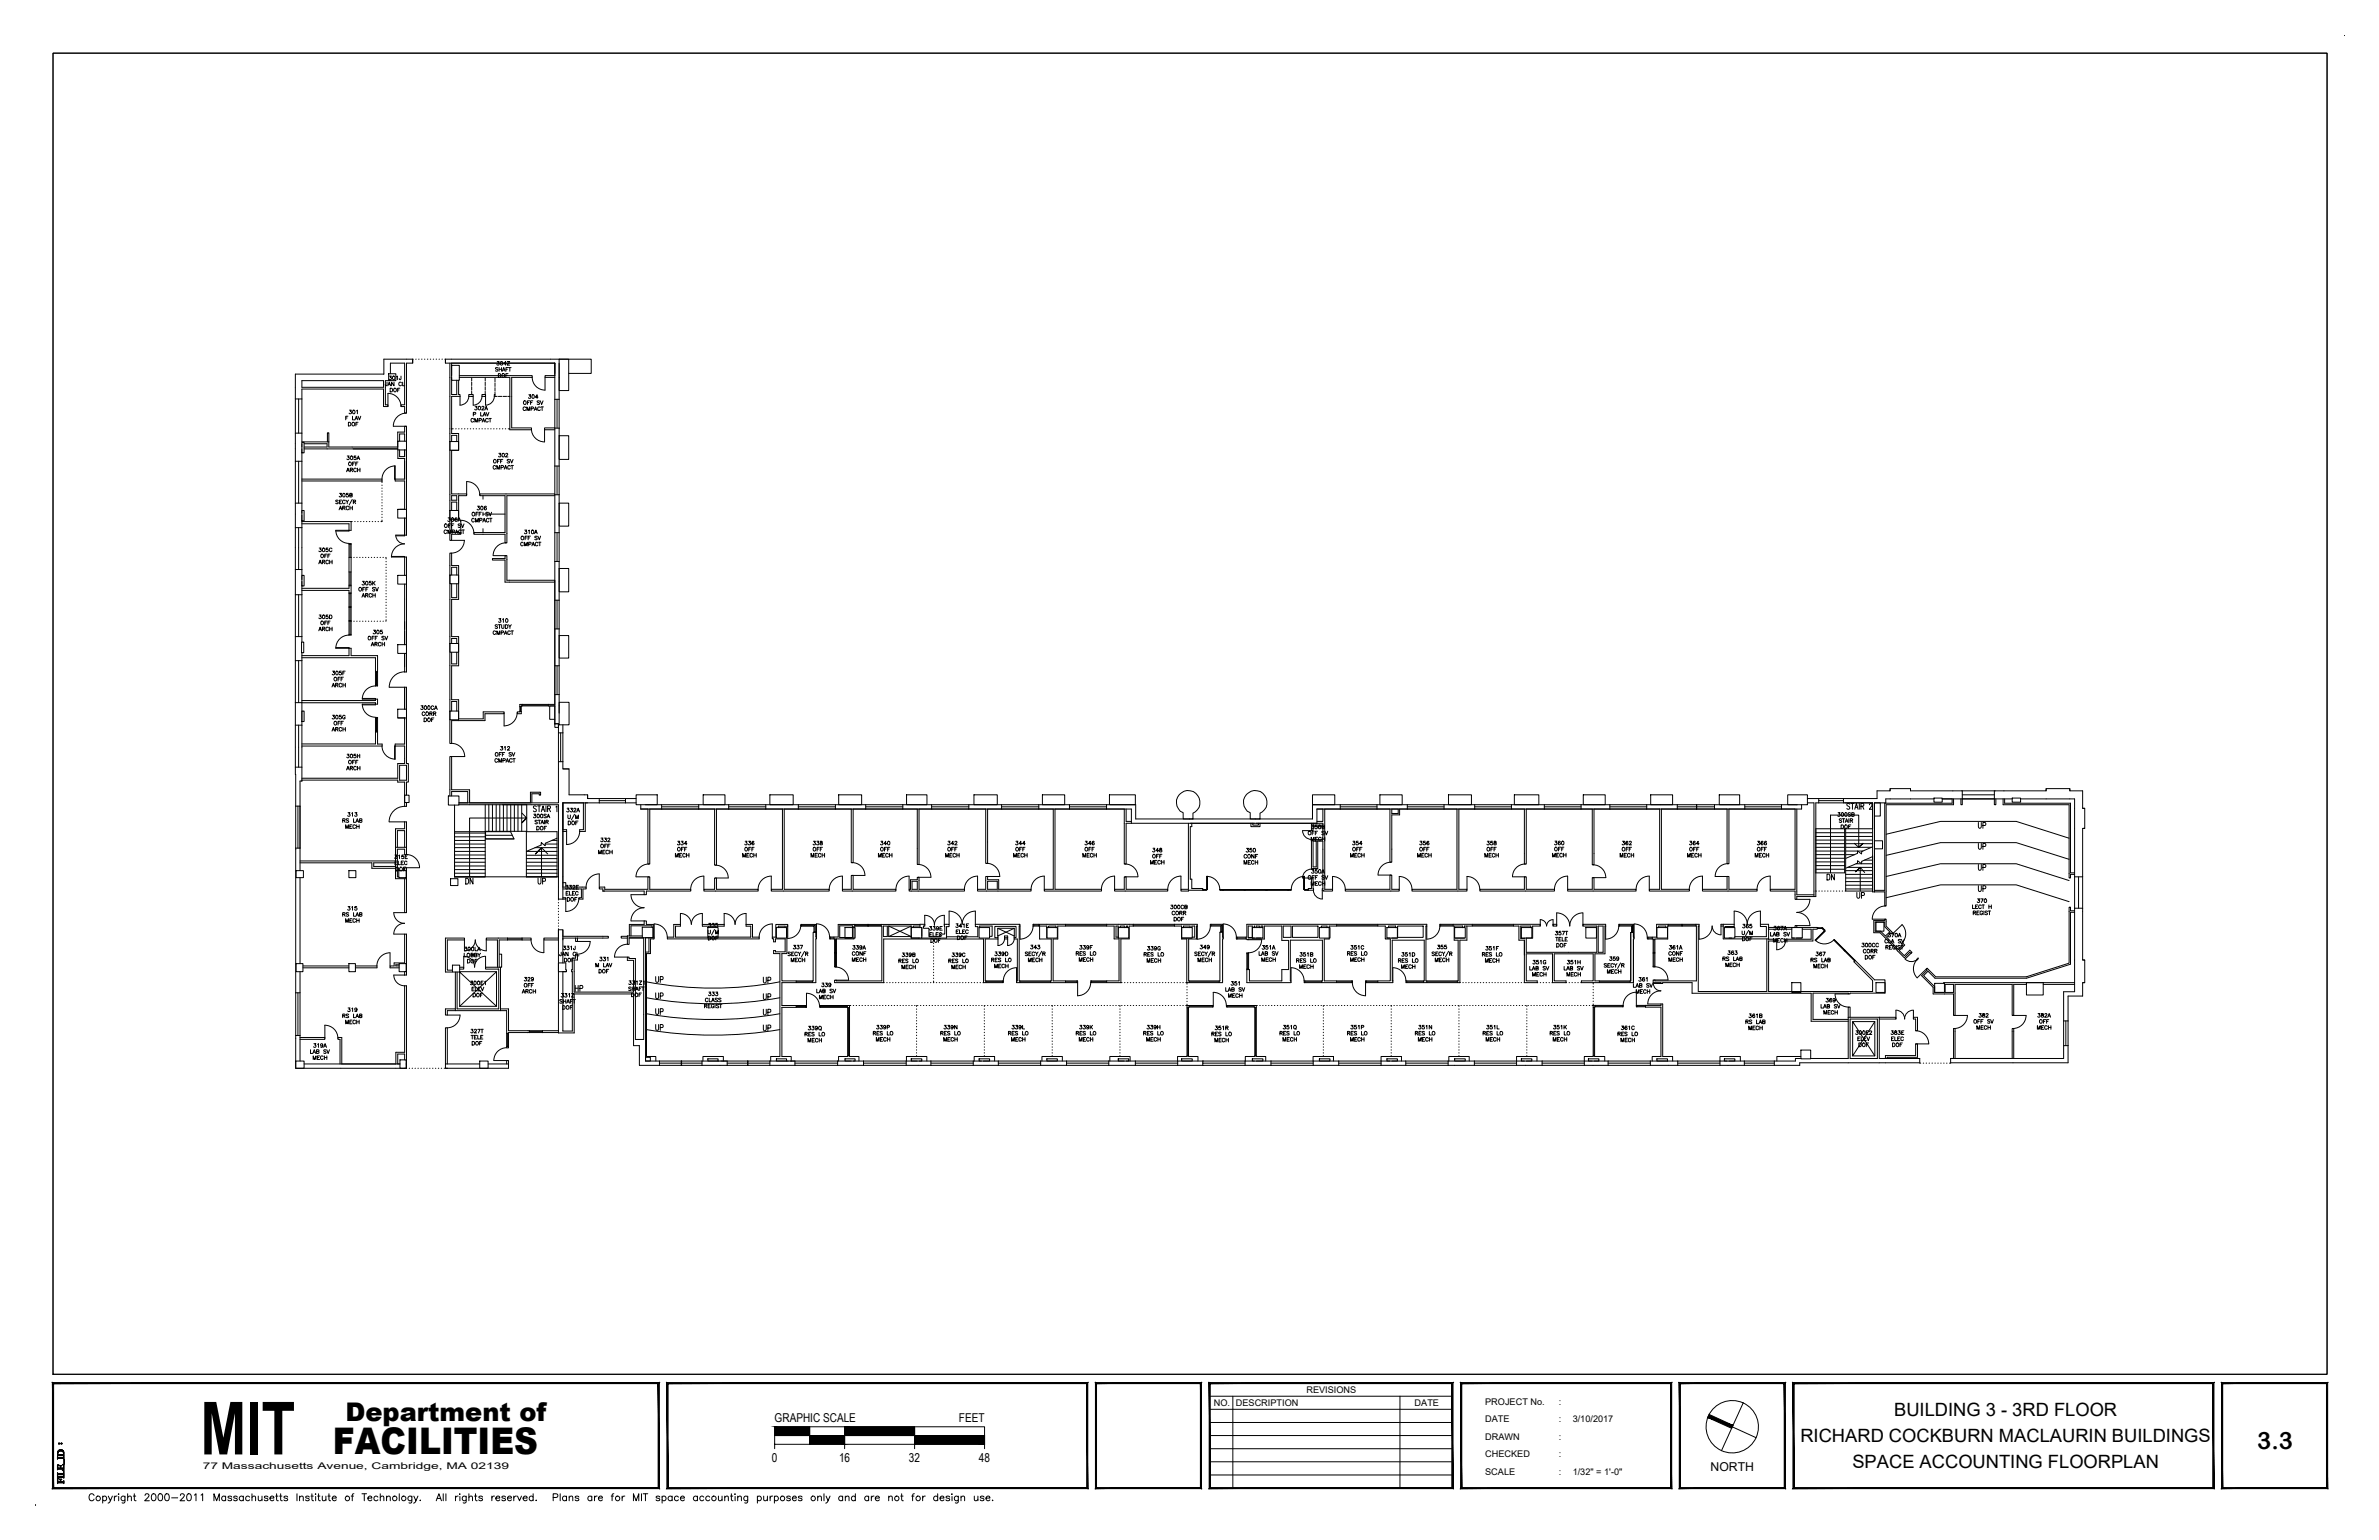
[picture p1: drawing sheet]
<svg xmlns="http://www.w3.org/2000/svg" width="432mm" height="279mm" viewBox="0 0 432 279" stroke-linecap="round" stroke-linejoin="round" font-family="sans-serif">
<defs><g id="words">
<text font-size="13.3" x="36.4" y="263.9">MIT</text>
<text font-size="6.7" x="60.4" y="263.9">FACILITIES</text>
<text font-size="4.7" x="62.7" y="257.7">Department of</text>
<text font-size="4.3" x="409.7" y="262.8">3.3</text>
<g font-size="4">
<text x="358.1" y="155.2">UP</text>
<text x="358.1" y="151.3">UP</text>
<text x="83.6" y="161.6">DN</text>
<text x="96.7" y="161.6">UP</text>
<text x="330.6" y="160.9">DN</text>
<text x="358.1" y="159.1">UP</text>
<text x="336.2" y="164">UP</text>
<text x="358.1" y="163">UP</text>
<text x="118.2" y="179.6">UP</text>
<text x="137.6" y="179.6">UP</text>
<text x="103.4" y="181">HP</text>
<text x="118.2" y="185.2">UP</text>
<text x="118.2" y="182.4">UP</text>
<text x="137.6" y="185.6">UP</text>
<text x="137.6" y="182.7">UP</text>
<text x="118.2" y="188">UP</text>
<text x="137.6" y="188.4">UP</text>
</g>
<g font-size="3.3">
<text x="343.8" y="256.9">BUILDING 3 - 3RD FLOOR</text>
<text x="326.8" y="261.7">RICHARD COCKBURN MACLAURIN BUILDINGS</text>
<text x="336.2" y="266.4">SPACE ACCOUNTING FLOORPLAN</text>
</g>
<g font-size="2.2">
<text x="140.6" y="258.1">GRAPHIC SCALE</text>
<text x="174" y="258.1">FEET</text>
<text x="140.1" y="265.2">0</text>
<text x="152.3" y="265.2">16</text>
<text x="165" y="265.2">32</text>
<text x="177.7" y="265.2">48</text>
<text x="310.5" y="266.8">NORTH</text>
</g>
<g font-size="1.7">
<text x="220.3" y="255.1">NO.</text>
<text x="224.3" y="255.1">DESCRIPTION</text>
<text x="237.1" y="252.7">REVISIONS</text>
<text x="256.8" y="255.1">DATE</text>
<text x="269.6" y="254.9">PROJECT No.</text>
<text x="282.9" y="254.9">:</text>
<text x="269.6" y="258.1">DATE</text>
<text x="269.6" y="261.3">DRAWN</text>
<text x="282.9" y="258.1">:</text>
<text x="282.9" y="261.3">:</text>
<text x="285.4" y="258.1">3/10/2017</text>
<text x="36.8" y="266.6">77 Massachusetts Avenue, Cambridge, MA 02139</text>
<text x="269.6" y="267.6">SCALE</text>
<text x="269.6" y="264.4">CHECKED</text>
<text x="282.9" y="267.6">:</text>
<text x="282.9" y="264.4">:</text>
<text x="285.4" y="267.6">1/32&quot; = 1'-0&quot;</text>
</g>
</g></defs>
<!-- layer: A-WALL -->
<g fill="none" stroke="#000" stroke-width=".18">
<path d="M74.9 65.2v.7M80.8 65.2v.7M81.7 65.9v32.1h.3v-1.1h1.6v-.3h-.4v-.2h-.3v.2h-.9v-2.4M82 65.9v2.2M82 68.5v3.1h.9v-2.6M83.2 69v2.6h.3v.3h-1.5v6.7h1.2v3.1h-1.2v7.9h2.7v.3h-1.5v4.1M83.4 68.1h13.2v.4h-3.7v9.1h3.6v.4h-4v-9.5h-9.1M85.1 71.6h.8v.3h-.8zM87.5 71.6h.6v.3h-.6zM89.8 71.6h-.1v.3h.1M100.7 77.6h-1.9v.4h1.9M100.7 68.1h-1.8v.4h1.8"/>
<path d="M54.8 94.6h8.9v1.6h-.4v-1.2h-8.5M54.8 86.9h14.5v.4h-14.5M59.4 80.2v-1.7h.3v1.7M72.2 81.6v1.6h1.2v3.7h-1.7v.4h1.7v5.1h-.9M72.5 81.6v1.2h.9v-1.2M73.8 81.4v15.7h-.4v-3.1M82 80.1v-1.1h.9v1.1M82 89.9h.9v.9h-.9zM82 92.6v-1.5h.9v1.5M87.7 92.9v.6M87.7 93.3h4M87.7 89.9v.7"/>
<path d="M87.7 95.9v.7M100.7 89.9h-8.7v8.6h-.3v-1.6h-5.7v-.3h1.7M100.7 89.6h-13.6v.3h4.6v6.7h-4M54.8 106.7h8.5v-8.1h.4v16.6h-.4v-8.1h-8.5M54.8 118.9h8.5v-1.3h.4v1.3h4.8v5.6h-.4v-5.2h-13.3M73.4 104.4v-3.3h.4v20.8h-.4v-3.4M73.4 106v11M81.7 100.3h.3v2.3h1.2v6.1h-1.2v6.8h1.2v5.3h-1.2v6.2h1.2v3.4h4.5v-1.2h3.8v.3h-3.5v1.2h-6v4.2h-.3zM82 104.3v-1.4h.9v1.4M82 105.9v2.5h.9v-2.5M82 116.7v-.9h.9v.9M82 118.3v2.2h.9v-2.2"/>
<path d="M89.4 101.3h2.3v-.5h.3v4.5h8.7v.3h-9v-4h-2.3zM54.8 127.1h13.3v-.3h.4v1h-.4v-.3h-13.3M54.8 135h13.3v-4.8h.4v4.8h.9v.4h-14.6M72.2 130.3h1.2v4.7h-1.7v.4h1.7v3.1h-1.2v2.7h-17.4M72.5 138.8h1.3v2.8h-1.3zM73.4 128.7v-4h.4v13.8h.3v3.4h-.3v2.4M82 129v-1.7h.9v1.7M100.7 127.8h-6.3v1.4h-.5v.3h.7v-1.4h6.1h-.9v2.4h.9M54.5 156.2h17.3M54.5 156.5h13v1h4.3M54.8 141.5h17.4v.4h1.2v4.4h.4v-.7M71.8 153.7v-3.3h1.6v-1.3h.4v4.6"/>
<path d="M71.8 156.5h-4v.7h4M72.1 153.7v-3h1.3v3M73.4 159.4v6.2h.4v-6.2M81.7 144.4v-7.1h.3v6h3.2v2.4M82 144.4v-.8h2.9v2.1M82.5 146.1v13h18.9M96.3 145.7v-2h1.8v.6h-.2v-.3h-1.4v1.7M102.2 150.5h.6v.3h-.6M105.9 145.7v4.8h-.7v.3h1v-5.1M117.6 146.8v10h.3v-10M129.7 159.3h.3v2h7.6v.4h-9.8v-.4h1.9zM129.7 146.8v10.2h.3v-10.2"/>
<path d="M142 146.8v14.5h-2v.4h10.5v-.4h-8.2v-14.5M154.5 158.8h.3v2.5h7.8v.4h-9.7v-.4h1.6zM154.5 146.8v9.7h.3v-9.7M165.3 159.6h1.2v-.4h.3v2.1h8.3v.4h-10.1v-.4h.3zM165.5 159.9h1v1.4h-1zM166.5 146.8v10h.3v-10M178.9 159h.4v.6h2v1.7h5.8v.4h-9.7v-.4h1.5zM178.9 146.8v9.8h.4v-9.8M179.3 159.9h1.7v1.4h-1.7zM191.2 146.8v14.5h-1.7v.4h10.4v-.4h-8.4v-14.5M204.1 159.1h.3v2.2h7.6v.4h-9.7v-.4h1.8zM204.1 146.8v10h.3v-7.4h1"/>
<path d="M204.4 146.8v2.2h1M215.7 149.4v11.9h-1.4v.4h1.4v-.2h2.6M216.3 149.4v.6h-.3v9.5h.3v1.7h2v.3M227 149.4v.6h1.7v-.6M227.4 149.4v.3h1v-.3M238 149.4v1.3h.3v-.7h1.8v2.3h-2.1v5.4h.3v-.1v.1M238 159.3h.3l.1 2.2h-.9v-.3h.5zM238.3 152.6h.6v4.7h-.6zM238.3 149.4v.3h1.8v-.3h-1.1M240.1 146.8v2.2h-1.1M240.4 146.8v14.5h1.5v.4h-1.6v-.2h-.3v-.3h.1v-8.6h-.9v5h-.9M252.3 146.8v9.6h.3v-8.6h1.4v-1"/>
<path d="M252.6 146.8v.8h1.2v-.8M264.4 146.8v14.5h-8.1v.4h10v-.4h-1.5v-14.5M276.7 146.8v10h.3v-10M289 146.8v10.1h.3v-10.1M301.2 146.8v14.5h-1.8v.4h7.2v-.4h-5v-14.5M313.5 146.8v9.9h.3v-9.9M325.8 146.8v14.5h-4.5v.4h4.5v1.5h.3v-.5h3.1M326.1 146.8v15.5h3.1M354.3 144.9v.8h-12.2v15.8h-1.9M354.6 144.9v1.1h-12.3v18.4h-.2v-2.6h-1.9M355.9 144.9v1.1h.3v-1.1M362 144.9v1.1h.3v-1.1"/>
<path d="M363.6 144.9v1.1h12v13.3h.2v-.7h.7M363.8 144.9v.8h12v12.7h.7M55 175.3h8.3M55 175.6h8.3M64.5 175.3h3.9v.3h-3.9M72.4 175.6h-1.6v-.3h.7v-.6h1.9v-5.2h.4v7.4h-.4v-.6M72.4 175h-.5v.3h.5M82.1 176h-.9v-5.5h3.1v-.3h-3.5v6.2h1.3M90.3 175.5v-5h-2v-.3h8.1v.3h-5.8v5M90.6 173.1h.5v2.4h-.3M101.4 170.2h-2.7v.3h2.7M102.2 160.1h.5v.8"/>
<path d="M102.2 160.9h4.2v.4h-.6v1.8h-.7v-.2h.4v-1.6h-3.3M102.2 169.9h8.2v.3h-5.6M102.2 162.9h.5v.2h-.5M102.2 170.2h2.3M108.8 160.9h1v.4h7.8v-2.2h.3v2.2h7.5v.4h-8.1v.6h-.4v-.6h-7.5v-.4h-.6zM113.9 169.9h-1.2v.3h1.2M114.2 170.2h2.6M114.2 169.8v-2.1h2.7v-.6h.4v.6h1.3v2.3h.1v.3h-.6v2.7h-.8v18.7h1.7v.8M117.2 170.1h1.3M117.8 170.1v2.6h-.6M118.3 168.2v-.2h-3.8v1.8M122.3 167.7h1.2v.3h-.9v2h13.7v-2h-.9v-.3h1.2v2.3h1.2v.3h-16.7v-.3h1.2z"/>
<path d="M127.5 167.7h3.9v.3h-3.9zM141.3 168.3v-.3h1.2v.3M145.5 167.7v.3M147.7 169.2v-1.2h-2.4v-.3h2.8v1.5M148.1 169.2h-.5v8.8h-5.7v-5h.9v-5h.2v-.3h-2.2v2.3h-.6v.3h.2v.6h.4v-.6h1.7v2.4h-1.7v-.2h-.4v.5h1.2v18.7h-1.7v.8M148.1 169.2v.8h.1v.3h-.1v8h-6.2M151.5 170.3v5.1h.3v-5.1M152.4 168h2.3v2.1h-2.3zM153.4 170.2h1.1M160.3 168h.8v1.9h-.8zM165.4 169.9h-4.1v-1.9h4.1v2.2h1.6M167 168h-1.3v.3"/>
<path d="M167 167.7v.6M177.8 168.3v-.3h2.3v1.9h-.5M181.1 170.1v.3h-2.3v7.6h3.3v.3h-3.6v-7.9h-18.1v7.9h-8.9v-.5h.3v.2h8.3v-10h-5.1v2.3h-4.4v-.3h1.5v-2.3h15.7v.3h-.2v.4h1v1.5h2.1v-.4h.8l-.1-1.8h.9v.4h-.5v2.1h-4.5M182.3 170.1v.3h.6v-.3M184.1 170.1v.3h.6v7.6h-.2v.3h11.1v-.3h-4.5v-7.6h.9v-2.4h10.2v2.3h.9v7.7h-5.1v.3h5.4v-8h1.5v-2.3h9.6v2.4h.9v7.9h6.5v-7.9h.1v-.4h-.1v-.9h-.5v8.9h-5.7v-7.6h1.5v-2.4h.1v-.3h-29.8v.3h2.5v2.2M187.6 167.7v.3M187.6 167.8h.9M188.5 167.7v.3M188.7 167.7v2.7h2.1v7.6h-5.8v-10h.1v-.3h-8.1v.4h.5v1.9h-5.7M190.3 168.3v-.3h1.4v.3M203 170h-.4v-2h.4v2.2M203.3 168.3v-.3h.8v.3"/>
<path d="M204.4 168.3v-.3h.2v.3M214.5 170.2h1.8M214.8 168.3v-.3h1.2v.3M216.3 168.3v-.3h.5v2h-.4M218.3 161.4h.7v.1h-.7M221.4 161.4h13v.1h-13zM221.6 169.1v-1.1h-1.9v-.3h2.2v1.4M226.3 173h.3M226.3 175.8h.3M226.5 173v2.8M226.6 175.9v-3h-.3v5.4h8v-.3h-.1v-7.4h5.8v7.4h-3.3v.3h8.8M227.3 170.1h-.7v-2.1h.7v2.2h.4"/>
<path d="M227.6 168.3v-.3l.1 .3M228 168.3v-.3h.6v.3M228 170.2h.9M228.9 168.3v-.3h.3v.3M232.9 168h1.4v2.1h-1.4zM234.6 168h4.6v2.1h-4.6zM237.5 161.4h-.7v.1h.7M239.8 168.3v-.3h1.1v.3M244.2 161.3h8.1v-2.5h.3v2.5h1.4v.4h-9.8zM245.5 178.3a2.38 2.38 0 0 0 2.3 2.4M245.5 178.3v-.3h-5.1v-7.6h.9v-2.4h10.1v2.4h.9v7.6h-4.4v2.7M251.7 170.2h.6"/>
<path d="M252 168.3v-.3h1.3v.3M252.6 170.2h1M253.7 168h4.6v2.1h-4.6zM261.5 167.8h2.3M261.5 167.7v.3M263.8 167.7v.3M263.9 168v2.6h.8v7.4h-5.9v-10h.2v-.3h-32.7v2.3h-1.9v.4h1.9v.1h.3v-.1h2.9v-2.4h3.2v2.6h1.2v5.3h-1.2v2.1h-5.9v-2.1h-.5M264.2 170.2h1.6M265.5 168.3v-.3h-4.2v-.3h18.3v.3h-1.4v2.2h-1.2v2.6h12.8v-4.8h-2.5v-.3h4.1v.3h-.1v5.1h-1.8v4.9h6.5v-8.8h.5M265.8 168.3v-.3h9.9v2.6h1M266.2 168v2.6h-1.2v7.7h-9.8v-.3h3.3v-7.4h-5.8v7.4h.1v.3h-4.9M268.6 161.3h8.1v-2.2h.3v2.2h5.1v.4h-13.5z"/>
<path d="M276.7 170.6v2.7M277.8 168.3v-.3h-1.8v2.3l.7-.1M281.9 167.7h.6v.3h-.6zM284.5 161.3h4.5v-2.1h.3v2.1h7.7v.4h-12.5zM290.1 168h.9v4.8h-.9zM296.1 169.2v-1.2h-2.3v-.3h2.7v1.5M296.5 169.2v.8h.1v.4h-.1v7.9h-9.5v-.3h2.2v-4.9h-7.1v4.9h2.1v.3h-2.4v-5.2h-4.8v4.9h2v.3h-2.3v-7.7M300.1 178.4a1.33 1.33 0 0 0 1.4 1.4 2.38 2.38 0 0 0-2.4 2.4h2.7v9.5h1.8v.8M300.1 178.4h1.4M300.4 177.8h-.3v.5h1.4v.1h.3v-.1h5.3v1.9h21.6v5.1h6.8M301.1 168.3v-.3h1.3v.3M302.8 167.8h2.4"/>
<path d="M302.8 167.7v.3M305.2 167.7v.3M305.4 167.8h2.4M305.4 167.7v.3M307.8 167.7v.3M308.4 168v-.3h-7.7v2.3h-1.7v.4h1.1v5h.3v-5h2.3v-2.4h5.2v10h-7.5v-.2M309 161.3h4.5v-2.3h.3v2.3h5.1v.4h-9.9zM312.4 168h.4M312.8 167.7h-.4v1.9a1.6 1.6 0 0 1-1.6-1.6 2.41 2.41 0 0 1-2.4 2.4v-2.4h-.2v11.9h12.5v-9.6M313.8 170.2h.5M321 168.3h4.8v-.4h.3v.4h3.8v.3h-.9v2.1h-4.9v-.3h4.6v-1.8h-1.6M321 170.3l1.5 .1v.3h-1.5v9.2h18.9v-2l-3.4-3.4 .2-.2"/>
<path d="M321 168.6h4.2M325.2 170.2h.5M326 170.2h1.1M329.9 168.3h.9l.5 .5-.2 .1-.4-.4M329.9 168.5h.8M329.9 168.3v.2M330.7 168.3v.2M330.8 168.4v.1M334.8 172.4l-.1 .1M334.9 172.4l-.1 .1M336.6 174.4l-3.8-3.8 .1-.2 7.3 7.4h1.9v2.4h-6.3v.1h-.3v-.1h-6.4v4.7h6.4M340.1 167h2v-.2h.2v1.2l1.3 1.3-.2 .2-.2-.2-.8 .7 2.1 2.3 .8-.8-.2-.3 .2-.2 .4 .5-1 1 .9 .9 1-1 .4 .4-.1 .2-.3-.2-1 1-4.4-4.6h-1.1z"/>
<path d="M340.4 167.3h1.7v.8l.9 1-.8 .7-.9-.9h-.9zM348 174.1h.1M348.1 173.9h.1M348.1 173.9l-.1 .2M353.1 178.6h1.5v1.5h-1.5zM370.9 178.6h5.6M376.5 165.5h-.7v9.4l-8 2.6h-16.6l-1.3-1.3-.8 .8 2 2v1.1h1.7M376.5 165.2h-.7v-.6h-.2v10.1l-7.8 2.5h-16.5l-1.5-1.5-.2 .1 .2 .2-1 1 2.1 2.1v1.2h3.7v3.9h.3v-5.6h10.3v5.6h.3v-5.6h2.3M376.5 178.3h-23.7v.1M54.5 188.2h4.5v.4h-4.5M61.7 193v-4.4h-.4v-.4h.7v4.8M71.9 193v-2.1h1.5v-12h.4v14.9"/>
<path d="M73.4 192.3v-1.1h-1.2v1.8M80.8 193v-6.5h.4v6.5M82.6 183h-1.8v1.2h.4v-.8h1.4M90.8 183.4h1.2v6.7h.3v-2.8h9.1M90.8 183h1.5v4h9.1M92 193v-.6h.3v.6M127.6 192.5v-.8h3.7v.8M141.9 182.4h4.5v.4h-4.5v8.9h1.7v.8M152.2 192.5v-.8h1.7v-8.9h-5.1v-.4h5.4v9.3h1.7v.8M164.5 192.5v-.8h3.7v.8M176.8 192.5v-.8h3.7v.8M189.1 192.5v-.8h3.7v.8"/>
<path d="M201.4 192.5v-.8h3.7v.8M213.7 192.5v-.8h1.7v-9.3h4.8v.3h-4.5v9h1.7v.8M226 192.5v-.8h1.7v-9h-5.1v-.3h5.4v9.3h1.7v.8M238.3 192.5v-.8h3.7v.8M250.7 192.5v-.8h3.7v.8M263 192.5v-.8h3.7v.8M275.3 192.5v-.8h3.7v.8M287.6 192.5v-.8h1.6v-9.3h5.4v.3h-5.2v9h1.9v.8M298.7 182.4v.3h2.8v9h-1.6v.8M301.5 182.2v.2h-4.5v.3h1.7M312.2 192.5v-.8h3.7v.8M326.9 191.7h-4.4v.8"/>
<path d="M335.5 184.6v-1.9h.3v1.9M341.1 184.6h3v.3h-3M342.2 192v-.5h5.5v-2.1h.3v2.4h-5.5v.2M347.3 184.6h.7v2.4h-.3v-2.1h-.4zM354.6 192v-5.4h.3v5.4M365.2 192v-5.4h.3v5.4"/>
</g>
<!-- layer: A-WALL-PHTM -->
<g fill="none" stroke="#000" stroke-width=".18">
<path d="M74.9 65.2h.1M75.5 65.2h.1M76 65.2h.1M76.5 65.2h.1M77 65.2h.1M77.6 65.2h.1M78.1 65.2h.1M78.6 65.2h.1M79.2 65.2h.1M79.7 65.2h.1M80.2 65.2h.1M80.7 65.2h.1"/>
<path d="M82 77.8h.3M82.7 77.8h.1M83.2 77.8h.1M83.8 77.8h.1M84.3 77.8h.1M84.8 77.8h.1M85.4 77.8h.1M85.9 77.8h.1M86.4 77.8h.1M86.9 77.8h.1M87.5 77.8h.1M88 77.8h.1"/>
<path d="M88.5 77.8h.1M89.1 77.8h.1M89.6 77.8h.1M90.1 77.8h.1M90.6 77.8h.1M91.2 77.8h.1M91.7 77.8h.1M92.2 77.8h.3M63.7 94.6h.2M64.4 94.6h.1M64.9 94.6h.1M65.4 94.6h.1"/>
<path d="M66 94.6h.1M66.5 94.6h.1M67 94.6h.1M67.6 94.6h.1M68.1 94.6h.1M68.6 94.6h.1M69.3 87.3v.3M69.3 88v.1M69.3 88.5v.1M69.3 89.1h.1M69.3 89.6v.1M69.3 90.1v.1"/>
<path d="M69.3 90.6v.1M69.3 91.2v.1M69.3 91.7v.1M69.3 92.2v.1M69.3 92.8v.1M69.3 93.3v.1M69.3 93.8v.1M69.3 94.4v.2h-.2M63.7 112.7h.1M63.7 101.1h.1M64.2 112.7h.1M64.2 101.1h.1"/>
<path d="M64.7 112.7h.1M64.7 101.1h.1M65.3 112.7h.1M65.3 101.1h.1M65.8 112.7h.1M65.8 101.1h.1M66.3 112.7h.1M66.3 101.1h.1M66.9 112.7h.1M66.9 101.1h.1M67.4 112.7h.1M67.4 101.1h.1"/>
<path d="M67.9 112.7h.1M67.9 101.1h.1M68.4 112.7h.1M68.4 101.1h.1M69 112.7h.1M69 101.1h.1M69.5 112.7h.1M69.5 101.1h.1M70 101.1l.1 .3M70.1 112.4l-.1 .3M70.1 101.8v.1M70.1 102.4v.1"/>
<path d="M70.1 102.9v.1M70.1 103.4v.1M70.1 104h.1M70.1 104.5v.1M70.1 105v.1M70.1 105.6h.1M70.1 106.1v.1M70.1 106.6v.1M70.1 107.1v.1M70.1 107.7v.1M70.1 108.2v.1M70.1 108.7v.1"/>
<path d="M70.1 109.3h.1M70.1 109.8v.1M70.1 110.3v.1M70.1 110.8v.1M70.1 111.4v.1M70.1 111.9v.1M101.4 163.1v.2M101.4 163.7v.1M101.4 164.3v.1M101.4 164.8v.1M101.4 165.3v.1M101.4 165.9h.1"/>
<path d="M101.4 166.4v.1M101.4 166.9v.1M101.4 167.4v.1M101.4 168v.1M101.4 168.5v.2M160.4 178.3h.1M160.9 178.3h.1M161.5 178.3h.1M162 178.3h.1M162.5 178.3h.1M163.1 178.3h.1M163.6 178.3h.1"/>
<path d="M164.1 178.3h.1M164.6 178.3h.1M165.2 178.3h.1M165.7 178.3h.1M166.2 178.3h.1M166.8 178.3h.1M167.3 178.3h.1M167.8 178.3h.1M168.4 178.3h.1M168.9 178.3h.1M169.4 178.3h.1M169.5 170.4v.3"/>
<path d="M169.5 171.1v.1M169.5 171.6v.1M169.5 172.2h.1M169.5 172.7v.1M169.5 173.2v.1M169.5 173.8h.1M169.5 174.3v.1M169.5 174.8v.1M169.5 175.3v.1M169.5 175.9v.1M169.5 176.4v.1M169.5 176.9v.1"/>
<path d="M169.5 177.5h.1M169.5 178v.3M169.9 178.3h.1M170.5 178.3h.1M171 178.3h.1M171.5 178.3h.1M172.1 178.3h.1M172.6 178.3h.1M173.1 178.3h.1M173.6 178.3h.1M174.2 178.3h.1M174.7 178.3h.1"/>
<path d="M175.2 178.3h.1M175.8 178.3h.1M176.3 178.3h.1M176.8 178.3h.1M177.3 178.3h.1M177.9 178.3h.1M178.4 178.3h.1M203.4 178.3h.3M204.1 178.3h.1M204.6 178.3h.1M205.2 178.3h.1M205.7 178.3h.1"/>
<path d="M206.2 178.3h.1M206.7 178.3h.1M207.3 178.3h.1M207.8 178.3h.1M208.3 178.3h.1M208.9 178.3h.1M209.4 178.3h.1M209.9 178.3h.1M210.5 178.3h.1M211 178.3h.1M211.5 178.3h.1M212 178.3h.1"/>
<path d="M212.6 178.3h.1M213.1 178.3h.1M213.6 178.3h.1M214.2 178.3h.1M214.7 178.3h.1M215.2 178.3h.2M215.4 178.3v.3M215.4 179v.1M215.4 179.5v.1M265 178.3h.1M265.5 178.3h.1M266 178.3h.1"/>
<path d="M266.6 178.3h.1M267.1 178.3h.1M267.6 178.3h.1M268.2 178.3h.1M268.7 178.3h.1M269.2 178.3h.1M269.7 178.3h.1M270.3 178.3h.1M270.8 178.3h.1M271.3 178.3h.1M271.9 178.3h.1M272.4 178.3h.1"/>
<path d="M272.9 178.3h.1M273.4 178.3h.1M274 178.3h.1M274.5 178.3h.1M275 178.3h.1M275.6 178.3h.1M276.1 178.3h.1M276.6 178.3h.1M279 178.3h.1M279.6 178.3h.1M280.1 178.3h.1M280.6 178.3h.1"/>
<path d="M281.1 178.3h.1M281.7 178.3h.1M284.2 178.3h.1M284.8 178.3h.1M285.3 178.3h.1M285.8 178.3h.1M286.4 178.3h.1M286.9 178.3h.1M289.2 178.3v.2M289.2 179v.1M289.2 179.5v.1M73.8 193.8h.1"/>
<path d="M74.3 193.8h.1M74.8 193.8h.1M75.3 193.8h.1M75.9 193.8h.1M76.4 193.8h.1M76.9 193.8h.1M77.4 193.8h.1M78 193.8h.1M78.5 193.8h.1M79 193.8h.1M79.6 193.8h.1M80.1 193.8h.1"/>
<path d="M80.6 193.8h.1M81.1 193.8h.1M154.2 182.4h.2M154.9 182.4h.1M155.4 182.4h.1M155.9 182.4h.1M156.5 182.4h.1M157 182.4h.1M157.5 182.4h.1M158.1 182.4h.1M158.6 182.4h.1M159.1 182.4h.1"/>
<path d="M159.7 182.4h.1M160.2 182.4h.1M160.7 182.4h.1M161.2 182.4h.1M161.8 182.4h.1M162.3 182.4h.1M162.8 182.4h.1M163.4 182.4h.1M163.9 182.4h.1M164.4 182.4h.1M164.9 182.4h.1M165.5 182.4h.1"/>
<path d="M166 182.4h.1M166.4 182.4v.2M166.4 183v.1M166.4 183.6v.1M166.4 184.1v.1M166.4 184.6v.1M166.4 185.2h.1M166.4 185.7v.1M166.4 186.2v.1M166.4 186.7v.1M166.4 187.3v.1M166.4 187.8v.1"/>
<path d="M166.4 188.3v.1M166.4 188.9h.1M166.4 189.4v.1M166.4 189.9v.1M166.4 190.5h.1M166.4 191v.1M166.4 191.5v.2M166.5 182.4h.1M167.1 182.4h.1M167.6 182.4h.1M168.1 182.4h.1M168.6 182.4h.1"/>
<path d="M169.2 182.4h.1M169.7 182.4h.1M170.2 182.4h.1M170.8 182.4h.1M171.3 182.4h.1M171.8 182.4h.1M172.4 182.4h.1M172.9 182.4h.1M173.4 182.4h.1M173.9 182.4h.1M174.5 182.4h.1M175 182.4h.1"/>
<path d="M175.5 182.4h.1M176.1 182.4h.1M176.6 182.4h.1M177.1 182.4h.1M177.6 182.4h.1M178.2 182.4h.1M178.7 182.4v.2M178.7 183v.1M178.7 183.6v.1M178.7 184.1v.1M178.7 184.6v.1M178.7 185.2h.1"/>
<path d="M178.7 185.7v.1M178.7 186.2v.1M178.7 186.7v.1M178.7 187.3v.1M178.7 187.8v.1M178.7 188.3v.1M178.7 188.9h.1M178.7 189.4v.1M178.7 189.9v.1M178.7 190.5h.1M178.7 191v.1M178.7 191.5v.2"/>
<path d="M178.7 182.4h.1M179.2 182.4h.1M179.8 182.4h.1M180.3 182.4h.1M180.8 182.4h.1M181.3 182.4h.1M181.9 182.4h.1M182.4 182.4h.1M182.9 182.4h.1M183.5 182.4h.1M184 182.4h.1M184.5 182.4h.1"/>
<path d="M185.1 182.4h.1M185.6 182.4h.1M186.1 182.4h.1M186.6 182.4h.1M187.2 182.4h.1M187.7 182.4h.1M188.2 182.4h.1M188.8 182.4h.1M189.3 182.4h.1M189.8 182.4h.1M190.3 182.4h.1M190.9 182.4h.1"/>
<path d="M191 182.4v.2M191 183v.1M191 183.6v.1M191 184.1v.1M191 184.6v.1M191 185.2h.1M191 185.7v.1M191 186.2v.1M191 186.7v.1M191 187.3v.1M191 187.8v.1M191 188.3v.1"/>
<path d="M191 188.9h.1M191 189.4v.1M191 189.9v.1M191 190.5h.1M191 191v.1M191 191.5v.2M191.4 182.4h.1M191.9 182.4h.1M192.5 182.4h.1M193 182.4h.1M193.5 182.4h.1M194 182.4h.1"/>
<path d="M194.6 182.4h.1M195.1 182.4h.1M195.6 182.4h.1M196.2 182.4h.1M196.7 182.4h.1M197.2 182.4h.1M197.8 182.4h.1M198.3 182.4h.1M198.8 182.4h.1M199.3 182.4h.1M199.9 182.4h.1M200.4 182.4h.1"/>
<path d="M200.9 182.4h.1M201.5 182.4h.1M202 182.4h.1M202.5 182.4h.1M203 182.4h.1M203.3 182.4v.2M203.3 183v.1M203.3 183.6v.1M203.3 184.1v.1M203.3 184.6v.1M203.3 185.2h.1M203.3 185.7v.1"/>
<path d="M203.3 186.2v.1M203.3 186.7v.1M203.3 187.3v.1M203.3 187.8v.1M203.3 188.3v.1M203.3 188.9h.1M203.3 189.4v.1M203.3 189.9v.1M203.3 190.5h.1M203.3 191v.1M203.3 191.5v.2M203.6 182.4h.1"/>
<path d="M204.1 182.4h.1M204.6 182.4h.1M205.2 182.4h.1M205.7 182.4h.1M206.2 182.4h.1M206.7 182.4h.1M207.3 182.4h.1M207.8 182.4h.1M208.3 182.4h.1M208.9 182.4h.1M209.4 182.4h.1M209.9 182.4h.1"/>
<path d="M210.5 182.4h.1M211 182.4h.1M211.5 182.4h.1M212 182.4h.1M212.6 182.4h.1M213.1 182.4h.1M213.6 182.4h.1M214.2 182.4h.1M214.7 182.4h.1M215.4 182.2v.2h-.2M215.4 180.1h.1M215.4 180.6v.1"/>
<path d="M215.4 181.1v.1M215.4 181.6v.1M228 182.4h.2M228.7 182.4h.1M229.2 182.4h.1M229.7 182.4h.1M230.2 182.4h.1M230.8 182.4h.1M231.3 182.4h.1M231.8 182.4h.1M232.4 182.4h.1M232.9 182.4h.1"/>
<path d="M233.4 182.4h.1M233.9 182.4h.1M234.5 182.4h.1M235 182.4h.1M235.5 182.4h.1M236.1 182.4h.1M236.6 182.4h.1M237.1 182.4h.1M237.7 182.4h.1M238.2 182.4h.1M238.7 182.4h.1M239.2 182.4h.1"/>
<path d="M239.8 182.4h.1M240.2 182.4v.2M240.2 183v.1M240.2 183.6v.1M240.2 184.1v.1M240.2 184.6v.1M240.2 185.2h.1M240.2 185.7v.1M240.2 186.2v.1M240.2 186.7v.1M240.2 187.3v.1M240.2 187.8v.1"/>
<path d="M240.2 188.3v.1M240.2 188.9h.1M240.2 189.4v.1M240.2 189.9v.1M240.2 190.5h.1M240.2 191v.1M240.2 191.5v.2M240.3 182.4h.1M240.8 182.4h.1M241.4 182.4h.1M241.9 182.4h.1M242.4 182.4h.1"/>
<path d="M242.9 182.4h.1M243.5 182.4h.1M244 182.4h.1M244.5 182.4h.1M245.1 182.4h.1M245.6 182.4h.1M246.1 182.4h.1M246.6 182.4h.1M247.2 182.4h.1M247.7 182.4h.1M248.2 182.4h.1M248.8 182.4h.1"/>
<path d="M249.3 182.4h.1M249.8 182.4h.1M250.4 182.4h.1M250.9 182.4h.1M251.4 182.4h.1M251.9 182.4h.1M252.5 182.4h.1M252.5 182.4v.2M252.5 183v.1M252.5 183.6v.1M252.5 184.1v.1M252.5 184.6v.1"/>
<path d="M252.5 185.2h.1M252.5 185.7v.1M252.5 186.2v.1M252.5 186.7v.1M252.5 187.3v.1M252.5 187.8v.1M252.5 188.3v.1M252.5 188.9h.1M252.5 189.4v.1M252.5 189.9v.1M252.5 190.5h.1M252.5 191v.1"/>
<path d="M252.5 191.5v.2M253 182.4h.1M253.5 182.4h.1M254.1 182.4h.1M254.6 182.4h.1M255.1 182.4h.1M255.6 182.4h.1M256.2 182.4h.1M256.7 182.4h.1M257.2 182.4h.1M257.8 182.4h.1M258.3 182.4h.1"/>
<path d="M258.8 182.4h.1M259.3 182.4h.1M259.9 182.4h.1M260.4 182.4h.1M260.9 182.4h.1M261.5 182.4h.1M262 182.4h.1M262.5 182.4h.1M263.1 182.4h.1M263.6 182.4h.1M264.1 182.4h.1M264.6 182.4h.1"/>
<path d="M264.8 182.4v.2M264.8 183v.1M264.8 183.6v.1M264.8 184.1v.1M264.8 184.6v.1M264.8 185.2h.1M264.8 185.7v.1M264.8 186.2v.1M264.8 186.7v.1M264.8 187.3v.1M264.8 187.8v.1M264.8 188.3v.1"/>
<path d="M264.8 188.9h.1M264.8 189.4v.1M264.8 189.9v.1M264.8 190.5h.1M264.8 191v.1M264.8 191.5v.2M265.2 182.4h.1M265.7 182.4h.1M266.2 182.4h.1M266.8 182.4h.1M267.3 182.4h.1M267.8 182.4h.1"/>
<path d="M268.3 182.4h.1M268.9 182.4h.1M269.4 182.4h.1M269.9 182.4h.1M270.5 182.4h.1M271 182.4h.1M271.5 182.4h.1M272 182.4h.1M272.6 182.4h.1M273.1 182.4h.1M273.6 182.4h.1M274.2 182.4h.1"/>
<path d="M274.7 182.4h.1M275.2 182.4h.1M275.8 182.4h.1M276.3 182.4h.1M276.8 182.4h.1M277.1 182.4v.2M277.1 183v.1M277.1 183.6v.1M277.1 184.1v.1M277.1 184.6v.1M277.1 185.2h.1M277.1 185.7v.1"/>
<path d="M277.1 186.2v.1M277.1 186.7v.1M277.1 187.3v.1M277.1 187.8v.1M277.1 188.3v.1M277.1 188.9h.1M277.1 189.4v.1M277.1 189.9v.1M277.1 190.5h.1M277.1 191v.1M277.1 191.5v.2M277.3 182.4h.1"/>
<path d="M277.9 182.4h.1M278.4 182.4h.1M278.9 182.4h.1M279.5 182.4h.1M280 182.4h.1M280.5 182.4h.1M281 182.4h.1M281.6 182.4h.1M282.1 182.4h.1M282.6 182.4h.1M283.2 182.4h.1M283.7 182.4h.1"/>
<path d="M284.2 182.4h.1M284.7 182.4h.1M285.3 182.4h.1M285.8 182.4h.1M286.3 182.4h.1M286.9 182.4h.1M287.4 182.4h.1M287.9 182.4h.1M288.5 182.4h.1M289.2 182.2v.2h-.2M289.2 180v.1M289.2 180.6v.1"/>
<path d="M289.2 181.1v.1M289.2 181.6v.1M348.4 192.9h.2M349.1 192.9h.1M349.6 192.9h.1M350.1 192.9h.1M350.7 192.9h.1M351.2 192.9h.1M351.7 192.9h.1M352.2 192.9h.1M352.8 192.9h.1M353.3 192.9h.1"/>
<path d="M353.8 192.9h.2"/>
</g>
<!-- layer: A-WALL-CORE -->
<g fill="none" stroke="#000" stroke-width=".18">
<path d="M54.8 69.1h14.8v1.2h-14.8zM70.5 67.8h1.4v1.3h-1.4zM70.9 67.8v-1.9h2.5v7.5h-.6v.4h.6v1.1h.4v-9h1.1v-.7h-5.2v2.7h-16.1l.1 125.9h20.1l-.1-.8M70.9 69.1h-1v4.3h.5v.4h-.8v-3.2h-14.8v9.6h4.9v.9h12.5v-2.7h1.2v-1.1h.4v4.1M82 66.3h1.4v2.7h-1.4zM82 65.9h18.7M100.7 65.9h-19.9v-.7h26.5v2.5h-4.1M100.7 65.9v65.4M101.5 79.1h1.7v4.2h-1.7zM101.5 65.2h1.7v5.7h-1.7zM101.5 65.9v63.5M54.8 92.6h.4v1.9h-.4z"/>
<path d="M54.8 80.2h.4v2h-.4zM54.8 80.5v.6M54.8 81.4v11.7M54.8 93.4v11.7M55.2 80.5h4.2v.6h-4.2M55.2 81.4h17M72.2 92.4h1.6v1.6h-1.6zM72.2 80h1.6v1.6h-1.6zM72.5 80v-1.3h.9v1.3M81.7 80.1h1.5v1.6h-1.5zM81.7 92.6h1.5v1.6h-1.5zM101.5 91.3h1.7v4.2h-1.7z"/>
<path d="M54.7 116.5h.4v1.9h-.4zM54.8 104.4h.4v1.9h-.4zM54.8 105.5v11M54.8 118.4v23.3h-.3v16.3M72.2 104.4h1.6v1.6h-1.6zM72.2 117h1.6v1.5h-1.6zM81.7 116.7h1.5v1.6h-1.5zM81.7 104.3h1.5v1.6h-1.5zM101.5 115.3h1.7v4.1h-1.7zM101.5 103.1h1.7v4.3h-1.7zM54.8 129h.4v1.9h-.4zM72.2 128.7h1.6v1.6h-1.6z"/>
<path d="M81.7 129h1.5v1.6h-1.5zM100.7 131.3h.7v14.4h-18.1h1.6M100.7 131.3h.7v.7h-.7zM101.5 127.4h1.8v4.1h-1.8zM102.2 139.5h1.1v4.7h3.4v.7M102.2 131.5v8h1.1M53.7 158h1.4v1.2h-1.4zM54.5 159.2v15.6M63.3 158h1.3v1.2h-1.3zM72.4 158h1.3v1.2h-1.3zM73.4 144.3h.8v1.3h-.8zM73.4 158v-.6h.4v2h-2v-5.7h2v1.4h-.4v-1h-1.3v5h.3"/>
<path d="M81.4 144.4h1.9v1.7h-1.9zM81.8 159.4h1.3v1.3h-1.3zM83.3 146h18.1v13.1M85.2 145.7h11.1M106.7 144.2v.7h8.8M115.5 144.2h3.8v1.8h-3.8zM115.5 145.7h-13.3v17.4h-.8v-2.2M116.3 146v.8h89.1v2.6h33.6v-2.6h88v-.8M117.1 146h89v2.6h32.1v-2.6M127.6 144.2h4v1.8h-4zM139.7 144.2h4.3v1.8h-4.3zM152.2 144.2h4.2v1.8h-4.2z"/>
<path d="M164.5 144.2h3.7v1.8h-3.7zM176.8 144.2h4.2v1.8h-4.2zM189.2 144.2h4v1.8h-4zM201.4 144.2h4.7v1.8h-4.7zM214.1 144.1a2.14 2.14 0 0 1 3.3 .2 2.14 2.14 0 0 1-.9 3.2v1.1h-1.8v-1.2a2.05 2.05 0 0 1-.6-3.3zM226.2 144.1a2.14 2.14 0 0 1 3.3 .2 2.14 2.14 0 0 1-.8 3.2v1.1h-1.8v-1.2a2.05 2.05 0 0 1-.7-3.3zM238.2 144.2h4.1v1.8h-4.1zM238.2 146h88M250.5 144.2h4v1.8h-4zM262.9 144.2h4.2v1.8h-4.2zM274.9 144.2h4.4v1.8h-4.4zM287.4 144.2h4v1.8h-4z"/>
<path d="M299.6 144.2h4v1.8h-4zM312.1 144.2h3.7v1.8h-3.7zM324.5 144.2h3.6v1.8h-3.6zM328.1 145.7h1.1v17h.4v-17h10.3v16.1M334.8 145.7h5.1v4.7M340.2 152.5h1.5v1.5h-1.5zM340.2 145.7h1.1v2.4h-1.1zM343.1 143.5v-.4h3.7v.4M343.1 143.1v.4h-2.4v1.4h-12.6M346.8 143.1v.4h24.6v-.4M351 144.8h1.5v.7h-1.5zM351 144.9h-8.7v.8h-2.1v16.1"/>
<path d="M352.5 144.9h12.7M365.2 144.8h1.5v.7h-1.5zM366.7 144.9h9.8v35h-1.9v12.1h-20.6v.8h21.4v-12.1h2.6v-2.4h.4M371.4 143.5v-.4h4.3v.4M375.7 143.1v.4h2.3v3.2h.4M378 146.7h.4v3.6h-.4M378.4 150.3h-.4v23.9h.4M53.7 174.8h1.3v1.5h-1.3zM54.5 176.3v16.2M63.3 174.8h1.2v1.5h-1.2zM72.4 174.8h1.3v1.5h-1.3zM82.1 175.1h1.3v1.3h-1.3z"/>
<path d="M82.6 176.4v7h8.2v-7.9h-2.7v.3h2.4v7.2h-7.5v-6.6M83.4 176.3h6.7v6.3h-6.7M83.4 175.5h.8v.3h-.8M90.1 176.3l-6.7 6.3M101.4 174.7h1.3v1.3h.1v.3h-1.4zM101.4 168.7v18.7h2.8v-7.1h10.8v9.4h1v3.6h210.7v-.5h21.7v-.8h-7.3v-7.4h-5.6v7.4h-6.9M102.2 169.9v-1.2h-.8v1.5M102.2 176.3v10.8h1.7v-10.8h-.1v-.3h.1v-2.2h.6v-.7h.3v1.1h-.6v5.8h10.8v-5.8h-1.1v-.6h.3v.3h1.1v14.7h1.5M102.2 168.7v6M104.5 170.2h.3v.6h-.3zM113.9 169.8v1.5h.3v-1.2h2.4M113.9 169.8h2.7"/>
<path d="M113.9 169.8v.1M116.6 168.2h1.9v1.9h-1.9zM116.8 170.1v13.9M117.2 170.1v13.9M128.5 168.3h1.8v1.9h-1.8zM140.9 168.3h1.9v1.9h-1.9zM153.4 168.3h1.8v1.9h-1.8zM165.4 168.3h1.9v1.9h-1.9zM167.3 168.3v1.6M177.7 168.3h1.9v1.9h-1.9zM180.6 168.1h3.8v2h-.3v-1.7h-3v1.7h-.5zM182.3 169.8h.6v.3h-.6z"/>
<path d="M190 168.3h1.9v1.9h-1.9zM203 168.3h1.9v1.9h-1.9zM214.5 168.3h1.9v1.9h-1.9zM227.3 168.3h1.9v1.9h-1.9zM239.5 168.3h1.9v1.9h-1.9zM251.7 168.3h1.9v1.9h-1.9zM264 168.3h2v1.9h-2zM276.1 168.3h1.9v1.9h-1.9zM287.8 168.3h2v1.9h-2zM300.7 168.3h2v1.9h-2zM313 168.3h1.9v1.9h-1.9zM313.1 168.3v-.2h1.7v-.4h-2v2.6h8.2v-2.6h-1.5v.4h1.1v1.8h-5.7"/>
<path d="M325.2 168.3h1.9v1.9h-1.9zM325.2 178.3h1.7v1.8h-1.7zM340.5 167.3h1.4v1.6h-1.4zM340.5 178.3h1.7v1.8h-1.7zM351.1 178.4h1.8v1.7h-1.8zM367.8 178.3h3.1v2.2h-3.1zM378 174.2h.4v4.1h-.4M53.7 192.5h1.5v1.3h-1.5zM55.2 193h17.4M72.6 192.3h1.1v1.5h-1.1zM83.4 182.6v-6.2l6.7 6.2M87.1 193h-6.3v.8h.4"/>
<path d="M87.1 192.5h1.5v1.3h-1.5zM88.6 193h3.7v.8h-11.5M117.2 191.8h.8v.7h-.8zM117.2 188.6v3.9h37.3M128.5 192.1h1.8v.4h-1.8zM140.9 192.1h1.9v.4h-1.9zM153.4 192.1h1.8v.4h-1.8zM154.8 192.5h11.7M165.4 192.1h1.9v.4h-1.9zM166.8 192.5h11.3M177.7 192.1h1.9v.4h-1.9zM178.5 192.5h25.6"/>
<path d="M190 192.1h1.9v.4h-1.9zM203 192.1h1.9v.4h-1.9zM204.4 192.5h23.3M214.5 192.1h1.9v.4h-1.9zM227.3 192.1h1.9v.4h-1.9zM228 192.5h24.3M239.5 192.1h1.9v.4h-1.9zM251.7 192.1h1.9v.4h-1.9zM252.6 192.5h11.4M264 192.1h2v.4h-2zM264.2 192.5h12.5M276.1 192.1h1.9v.4h-1.9z"/>
<path d="M277 192.5h12M288.3 192.1h1.9v.4h-1.9zM289.3 192.5h24.2M300.7 192.1h2v.4h-2zM313 192.1h1.9v.4h-1.9zM326.9 190.5h1.7v1.6h-1.7zM326.9 192h-1v.5h-12.1M335.8 184.9h5v7.1h-5zM336.3 185.3h4v6.3h-4M340.3 185.3l-4 6.3v-6.3l4 6.3"/>
</g>
<!-- layer: A-WALL-PRHT -->
<g fill="none" stroke="#000" stroke-width=".18">
<path d="M85.6 68.5v.6M85.6 69.3v.6M85.6 70.2v.6M85.6 71v.6M88.1 68.5v.6M88.1 69.3v.6M88.1 70.2v.6M88.1 71v.6M89.8 68.5v.8M89.8 69.5v.6M89.8 70.3v.7M89.8 71.2v.7h.4"/>
<path d="M90.5 71.9h.6M91.3 71.9h.6M92.2 71.9h.3"/>
</g>
<!-- layer: A-DOOR -->
<g fill="none" stroke="#000" stroke-width=".18">
<path d="M72.8 73.7a2.38 2.38 0 0 0-2.4-2.3v2.4M73.8 74.9a2.38 2.38 0 0 0-2.4 2.4h2.4M85.1 71.9a1.6 1.6 0 0 1-1.6 1.6v-1.6M87.5 71.9a1.6 1.6 0 0 1-1.6 1.6v-1.6M89.7 71.9a1.6 1.6 0 0 1-1.6 1.6v-1.6M96.4 77.8a2.38 2.38 0 0 0 2.4 2.4v-2.4M96.6 68.5a2.32 2.32 0 0 0 2.3 2.3v-2.3M61 96.3h2.3v-.1h-2.3a2.38 2.38 0 0 0 2.3 2.4M71.6 84.5v2.4h.1v-2.4M71.7 84.5a2.38 2.38 0 0 0-2.4 2.4M71.8 97.1a1.6 1.6 0 0 0 1.6 1.6 2.38 2.38 0 0 0-2.4 2.4h2.4v-.1h-2.4M71.9 97.1h1.5v.1h-1.5"/>
<path d="M82 98h2.3M84.3 98a2.32 2.32 0 0 1-2.3 2.3M84.7 87.4a2.38 2.38 0 0 1 2.4 2.4M84.7 87.4v2.4M86 96.8a2.38 2.38 0 0 0-2.4-2.4v2.4M91.8 98.5a2.32 2.32 0 0 0-2.3 2.3M63.3 115.2a2.38 2.38 0 0 0-2.3 2.4h2.3v-.1h-2.3M89.5 100.8h2.3M65.8 127.9h2.3v-.1l-2.3-.1a2.38 2.38 0 0 0 2.3 2.4M68.1 124.5a2.38 2.38 0 0 0-2.3 2.3h2.3v-.1h-2.3M69.3 135.3a2.38 2.38 0 0 0 2.4 2.4M71.6 137.7v-2.3h.1v2.3"/>
<path d="M73.4 121.9a2.78 2.78 0 0 0-2.8 2.8h2.8M82 134.9a2.38 2.38 0 0 1 2.3 2.3l-2.3 .1M91.5 129.3v2.4M93.9 129.3a2.38 2.38 0 0 1-2.4 2.4M70.6 149.1h2.8M73.4 146.3a2.8 2.8 0 0 0-2.8 2.8M73.8 155a2.38 2.38 0 0 1 2.4 2.4h-2.4M105.2 150.8a2.38 2.38 0 0 1-2.4 2.4v-2.4M117.8 156.8a2.32 2.32 0 0 0-2.4 2.3h2.4M129.9 157a2.32 2.32 0 0 1 2.3 2.3M129.9 159.3h2.3M152.9 159a2.38 2.38 0 0 0-2.4 2.3"/>
<path d="M152.9 159v2.3M154.7 156.5a2.32 2.32 0 0 1 2.3 2.3h-2.3M166.6 156.8a2.32 2.32 0 0 1 2.4 2.4M166.7 159.2h2.3M179.1 156.6a2.38 2.38 0 0 1 2.4 2.4h-2.4M204.2 156.8a2.32 2.32 0 0 1 2.3 2.3h-2.3M219 159a2.38 2.38 0 0 1 2.4 2.4M219 159h.2v2.4h-.2zM219 159.1h.2M236.4 150.7a1.6 1.6 0 0 0 1.6 1.6M236.4 159.3h1.6M236.4 150.7h1.6"/>
<path d="M236.6 159h.2v2.4h-.2zM236.6 159.1h.2M236.7 159a2.38 2.38 0 0 0-2.3 2.4M238 157.7a1.6 1.6 0 0 0-1.6 1.6M250.1 158.8h2.3M252.4 156.4a2.32 2.32 0 0 0-2.3 2.4M276.8 156.8a2.32 2.32 0 0 0-2.3 2.3h2.4M284.5 159a2.38 2.38 0 0 0-2.4 2.3M284.5 159v2.3M289.1 156.9a2.32 2.32 0 0 1 2.4 2.3M289.2 159.2h2.3M313.6 156.7a2.32 2.32 0 0 0-2.3 2.3h2.3"/>
<path d="M68.4 175.2a2.38 2.38 0 0 1 2.4-2.3v2.4M71.5 165.6a1.96 1.96 0 0 0 1.9 1.9M71.5 176.9a1.96 1.96 0 0 0 1.9 2M71.5 165.6h1.9M71.5 169.5h1.9M71.5 176.9h1.9M73.4 167.5a1.96 1.96 0 0 0-1.9 2M84.2 175.5v-2a1.98 1.98 0 0 1 1.9 2 1.98 1.98 0 0 1 2-2v2M84.3 170.5v2a1.98 1.98 0 0 0 2-2 1.98 1.98 0 0 0 1.9 2l.1-2M96.4 170.5a2.32 2.32 0 0 0 2.3 2.3v-2.3M104.8 170.8h2.3a2.32 2.32 0 0 1-2.3 2.3M105.1 163a2.38 2.38 0 0 1-2.4 2.4v-2.4"/>
<path d="M106.4 160.9a2.38 2.38 0 0 1 2.4-2.3v2.3M113.9 171.3a2.32 2.32 0 0 0-2.4 2.3h2.4M116.9 162.3h-2.4a2.38 2.38 0 0 0 2.4 2.4 2.38 2.38 0 0 0-2.4 2.4h2.4M121.1 170a2.38 2.38 0 0 0-2.4-2.4v2.4M123.5 165.7a1.98 1.98 0 0 1 2 2M123.5 165.7v2M125.4 161.3a2.38 2.38 0 0 1 2.3-2.3l.1 2.3M125.5 167.7a1.98 1.98 0 0 1 2-2v2M131.4 165.7a1.98 1.98 0 0 1 2 2 2.02 2.02 0 0 1 2-2v2M131.4 165.7v2M137.6 161.3a2.38 2.38 0 0 1 2.4-2.3v2.3M137.8 170a2.38 2.38 0 0 1 2.4-2.4v2.4"/>
<path d="M145.3 167.9a2.38 2.38 0 0 1-2.3 2.4v-2.4M150.6 170a2.38 2.38 0 0 0-2.4-2.4v2.4M151.6 175.4a2.38 2.38 0 0 1 2.4 2.4h-2.3M162.6 161.3a2.38 2.38 0 0 1 2.4-2.3v2.3M167.8 166.1a1.68 1.68 0 0 1 1.8 1.8 1.73 1.73 0 0 1 1.8-1.8v1.7M167.8 166.1v1.7M172.3 167.7v-2.4a2.38 2.38 0 0 1 2.3 2.4 2.38 2.38 0 0 1 2.4-2.4v2.4M175 161.3a2.38 2.38 0 0 1 2.4-2.3v2.3M182.1 178a2.38 2.38 0 0 1 2.4-2.4v2.4M182.3 170.4a1.2 1.2 0 0 1-1.2 1.1v-1.1M182.9 170.4v1.1M184.1 170.4a1.2 1.2 0 0 1-1.2 1.1"/>
<path d="M187.1 161.3a2.38 2.38 0 0 1 2.4-2.3v2.3M187.5 168a2.38 2.38 0 0 1-2.4 2.4v-2.4M195.6 178.3v2.4M198 178.3a2.38 2.38 0 0 1-2.4 2.4M199.9 161.3a2.38 2.38 0 0 1 2.4-2.3v2.3M212 161.3a2.38 2.38 0 0 1 2.3-2.3v2.3M219 161.3h.2M219.7 168a2.38 2.38 0 0 1-2.4 2.4v-2.4M222 167.6a2.38 2.38 0 0 1 2.4 2.4M222 167.7v2.3M226.6 170.5h2.4a2.38 2.38 0 0 1-2.4 2.4M236.6 161.3h.2"/>
<path d="M236.7 178a2.38 2.38 0 0 0-2.4-2.4v2.4M238.4 161.5a1.6 1.6 0 0 0 1.6 1.6v-1.6M244.2 161.3a2.32 2.32 0 0 0-2.3-2.3v2.3M255.2 178a2.38 2.38 0 0 0-2.4-2.4v2.4M256.3 161.3a2.32 2.32 0 0 0-2.3-2.3v2.3M261.3 168a2.38 2.38 0 0 1-2.3 2.4v-2.4M268.6 161.3a2.32 2.32 0 0 0-2.3-2.3v2.3M280.7 168a1.15 1.15 0 0 0-1.1-1.2v1.2M280.7 168a1.15 1.15 0 0 1 1.2-1.2v1.2M287.3 165.6a2.38 2.38 0 0 0-2.4 2.4 2.38 2.38 0 0 0-2.4-2.4v2.4M287.3 165.6v2.4M291.4 168v2.4"/>
<path d="M293.8 168a2.38 2.38 0 0 1-2.4 2.4M296.6 167.6a2.38 2.38 0 0 1 2.4 2.4M296.6 167.7v2.3M297 161.3a2.38 2.38 0 0 1 2.3-2.3l.1 2.3M300.4 175.4a2.38 2.38 0 0 1 2.3 2.4h-2.3M306.6 161.3a2.38 2.38 0 0 1 2.4-2.3v2.3M314.8 165.3a2.38 2.38 0 0 1 2.3 2.4 2.38 2.38 0 0 1 2.4-2.4M314.8 165.3v2.4M318.9 161.3a2.38 2.38 0 0 1 2.4-2.3v2.3M319.5 165.3v2.4M324.1 170.7a1.6 1.6 0 0 1-1.6 1.6v-1.6M326.1 167.9h2.4"/>
<path d="M326.1 163.2h2.4M328.5 163.2a2.38 2.38 0 0 1-2.4 2.3 2.38 2.38 0 0 1 2.4 2.4M331.1 168.9l.2 .1-1.7 1.6h-.1zM332.8 170.5a2.38 2.38 0 0 1-3.4 .1M342.2 164.4a2.38 2.38 0 0 0-2.4 2.4h2.4M343.5 169.4l1.7-1.7a2.38 2.38 0 0 1 0 3.4M345.8 174a1.6 1.6 0 0 0 2.2 0 2.38 2.38 0 0 0 0 3.4M346.9 172.9l-1.1 1.1M349.7 175.8l-1.7 1.6M61.3 188.4a2.38 2.38 0 0 0-2.3-2.4v2.4M81.2 184.2h2.3M83.5 184.2a2.32 2.32 0 0 1-2.3 2.3"/>
<path d="M89.7 192.4h2.3M92 190.1a2.32 2.32 0 0 0-2.4 2.3M148.8 182.6a2.38 2.38 0 0 0-2.4-2.4v2.4M222.6 182.4a2.38 2.38 0 0 0-2.4-2.4v2.4M294.6 182.4a2.38 2.38 0 0 1 2.4-2.4v2.4M333.1 180.3a2.38 2.38 0 0 0 2.4 2.4M333.1 180.3h2.4M344.1 183.3a1.6 1.6 0 0 1 1.6 1.6M344.1 183.3v1.6M347.3 183.3a1.6 1.6 0 0 0-1.6 1.6M347.3 183.3v1.6M347.7 187a2.38 2.38 0 0 1 2.4 2.4h-2.4"/>
<path d="M354.7 184.2h2.4a2.38 2.38 0 0 1-2.4 2.4M365.4 184.2h2.3a2.38 2.38 0 0 1-2.3 2.4"/>
</g>
<!-- layer: A-GLAZ -->
<g fill="none" stroke="#000" stroke-width=".18">
<path d="M53.6 72.4h1.2M53.6 78.6h1.2M54.2 72.4v6.2M100.7 77.7h.8M100.7 72.4h.8M101.1 72.4v5.3M53.6 95.7h1.2M53.6 83.7h1.2M53.6 91.3h1.2M54.2 83.7v7.6M54.2 95.7v7.6M63.3 98.8h.4"/>
<path d="M63.5 98.8v2.3M100.7 96.6h.8M100.7 89.8h.8M100.7 84.6h.8M101.1 84.6v5.2M101.1 96.6v5.3M53.6 103.3h1.2M53.6 107.9h1.2M53.6 115.5h1.2M53.6 119.9h1.2M54.2 107.9v7.6M54.2 119.9v7.6"/>
<path d="M63.3 112.6h.4M63.3 112.7h.4M63.3 115.1h.4M63.3 110.1h.4M63.3 110.2h.4M63.3 107.6h.4M63.3 107.7h.4M63.3 106.3h.4M63.3 106.2h.4M63.3 101.1h.4M63.3 103.8h.4M63.5 103.8v2.4"/>
<path d="M63.5 107.7v2.4M63.5 110.2v2.4M63.5 112.7v2.4M100.7 114.1h.8M100.7 108.9h.8M100.7 101.9h.8M101.1 108.9v5.2M53.6 131.6h1.2M53.6 127.5h1.2M53.6 139.2h1.2M54.2 131.6v7.6M68.1 130.3h.4"/>
<path d="M68.1 132.7h.4M68.1 132.8h.4M68.1 121.8h.4M68.1 121.9h.4M68.1 124.3h.4M68.3 121.9v2.4M68.3 130.3v2.4M94.4 129.1h.2M94.4 128.2h.2M94.5 128.2v.9M94.8 127.9h4.7M94.8 127.8v.3"/>
<path d="M99.5 127.8v.3M100.7 126h.8M100.7 120.8h.8M101.1 120.8v5.2M101.4 138.2h.8M101.4 133h.8M101.8 133v5.2M53.7 146.3h.8M53.7 153.9h.8M54.1 146.3v7.6M108.8 145.3h4.7M108.8 144.9v.8"/>
<path d="M113.5 144.9v.8M120.1 146.4h6.7M120.1 146v.8M126.8 146v.8M132.3 146.4h6.7M132.3 146v.8M139 146v.8M144.9 146.4h6.7M144.9 146v.8M151.6 146v.8M157.1 146.4h6.8M157.1 146v.8"/>
<path d="M163.9 146v.8M169.1 146.4h6.7M169.1 146v.8M175.8 146v.8M181.8 146.4h6.7M181.8 146v.8M188.5 146v.8M194.1 146.4h6.7M194.1 146v.8M200.8 146v.8M219.1 159.1v2.2M236.7 159.1v2.2"/>
<path d="M243.3 146.4h6.6M243.3 146v.8M249.9 146v.8M255.4 146.4h6.7M255.4 146v.8M262.1 146v.8M267.7 146.4h6.6M267.7 146v.8M274.3 146v.8M280.3 146.4h6.7M280.3 146v.8M287 146v.8"/>
<path d="M292.2 146.4h6.7M292.2 146v.8M298.9 146v.8M304.4 146.4h6.8M304.4 146v.8M307.9 146v.8v-.8M311.2 146v.8M316.7 146.4h6.7M316.7 146v.8M323.4 146v.8M330.1 145.3h4.5M330.1 144.9v.8"/>
<path d="M334.6 144.9v.8M356.2 144.2h5.8M356.2 143.5v1.4M362 143.5v1.4M376.5 159.1h1.5M377.3 159.1v5.7M92.1 170.2v.3M92.1 170.4h2.7M94.8 170.2v.3M144.5 178v.3M144.5 178.1h3M145.5 167.9h2.4v1.1"/>
<path d="M147.5 178v.3M147.7 169h.4M150.7 170v.3M150.7 170.2h.7M151.4 170v.3M151.5 170.5h.3M151.5 173h.3M151.5 172.8h.3M151.5 175.3h.3M151.7 170.5v2.3M151.7 173v2.3M155.1 167.7v.3"/>
<path d="M155.1 167.9h2.4M157.5 167.7v.3M157.6 167.7v.3M157.6 167.9h2.3M159.9 167.7v.3M179 178v.3M179 178.1h3M182 178v.3M185.1 178.1h5.6M185.1 178v.3M190.7 178v.3M193.4 178.1h2.1"/>
<path d="M193.4 167.7v.3M193.4 178v.3M193.4 167.8h7.5M195.5 178v.3M198.1 178.1h2.8M198.1 178v.3M200.9 167.7v.3M200.9 178v.3M205.7 167.7v.3M205.7 167.8h7.5M213.2 167.7v.3M215.9 178.1h5.4"/>
<path d="M215.9 178v.3M218.5 161.4v.1M218.5 161.5h.4M218.9 161.4v.1M219.8 167.8h1.9v1.2M219.8 167.7v.3M221.3 178v.3M221.5 161.4v.1M221.5 161.5h.3M221.6 169h.3M221.8 161.4v.1M221.9 161.4v.1"/>
<path d="M222 161.4v.1M222.1 161.4v.1M222.1 161.5h3.7M224.6 170.2h1.6M224.6 170v.4M225.8 161.4v.1M225.9 161.4v.1M226 161.4v.1M226 161.5h3.7M226.2 170v.4M229.7 161.4v.1M229.8 161.4v.1"/>
<path d="M229.9 161.4v.1M230 161.4v.1M230 161.5h3.7M233.7 161.4v.1M233.8 161.4v.1M233.9 161.4v.1M234 161.4v.1M234 161.5h.3M234.3 161.4v.1M236.8 178.1h3.1M236.8 161.4v.1M236.8 178v.3"/>
<path d="M236.8 161.5h.5M237.3 161.4v.1M239.9 178v.3M242.6 167.7v.3M242.6 178v.3M242.6 178.1h2.8M242.6 167.8h7.5M245.4 178v.3M248 178.1h2.1M248 178v.3M250.1 167.7v.3M250.1 178v.3"/>
<path d="M255.3 178.1h3.1M255.3 178v.3M258.4 178v.3M259 178.1h5.5M259 178v.3M264.5 178v.3M267.2 167.7v.3M267.2 167.8h7.5M274.7 167.7v.3M290.3 178.1h5.6M290.3 178v.3M294 167.8h2.3v1.2"/>
<path d="M294 167.7v.3M295.9 178v.3M296.1 169h.4M299.1 170.2h.8M299.1 170v.4M299.9 170v.4M300.1 170.5h.3M300.1 172.8h.3M300.1 172.9h.3M300.1 175.3h.3M300.2 170.5v2.3M300.2 172.9v2.4"/>
<path d="M329.5 170.5l.1 .1M330 168.3v.2M330 168.4h.7M330.7 168.3v.2M330.9 168.5l.2 .3M330.9 168.5h-.1M331.1 168.9l.1 .1M331.1 169l-1.5 1.5M331.2 168.7l-.1 .1M332.9 170.6l1.8 1.7M333 170.5l-.1 .1M334.8 172.3l-.1 .1"/>
<path d="M334.9 172.5l1.7 1.7M334.9 172.5l-.1 .1M336.7 174.2l-.1 .1M376.5 164.8h1.5M53.7 180.1h.8M53.7 187.9h.8M54.1 180.1v7.8M92 189.9h.3M92 187.5h.3M92.1 187.5v2.4M96.1 187.2h2.4M96.1 187v.3"/>
<path d="M98.5 187v.3M119.7 192.9h3.9M119.7 192.5v.8M123.6 192.5v.8M123.7 192.9h3.7M123.7 192.5v.8M127.4 192.5v.8M132 192.9h3.7M132 192.5v.8M135.7 192.5v.8M135.8 192.9h3.9M135.8 192.5v.8"/>
<path d="M139.7 192.5v.8M144.3 192.9h7.7M144.3 192.5v.8M144.5 182.4v.4M144.5 182.6h1.8M146.3 182.4v.4M148.9 182.4v.4M148.9 182.6h4.9M152 192.5v.8M153.8 182.4v.4M153.9 191.6h.3M153.9 182.8h.3"/>
<path d="M154 182.8v8.8M156.7 192.9h7.8M156.7 192.5v.8M164.5 192.5v.8M169 192.9h7.6M169 192.5v.8M176.6 192.5v.8M181.2 192.9h7.7M181.2 192.5v.8M188.9 192.5v.8M193.6 192.9h7.6M193.6 192.5v.8"/>
<path d="M201.2 192.5v.8M206.1 192.9h7.7M206.1 192.5v.8M213.8 192.5v.8M215.4 191.6h.3M215.4 182.8h.3M215.6 182.8v8.8M215.9 182.4v.3M215.9 182.6h4.2M218.3 192.9h7.7M218.3 192.5v.8M220.1 182.4v.3"/>
<path d="M222.7 182.6h4.9M222.7 182.4v.3M226 192.5v.8M227.6 182.4v.3M227.7 191.6h.3M227.7 182.8h.3M227.9 182.8v8.8M230.7 192.9h7.7M230.7 192.5v.8M238.4 192.5v.8M243 192.9h7.7M243 192.5v.8"/>
<path d="M250.7 192.5v.8M255.2 192.9h7.6M255.2 192.5v.8M262.8 192.5v.8M267.6 192.9h7.7M267.6 192.5v.8M275.3 192.5v.8M279.9 192.9h7.7M279.9 192.5v.8M287.6 192.5v.8M289.2 191.5h.2M289.2 182.8h.2"/>
<path d="M289.3 182.8v8.7M289.6 182.5h4.9M289.6 182.4v.3M291.9 192.9h7.6M291.9 192.5v.8M294.5 182.4v.3M297.1 182.5h1.6M297.1 182.4v.3M298.7 182.4v.3M299.5 192.5v.8M304.5 192.9h7.7M304.5 192.5v.8"/>
<path d="M312.2 192.5v.8M316.6 192.9h5.4M316.6 192.5v.8M322 192.5v.8M374.6 189.7h.8M374.6 185.2h.8M375 185.2v4.5"/>
</g>
<!-- layer: A-MISC -->
<g fill="none" stroke="#000" stroke-width=".18">
<path d="M82.5 150.9h5.6v8.2h-5.6zM82.5 156.4h5.6M82.5 155.8h5.6M82.5 155.1h5.6M82.5 154.5h5.6M82.5 153.8h5.6M82.5 153.1h5.6M82.5 152.5h5.6M82.5 151.8h5.6M82.5 151.1h5.6M88.1 146v4.8h4.5l.7 1.4h-5.2M88.1 152.2h5.2"/>
<path d="M88.1 151.5h4.9M88.1 150.9h4.6M88.1 150.8v1.4M88.7 146v4.8M89.4 146v4.8M90.1 146v4.8M90.7 146v4.8M91.4 146v4.8M92 146v4.8M92.7 146v4.8M93.4 146v4.8M94 146v4.8"/>
<path d="M94.7 146v4.8M94.8 147.5l.8 .9-.8 .9 .8-.9h-10.4v10.7M95.5 150.9h5.6v8.2h-5.6zM95.5 156.4h5.6M95.5 155.8h5.6M95.5 155.2h5.6M95.6 146v4.8h-3M97.1 153.8h4M99 153.1h2.1M99.4 154.9l-1.1-1.1-1.1 1.1 1.1-1.1v5.3M100.2 152.5h.9M101.1 152.1l-2.1 .9-.1 .4-.7-.5v.4l-2.7 1.2h5.6"/>
<path d="M329.6 150.4h5.2v8M329.6 155.7h5.2M329.6 155.1h5.2M329.6 154.4h5.2M329.6 153.7h5.2M329.6 153.1h5.2M329.6 152.4h5.2M329.6 151.8h5.2M329.6 151.1h5.2M334.8 150.4h5.1M335 150.4v11.3h4.9M335 158h4.9"/>
<path d="M335 158.6h4.9M335 159.3h4.9M335.1 155.1h1.5M335.1 154.4h3M335.1 153.7h4.6M335.1 153.1h4.8M335.1 152.4h4.8M335.1 151.8h4.8M335.1 151.1h4.8M335.3 157.4h4.6M336.6 153l.8 .7 .8-.7-.8 .7v-5.8h-5.2v10.5M336.9 156.7h3"/>
<path d="M338.4 156.1h1.5M338.4 158.3l-.8-.9-.9 .8 .9-.8v4.3M339.9 155.4l-2 .9v.4l-.7-.5-.1 .4-2 .9M339.9 153.6l-2 .9v.4l-.7-.5-.1 .4-2 .9M342.3 159l9.9-2.3h13.8l9.6 3.1M342.3 155.2l9.9-2.3h13.8l9.6 3M342.3 151.4l9.9-2.4h13.8l9.6 3.1M117.3 178.1a64.8 64.8 0 0 0 24.2 0M161.3 168l4.1 1.9M165.4 168l-4.1 1.9M181.1 168.4l3 1.4M184.1 168.4l-3 1.4"/>
<path d="M342.3 162.9l9.9-2.4h13.8l9.6 3.1M117.3 186.8a73.3 73.3 0 0 0 24.2 0M117.3 181a67.6 67.6 0 0 0 24.2 0M117.3 183.9a70.4 70.4 0 0 0 24.2 0"/>
</g>
<!-- layer: A-AREA-FICM$TXT -->
<g fill="none" stroke="#000" stroke-width=".18">
<path d="M62.8 75.8h.2M63.2 75.5h-.4v.7M63.2 76.6a.36 .36 0 0 1 .5 .2 .36 .36 0 0 1-.1 .5h-.4zM63.4 74.4h.4l-.2 .3a.22 .22 0 0 1 .2 .2 .22 .22 0 0 1-.2 .2 .22 .22 0 0 1-.2-.2M64 75.5v.7h.4M64.4 76.2l.3-.7 .2 .7M64.5 76h.3M64.6 76.9h.2M64.7 74.5l.2-.1v.7M65 75.5l.2 .7 .3-.7M65 76.6h-.4v.7M70.2 69.3v.6l-.2 .1-.1-.2"/>
<path d="M70.4 70l.2-.7 .3 .7M70.5 69.8h.3M70.7 68.2h.3l-.2 .3a.2 .2 0 0 1 .3 .2 .2 .2 0 0 1-.2 .2l-.3-.1M70.8 70.4a.36 .36 0 0 1 .4 .2 .36 .36 0 0 1-.1 .5h-.3zM71.5 69.3v.7l-.4-.7v.7M72 68.4l.1-.2v.7M72.2 70.8h.2M72.6 70.4h-.4v.7M72.8 68.2l-.1 .6-.1 .1-.1-.2M72.9 69.5a.28 .28 0 0 0-.4 0 .28 .28 0 0 0 0 .4 .28 .28 0 0 0 .4-.1M73.1 69.3v.7h.4M85.9 75.2l.4-.1v-.2l-.4-.1v.7"/>
<path d="M86 76.1a.28 .28 0 0 0-.4-.1 .28 .28 0 0 0 0 .5 .28 .28 0 0 0 .4-.1M86.2 76.6v-.7l.2 .7 .3-.7v.7M86.2 73.7h.4l-.2 .3a.2 .2 0 0 1 .2 .2 .2 .2 0 0 1-.2 .2l-.2-.2M86.9 76.3l.4-.1v-.3h-.4v.7M87.2 74.8v.7h.4M87.5 73.9l.2-.2 .1 .2-.4 .5h.5M87.5 76.6l.2-.7 .3 .7M87.6 76.4h.3M87.7 75.5l.2-.7 .3 .7M87.8 75.3h.3M88 74.4l.2-.7 .3 .7M88.1 74.2h.3"/>
<path d="M88.2 74.8l.3 .7 .2-.7M88.6 76.1a.28 .28 0 0 0-.4-.1 .28 .28 0 0 0 0 .5 .28 .28 0 0 0 .4-.1M88.7 75.9h.5M89 75.9v.7M90.2 65.6h.4l-.2 .2a.22 .22 0 0 1 .2 .4 .21 .21 0 0 1-.4-.1M90.4 66.8h-.5l.5 .4-.1 .1h-.4M90.5 67.8a.36 .36 0 0 1 .4 .2 .36 .36 0 0 1-.1 .4h-.3zM90.6 66.7v.6M90.6 67h.4M91 66.7v.6M91.2 67.3l.2-.6 .3 .6M91.3 67.1h.3"/>
<path d="M91.8 68.1h.3M91.8 67h.3M91.9 66h-.5l.4-.4v.6M92.1 65.6h.4l-.4 .6h.4M92.2 67.8h-.4v.6M92.3 66.7h-.5v.6M92.3 66.7h.5M92.5 66.7v.6M95.4 74a.27 .27 0 0 0-.4-.1 .27 .27 0 0 0-.1 .3 .24 .24 0 0 0 .2 .3 .24 .24 0 0 0 .3-.2M95.6 74.5v-.7l.3 .7 .2-.7v.7M95.7 73h.3M96 71.6h.3l-.2 .3a.22 .22 0 0 1 .2 .2 .22 .22 0 0 1-.1 .2 .22 .22 0 0 1-.3-.1"/>
<path d="M96.1 72.7h-.4v.7M96.3 73h.3M96.4 74.2l.4-.1v-.2l-.4-.1v.7M96.7 72.7h-.4v.7M97 74.5l.2-.7 .3 .7M97 74.3h.4M97.7 72.1h-.5l.3-.5v.7M97.9 72.8h-.4l.4 .4-.1 .2-.3-.1M98.1 72.7l.2 .7 .3-.7M98.1 74a.27 .27 0 0 0-.4-.1 .27 .27 0 0 0-.1 .3 .24 .24 0 0 0 .2 .3 .24 .24 0 0 0 .3-.2M98.2 73.8h.4M98.4 73.8v.7"/>
<path d="M57.9 99.4h.4l-.2 .3a.22 .22 0 0 1 .2 .3 .22 .22 0 0 1-.4 0M59.5 99.4h-.3v.3a.23 .23 0 0 1 .3 0 .23 .23 0 0 1 0 .3 .23 .23 0 0 1-.3 0M60.3 99.6a.25 .25 0 0 0-.3-.2 .25 .25 0 0 0-.2 .3v.1a.25 .25 0 0 0 .2 .3 .25 .25 0 0 0 .3-.2M61.4 90.8h-.5l.5 .4-.2 .2-.3-.1M61.5 92.5l.3-.7 .2 .7M61.6 91.1h.3M61.6 89.5h.4l-.2 .3a.22 .22 0 0 1 .1 .3 .22 .22 0 0 1-.3-.1M61.6 92.3h.3M62 90.7h-.4v.7h.4M62.2 92.2l.4-.1v-.1l-.4-.2v.7M62.4 92.2l.2 .3M62.6 90.9a.28 .28 0 0 0-.4 0 .28 .28 0 0 0 0 .4 .28 .28 0 0 0 .4-.1"/>
<path d="M62.8 90.7l.2 .4v.3M62.9 85.6l.3-.7 .2 .7M63 85.4h.3M63 82.7h.4l-.2 .3a.22 .22 0 0 1 .1 .3 .22 .22 0 0 1-.3 0M63.2 89.5h-.3v.3a.23 .23 0 0 1 .3 0 .23 .23 0 0 1 0 .3 .23 .23 0 0 1-.4-.1M63.3 90.7l-.3 .4M63.3 92a.27 .27 0 0 0-.4-.1 .27 .27 0 0 0-.1 .3 .24 .24 0 0 0 .2 .3 .24 .24 0 0 0 .3-.2M63.5 89.8h.4v-.2l-.4-.1v.7l.4-.1v-.1l-.1-.2M63.5 91.8v.7M63.5 92.2h.5M63.6 85.3l.4-.1v-.2l-.4-.1v.7M63.8 85.3l.2 .3"/>
<path d="M63.9 90.6l-.5 1M64 91.8v.7M64 84.2h.3M64.1 91.1l.4-.1v-.2l-.4-.1v.7M64.3 91.1l.3 .3M64.4 83.8h-.4v.7M64.6 84.2h.2M64.6 82.7h-.3v.3a.23 .23 0 0 1 .3 0 .23 .23 0 0 1-.1 .4 .23 .23 0 0 1-.3-.1M64.7 85.1a.28 .28 0 0 0-.4 0 .28 .28 0 0 0 0 .4 .28 .28 0 0 0 .4-.1M64.8 83.4l.2-.7 .3 .7M64.9 83.2h.3M64.9 84.9v.7"/>
<path d="M64.9 85.3h.4M65 83.8h-.4v.7M65.3 84.9v.7M81.1 96.3a.28 .28 0 0 0-.4 0 .28 .28 0 0 0 0 .4 .28 .28 0 0 0 .4 0M81.3 96.8v-.6l.2 .6 .3-.6v.6M81.3 94h.4l-.2 .2a.23 .23 0 0 1 .2 .4 .23 .23 0 0 1-.4-.1M81.4 95.3h.2M81.8 95.1h-.4v.6M82 95.3h.2M82.1 96.5h.3v-.3h-.3v.6M82.4 95.1h-.4v.6M82.6 96.8l.3-.6 .2 .6"/>
<path d="M82.7 96.6h.3M82.9 94a.3 .3 0 0 0-.3 .2 .3 .3 0 0 0 .3 .4 .2 .2 0 0 0 0-.4 .2 .2 0 0 0-.3 .2M83.1 94.6l.3-.6 .2 .6M83.2 94.4h.3M83.6 95.1h-.4l.4 .4-.2 .2-.2-.1M83.7 95.1l.3 .6 .2-.6M83.7 96.3a.28 .28 0 0 0-.4 0 .28 .28 0 0 0 0 .4 .28 .28 0 0 0 .4 0M83.9 96.2h.4M84.1 96.2v.6M86.1 94.2a.24 .24 0 0 0-.3-.2 .24 .24 0 0 0-.2 .3v.2a.24 .24 0 0 0 .2 .2 .24 .24 0 0 0 .3-.2M86.3 94.7v-.7l.3 .7 .2-.7v.7M86.4 93.3h.2"/>
<path d="M86.7 91.8h.3l-.2 .3a.22 .22 0 0 1 .2 .3 .22 .22 0 0 1-.4 0M86.8 92.9h-.4v.7M87 93.3h.2M87.1 94.4l.4-.1v-.2l-.4-.1v.7M87.3 91.9l.1-.1a.32 .32 0 0 1 .3 .4 .32 .32 0 0 1-.4 .3zM87.4 92.9h-.4v.7M87.6 94.7l.3-.7 .2 .7M87.7 94.5h.3M88.3 91.9h-.1a.3 .3 0 0 0-.3 .3 .3 .3 0 0 0 .3 .3 .2 .2 0 0 0 0-.4 .2 .2 0 0 0-.3 .2M88.6 93l-.2-.1-.2 .1 .4 .5-.2 .1-.2-.1M88.7 92.9l.3 .7 .2-.7M88.7 94.2a.24 .24 0 0 0-.2-.2 .24 .24 0 0 0-.2 .3v.2a.24 .24 0 0 0 .2 .2 .24 .24 0 0 0 .2-.2"/>
<path d="M88.9 94h.4M89.1 94v.7M90 84.6a.24 .24 0 0 0-.3-.2 .24 .24 0 0 0-.2 .3v.2a.24 .24 0 0 0 .2 .2 .24 .24 0 0 0 .3-.1M90.2 85.1v-.7l.2 .7 .3-.7v.7M90.3 83.7h.2M90.5 82.2h.4l-.2 .3a.22 .22 0 0 1 .2 .2 .22 .22 0 0 1-.2 .2 .22 .22 0 0 1-.2-.1M90.7 83.3h-.4v.7M90.9 83.7h.2M90.9 84.8h.4l.1-.2-.5-.2v.7M91.3 83.3h-.4v.7M91.5 85.1l.3-.7 .2 .7M91.6 84.9h.3"/>
<path d="M91.8 82.4l.1-.2 .3 .2-.4 .5h.4M92.5 83.5l-.2-.2-.3 .2 .5 .3-.2 .2-.3-.1M92.6 83.3l.3 .7 .2-.7M92.6 84.6a.24 .24 0 0 0-.3-.2 .24 .24 0 0 0-.1 .3v.2a.24 .24 0 0 0 .1 .2 .24 .24 0 0 0 .3-.1M92.7 84.4h.5M93 84.4v.7M95 98.5a.25 .25 0 0 0-.3-.1 .25 .25 0 0 0-.2 .2v.2a.25 .25 0 0 0 .2 .2 .25 .25 0 0 0 .3-.1M95.2 99v-.6l.3 .6 .2-.6v.6M95.2 96.2h.4l-.2 .2a.22 .22 0 0 1 .2 .2 .22 .22 0 0 1-.2 .3 .22 .22 0 0 1-.2-.2M95.3 97.6h.2M95.7 97.3h-.4v.6M95.9 97.6h.2"/>
<path d="M95.9 96.3l.2-.1v.6M96 98.7h.3l.1-.2-.4-.1v.6M96.3 97.3h-.4v.6M96.5 99l.3-.6 .2 .6M96.6 98.8h.3M97 96.8l.3-.6 .2 .6M97.1 96.6h.3M97.5 97.4l-.2-.1-.2 .1 .4 .3-.1 .2-.3-.1M97.6 97.3l.3 .6 .2-.6M97.6 98.5a.25 .25 0 0 0-.2-.1 .25 .25 0 0 0-.3 .2v.2a.25 .25 0 0 0 .3 .2 .25 .25 0 0 0 .2-.1M97.8 98.4h.4M98 98.4v.6"/>
<path d="M57.9 102.3l.2-.7 .2 .7M57.9 114.4l.2-.6 .2 .6M57.9 111.6h.4l-.2 .2a.22 .22 0 0 1 .2 .2 .22 .22 0 0 1-.2 .3 .22 .22 0 0 1-.2-.2M57.9 102.1h.4M57.9 114.2h.4M58.5 102l.4-.1 .1-.1-.5-.2v.7M58.5 114.1h.4l.1-.2-.5-.1v.6M58.7 102l.3 .3M58.7 114.1l.3 .3M58.9 100.9h.3M58.9 113h.3M59.3 100.5h-.4v.7"/>
<path d="M59.3 112.7h-.4v.6M59.5 111.6h-.3v.3a.23 .23 0 0 1 .3-.1 .23 .23 0 0 1 0 .4 .23 .23 0 0 1-.3-.1M59.5 100.9h.3M59.5 113h.3M59.6 101.8a.27 .27 0 0 0-.3-.1 .27 .27 0 0 0-.1 .3 .24 .24 0 0 0 .1 .3 .24 .24 0 0 0 .3-.2M59.6 113.9a.27 .27 0 0 0-.3-.1 .27 .27 0 0 0-.1 .4 .24 .24 0 0 0 .1 .2 .24 .24 0 0 0 .3-.1M59.8 111.6a.36 .36 0 0 1 .4 .2 .36 .36 0 0 1-.1 .4h-.3zM59.8 101.6v.7M59.8 113.8v.6M59.8 102h.5M59.8 114.1h.5M59.9 100.5h-.4v.7"/>
<path d="M59.9 112.7h-.4v.6M60.3 101.6v.7M60.3 113.8v.6M65.7 108.3l.2-.6 .3 .6M65.8 105.5h.3l-.2 .2a.22 .22 0 0 1 .2 .4 .22 .22 0 0 1-.4-.1M65.8 108.1h.3M65.8 106.9h.3M66.2 106.6h-.4v.6M66.4 108h.3l.1-.2-.4-.1v.6M66.4 106.9h.3M66.4 105.5h.1a.32 .32 0 0 1 .3 .3 .32 .32 0 0 1-.4 .3zM66.6 108l.2 .3"/>
<path d="M66.8 106.6h-.4v.6M67.4 117.2l.2-.7 .3 .7M67.4 105.5h-.4v.3a.23 .23 0 0 1 .3-.1 .23 .23 0 0 1 0 .4 .23 .23 0 0 1-.3-.1M67.5 107.8a.24 .24 0 0 0-.3-.1 .24 .24 0 0 0-.2 .2v.2a.24 .24 0 0 0 .2 .2 .24 .24 0 0 0 .3-.1M67.5 117h.3M67.5 115.8h.3M67.6 105.5v.6M67.7 107.7v.6M67.7 108h.4M67.8 114.3h.3l-.1 .3a.22 .22 0 0 1 .2 .2 .22 .22 0 0 1-.2 .2 .22 .22 0 0 1-.3-.1M67.8 105.8l.3 .3M67.9 115.4h-.4v.7"/>
<path d="M68 116.9l.4-.1v-.2l-.4-.1v.7M68 106.7l-.1-.1-.3 .1 .4 .4-.1 .1-.3-.1M68.1 105.5l-.5 .4M68.1 115.8h.2M68.1 107.7v.6M68.2 106.6l.2 .6 .3-.6M68.3 116.9l.2 .3M68.5 115.4h-.4v.7M69.1 116.7a.28 .28 0 0 0-.4 0 .28 .28 0 0 0 0 .4 .28 .28 0 0 0 .4-.1M69.4 116.5v.7M69.4 116.9h.4M69.4 114.3h-.3l-.1 .3a.24 .24 0 0 1 .4 0 .24 .24 0 0 1-.1 .3 .24 .24 0 0 1-.3 0"/>
<path d="M69.7 115.5l-.1-.1-.3 .1 .4 .4-.1 .2-.3-.1M69.8 116.5v.7M69.9 115.4l.2 .7 .3-.7M90 114.6a.24 .24 0 0 0-.3-.1 .24 .24 0 0 0-.2 .2v.2a.24 .24 0 0 0 .2 .2 .24 .24 0 0 0 .3-.2M90.2 115.1v-.6l.2 .6 .3-.6v.6M90.3 113.4l-.1-.1-.3 .1 .4 .4-.1 .2-.3-.1M90.4 113.3h.5M90.5 112.2h.4l-.2 .3a.22 .22 0 0 1 .2 .3 .22 .22 0 0 1-.4 0M90.7 113.3v.7M90.9 114.8h.4l.1-.2-.5-.1v.6M91.1 113.3v.6l.1 .1 .3-.1v-.6M91.2 112.4l.2-.2v.7"/>
<path d="M91.5 115.1l.3-.6 .2 .6M91.6 114.9h.3M91.7 113.3h.3a.37 .37 0 0 1 .2 .4 .37 .37 0 0 1-.2 .3h-.3zM92.3 113.3l.3 .4v.3M92.6 114.6a.24 .24 0 0 0-.2-.1 .24 .24 0 0 0-.2 .2v.2a.24 .24 0 0 0 .1 .2 .24 .24 0 0 0 .3-.2M92.7 114.5h.5M92.8 113.3l-.2 .4M93 114.5v.6M60.3 124.6l.2-.6 .3 .6M60.3 132.6l.2-.6 .3 .6M60.4 121.8h.3l-.2 .2a.23 .23 0 0 1 .2 .4 .23 .23 0 0 1-.4-.1M60.4 129.8h.3l-.2 .2a.22 .22 0 0 1 .2 .4 .22 .22 0 0 1-.4-.1"/>
<path d="M60.4 124.4h.3M60.4 132.4h.3M60.9 124.3h.4v-.3h-.4v.6M60.9 132.3h.4l.1-.2-.5-.1v.6M61 129.8h.1a.32 .32 0 0 1 .3 .3 .32 .32 0 0 1-.4 .3l-.1-.3zM61 121.8h.1a.32 .32 0 0 1 .3 .3 .32 .32 0 0 1-.4 .3l-.1-.3zM61.1 124.3l.3 .3M61.1 132.3l.3 .3M61.4 123.2h.2M61.4 131.2h.2M61.8 122.9h-.4v.6M61.8 130.9h-.4v.6"/>
<path d="M61.9 123.2h.3M61.9 131.2h.3M61.9 129.8h-.3v.3a.23 .23 0 0 1 .3 0 .23 .23 0 0 1 0 .3 .23 .23 0 0 1-.4-.1M61.9 121.8h-.3v.3a.24 .24 0 0 1 .3-.1 .24 .24 0 0 1 0 .4 .24 .24 0 0 1-.3-.1M62 124.1a.25 .25 0 0 0-.2-.1 .25 .25 0 0 0-.3 .2v.2a.25 .25 0 0 0 .3 .2 .25 .25 0 0 0 .2-.1M62 132.1a.25 .25 0 0 0-.2-.1 .25 .25 0 0 0-.3 .2v.2a.25 .25 0 0 0 .3 .2 .25 .25 0 0 0 .2-.1M62.2 122.1h.3M62.2 124v.6M62.2 132v.6M62.2 124.3h.5M62.2 132.3h.5M62.3 122.9h-.4v.6"/>
<path d="M62.3 130.9h-.4v.6M62.6 121.8h-.4v.6M62.6 129.9a.24 .24 0 0 0-.2-.1 .24 .24 0 0 0-.2 .2v.2a.23 .23 0 0 0 .2 .2 .23 .23 0 0 0 .2-.2h-.1M62.7 124v.6M62.7 132v.6M62.9 139.7l.3-.7 .2 .7M63 136.8h.3l-.1 .3a.21 .21 0 0 1 .1 .3 .21 .21 0 0 1-.4 0M63 139.5h.3M63.6 139.4l.4-.1v-.2l-.4-.1v.7M63.8 139.4l.2 .3M64 138.3h.3M64.4 137.9h-.4v.7"/>
<path d="M64.6 136.8h-.3l-.1 .3a.23 .23 0 0 1 .4 0 .23 .23 0 0 1-.1 .4 .23 .23 0 0 1-.3-.1M64.6 138.3h.2M64.7 139.2a.28 .28 0 0 0-.4 0 .28 .28 0 0 0 0 .4 .28 .28 0 0 0 .4-.1M64.9 136.8v.7M64.9 137.1h.4M64.9 139v.7M64.9 139.4h.4M65 137.9h-.4v.7M65.3 136.8v.7M65.3 139v.7M76.4 128.1h.4l-.2 .2a.23 .23 0 0 1 .2 .4 .23 .23 0 0 1-.4-.1M77 130.3h.2a.37 .37 0 0 1 .2 .3 .37 .37 0 0 1-.2 .3h-.2z"/>
<path d="M77.1 128.1h.1a.32 .32 0 0 1 .2 .3 .32 .32 0 0 1-.3 .3zM77.1 129.3a.24 .24 0 0 0-.3-.1 .24 .24 0 0 0-.2 .2v.2a.24 .24 0 0 0 .2 .2 .24 .24 0 0 0 .3-.1M77.7 128.1h.1a.32 .32 0 0 1 .3 .3 .32 .32 0 0 1-.4 .3zM78 129.5l.4-.1v-.2h-.4v.6M78.2 129.5l.2 .3M78.3 130.6h.3M78.7 129.5l.4-.1v-.1l-.4-.1v.6M78.7 128.2a.25 .25 0 0 0-.2-.2 .25 .25 0 0 0-.3 .3v.2a.25 .25 0 0 0 .3 .2 .25 .25 0 0 0 .2-.1M78.8 130.3h-.5v.6M78.9 128.7l.2-.6 .3 .6M78.9 129.5l.2 .3M78.9 128.5h.4"/>
<path d="M90.3 137.8a.28 .28 0 0 0-.4 0 .28 .28 0 0 0 0 .4 .28 .28 0 0 0 .4-.1M90.5 138.3v-.7l.3 .7 .2-.7v.7M90.6 136.9h.3M90.9 135.4h.3l-.1 .3a.21 .21 0 0 1 .1 .3 .21 .21 0 0 1-.4 0M91 136.5h-.4v.7M91.2 136.9h.2M91.3 138h.4v-.3l-.4-.1v.7M91.5 135.6l.2-.2v.7M91.6 136.5h-.4v.7M91.8 138.3l.3-.7 .2 .7M91.9 138.1h.4M92.1 135.6l.1-.2 .3 .1v.2l-.4 .4h.4"/>
<path d="M92.8 136.6h-.4l.4 .4v.2l-.4-.1M93 136.5l.2 .7 .2-.7M93 137.8a.28 .28 0 0 0-.5 0 .28 .28 0 0 0 0 .4 .28 .28 0 0 0 .5-.1M93.1 137.6h.4M93.3 137.6v.7M62.2 148.9l.4-.1v-.2l-.4-.1v.7M62.4 148.9l.2 .3M62.7 150.3v-.7l.3 .7 .2-.7v.7M63.2 147.4h.3l-.2 .3a.22 .22 0 0 1 .2 .2 .22 .22 0 0 1-.1 .2 .22 .22 0 0 1-.3-.1M63.3 148.6h-.5l.5 .4-.1 .2-.4-.1M63.5 150h.2M63.8 147.6l.2-.2v.7"/>
<path d="M63.9 149.6h-.4v.7h.4M64.2 148.5v.7h.3M64.4 147.4h.4l-.2 .3a.22 .22 0 0 1 .2 .2 .22 .22 0 0 1-.2 .2 .22 .22 0 0 1-.2-.1M64.5 149.8a.28 .28 0 0 0-.4 0 .28 .28 0 0 0 0 .4 .28 .28 0 0 0 .4-.1M64.6 149.2l.2-.7 .3 .7M64.7 149h.3M64.7 150h.5M64.7 149.6v.7M65.2 149.6v.7M65.3 148.9l.4-.1v-.2l-.4-.1v.7l.4-.1-.2-.2M71.7 155.1h.3l-.2 .3a.22 .22 0 0 1 .2 .2 .22 .22 0 0 1-.1 .2 .22 .22 0 0 1-.3-.1M71.7 156.5h.3"/>
<path d="M71.9 157.3h.2a.37 .37 0 0 1 .3 .4 .37 .37 0 0 1-.3 .3h-.2zM72.1 156.2h-.4v.7h.4M72.3 156.2v.7h.4M72.3 155.3l.2-.2v.7M72.8 156.5h.3M73.3 155.1h-.3l-.1 .3a.22 .22 0 0 1 .4 0 .22 .22 0 0 1-.1 .3 .22 .22 0 0 1-.3 0M73.3 156.2h-.5v.7h.5M73.3 157.6h.2M73.5 155.4h.3M73.7 157.3h-.4v.7M73.9 156.4a.24 .24 0 0 0-.3-.2 .24 .24 0 0 0-.2 .3v.1a.24 .24 0 0 0 .2 .3 .24 .24 0 0 0 .3-.2M73.9 155.1h-.4v.7h.4"/>
<path d="M96.9 147.7h.3l-.2 .3a.22 .22 0 0 1 .3 .2 .22 .22 0 0 1-.2 .2 .22 .22 0 0 1-.3-.2M97.4 149.9h.3a.35 .35 0 0 1 .2 .3 .35 .35 0 0 1-.2 .4h-.3zM97.5 148.9h-.4l.4 .4v.2l-.4-.1M97.7 148.8h.4M97.9 148.8v.7M98.2 149.5l.2-.7 .3 .7M98.3 149.3h.3M98.8 150.2h.2M98.8 148.8v.7M99.1 149.1h.4v-.2l-.4-.1v.7M99.2 147.8h-.5l.5 .4-.2 .2-.3-.1M99.2 149.9h-.4v.7"/>
<path d="M99.3 148.4l.2-.7 .3 .7M99.3 149.1l.2 .4M99.4 148.2h.3M102.9 146.6h.4l-.2 .3a.22 .22 0 0 1 .1 .3 .22 .22 0 0 1-.3 0M103.1 147.9v.5l.2 .1 .2-.1v-.5M103.1 149h.3a.37 .37 0 0 1 .2 .3 .37 .37 0 0 1-.2 .3h-.3zM103.6 146.6h.3l-.2 .3a.22 .22 0 0 1 .2 .3 .22 .22 0 0 1-.4 0M104.2 146.8l.1-.2 .2 .2-.4 .5h.5M104.3 147.7l-.6 1.1M104.5 148.5v-.6l.2 .6 .3-.6v.6M104.5 149.3h.2M104.7 147.3l.2-.7 .3 .7"/>
<path d="M104.8 147.1h.3M104.9 149h-.4v.6M108.6 154.9v-.6l.3 .6 .2-.6v.6M109.1 152.1h.3l-.1 .2a.22 .22 0 0 1 .2 .2 .22 .22 0 0 1-.2 .3 .22 .22 0 0 1-.3-.2M109.4 154.6h.3M109.7 152.1h.4l-.2 .2a.22 .22 0 0 1 .1 .4 .22 .22 0 0 1-.3-.1M109.8 153.5h.2M109.8 154.3h-.4v.6h.4M110.2 153.2h-.4v.6M110.3 152.2l.3-.1 .1 .1-.4 .5h.4M110.3 153.5h.3M110.4 154.4a.27 .27 0 0 0-.3-.1 .27 .27 0 0 0-.1 .4 .24 .24 0 0 0 .2 .2 .24 .24 0 0 0 .2-.1"/>
<path d="M110.7 154.6h.4M110.7 154.3v.6M110.7 153.2h-.4v.6M111.1 154.3v.6M122.6 155.5v-.7l.2 .7 .3-.7v.7M123 152.6h.4l-.2 .3a.22 .22 0 0 1 .2 .2 .22 .22 0 0 1-.2 .2 .22 .22 0 0 1-.2-.1M123.4 155.1h.2M123.6 152.6h.4l-.2 .3a.22 .22 0 0 1 .2 .2 .22 .22 0 0 1-.2 .2 .22 .22 0 0 1-.2-.1M123.7 154h.2M123.8 154.8h-.4v.7h.4M124.1 153.7h-.4v.7M124.3 154h.2"/>
<path d="M124.4 155a.24 .24 0 0 0-.3-.2 .24 .24 0 0 0-.2 .3v.2a.24 .24 0 0 0 .2 .2 .24 .24 0 0 0 .3-.2M124.6 155.1h.4M124.6 154.8v.7M124.7 153.7h-.4v.7M124.7 153.1h-.5l.3-.5v.7M125 154.8v.7M134.8 155.5v-.7l.3 .7 .2-.7v.7M135.2 152.6h.4l-.2 .3a.22 .22 0 0 1 .2 .2 .22 .22 0 0 1-.2 .2 .22 .22 0 0 1-.2-.1M135.5 155.1h.3M135.9 152.6h.3l-.2 .3a.22 .22 0 0 1 .2 .2 .22 .22 0 0 1-.2 .2 .22 .22 0 0 1-.2-.1M135.9 154h.3M136 154.8h-.5v.7h.5"/>
<path d="M136.3 153.7h-.4v.7M136.5 154h.2M136.6 155a.25 .25 0 0 0-.3-.2 .25 .25 0 0 0-.2 .3v.2a.25 .25 0 0 0 .2 .2 .25 .25 0 0 0 .3-.2M136.8 155.1h.5M136.8 154.8v.7M136.8 152.7a.3 .3 0 0 0-.3 .2 .3 .3 0 0 0 .3 .4 .2 .2 0 0 0 0-.4 .2 .2 0 0 0-.3 .2M136.9 153.7h-.4v.7M137.3 154.8v.7M147.2 155.5v-.7l.3 .7 .2-.7v.7M147.6 152.6h.4l-.2 .3a.22 .22 0 0 1 .2 .2 .22 .22 0 0 1-.2 .2 .22 .22 0 0 1-.2-.1M147.9 155.1h.3M148.3 152.6h.3l-.2 .3a.22 .22 0 0 1 .2 .2 .22 .22 0 0 1-.1 .2 .22 .22 0 0 1-.3-.1"/>
<path d="M148.3 154h.3M148.4 154.8h-.5v.7h.5M148.7 153.7h-.4v.7M148.9 154h.2M148.9 152.7v.2a.27 .27 0 0 1 .3 0 .27 .27 0 0 1 0 .4h-.3a.32 .32 0 0 1 0-.4 .32 .32 0 0 1 .3-.1l-.1-.2zM149 155a.24 .24 0 0 0-.3-.2 .24 .24 0 0 0-.2 .3v.2a.24 .24 0 0 0 .2 .2 .24 .24 0 0 0 .3-.2M149.2 155.1h.5M149.2 154.8v.7M149.3 153.7h-.4v.7M149.7 154.8v.7M159.4 155.5v-.7l.3 .7 .2-.7v.7M159.9 152.6h.3l-.2 .3a.22 .22 0 0 1 .2 .2 .22 .22 0 0 1-.1 .2 .22 .22 0 0 1-.3-.1"/>
<path d="M160.2 155.1h.2M160.5 154h.3M160.6 154.8h-.4v.7h.4M160.9 153.1h-.5l.4-.5v.7M160.9 153.7h-.4v.7M161.1 154h.3M161.2 155a.25 .25 0 0 0-.2-.2 .25 .25 0 0 0-.2 .3v.2a.25 .25 0 0 0 .2 .2 .25 .25 0 0 0 .2-.2M161.5 155.1h.4M161.5 154.8v.7M161.5 153.7h-.4v.7M161.9 154.8v.7M171.6 155.5v-.7l.3 .7 .2-.7v.7"/>
<path d="M172.1 152.6h.3l-.2 .3a.22 .22 0 0 1 .3 .2 .22 .22 0 0 1-.2 .2 .22 .22 0 0 1-.3-.1M172.4 155.1h.2M172.7 154h.3M172.8 154.8h-.4v.7h.4M173.1 153.1h-.5l.4-.5v.7M173.2 153.7h-.5v.7M173.3 152.8l.1-.2 .3 .1-.1 .3-.3 .3h.4M173.3 154h.3M173.4 155a.24 .24 0 0 0-.2-.2 .24 .24 0 0 0-.2 .3v.2a.24 .24 0 0 0 .2 .2 .24 .24 0 0 0 .2-.2M173.7 155.1h.4M173.7 154.8v.7M173.7 153.7h-.4v.7"/>
<path d="M174.1 154.8v.7M184 155.5v-.7l.2 .7 .3-.7v.7M184.4 152.6h.4l-.2 .3a.22 .22 0 0 1 .2 .2 .22 .22 0 0 1-.2 .2 .22 .22 0 0 1-.3-.1M184.7 155.1h.3M185.1 154h.2M185.1 154.8h-.4v.7h.4M185.4 153.1h-.4l.3-.5v.7M185.5 153.7h-.4v.7M185.6 154h.3M185.8 155a.24 .24 0 0 0-.3-.2 .24 .24 0 0 0-.2 .3v.2a.24 .24 0 0 0 .2 .2 .24 .24 0 0 0 .3-.2M186 155.1h.4M186 154.8v.7"/>
<path d="M186 153.7h-.4v.7M186.1 153.1h-.5l.3-.5v.7M186.4 154.8v.7M196.5 155.5v-.7l.3 .7 .3-.7v.7M197 152.6h.3l-.2 .3a.22 .22 0 0 1 .3 .2 .22 .22 0 0 1-.2 .2 .22 .22 0 0 1-.3-.1M197.3 155.1h.3M197.6 154h.3M197.7 154.8h-.4v.7h.4M198 153.1h-.4l.3-.5v.7M198 153.7h-.4v.7M198.2 154h.3M198.3 155a.24 .24 0 0 0-.2-.2 .24 .24 0 0 0-.2 .3v.2a.24 .24 0 0 0 .2 .2 .24 .24 0 0 0 .2-.2"/>
<path d="M198.6 155.1h.4M198.6 154.8v.7M198.6 152.7a.3 .3 0 0 0-.4 .3 .3 .3 0 0 0 .3 .3 .2 .2 0 0 0 0-.4 .2 .2 0 0 0-.3 .2M198.6 153.7h-.4v.7M199 154.8v.7M208.8 156.8v-.7l.3 .7 .2-.7v.7M209.3 153.9h.3l-.2 .2a.22 .22 0 0 1 .2 .4 .22 .22 0 0 1-.4-.1M209.6 156.4h.2M209.9 155.3h.3M210 156.1h-.4v.7h.4M210.3 154.3h-.5l.3-.4v.7M210.3 155h-.4v.7"/>
<path d="M210.5 155.3h.2M210.5 153.9v.2a.33 .33 0 0 1 .3 .4h-.3a.32 .32 0 0 1 0-.3 .32 .32 0 0 1 .4-.1l-.2-.2zM210.6 156.3a.25 .25 0 0 0-.3-.2 .25 .25 0 0 0-.2 .3v.1a.25 .25 0 0 0 .2 .3 .25 .25 0 0 0 .3-.2M210.8 156.4h.5M210.8 156.1v.7M210.9 155h-.4v.7M211.3 156.1v.7M225.8 156.8v-.7l.3 .7 .2-.7v.7M226.2 153.9h.4l-.2 .3a.23 .23 0 0 1 .2 .3 .23 .23 0 0 1-.4 0M226.3 155.2a.24 .24 0 0 0-.3-.2 .24 .24 0 0 0-.2 .3v.1a.24 .24 0 0 0 .2 .3 .24 .24 0 0 0 .3-.2M226.6 156.4h.2M227 156.1h-.4v.7h.4"/>
<path d="M227.2 153.9h-.3v.3a.23 .23 0 0 1 .3 0 .23 .23 0 0 1 0 .4 .23 .23 0 0 1-.4-.1M227.5 154l.1-.1a.32 .32 0 0 1 .3 .4 .32 .32 0 0 1-.4 .3zM227.6 156.3a.24 .24 0 0 0-.3-.2 .24 .24 0 0 0-.2 .3v.1a.24 .24 0 0 0 .2 .3 .24 .24 0 0 0 .3-.2M227.6 155v.7l-.4-.7v.7M227.8 156.4h.5M227.8 156.1v.7M227.9 155.3h.2M228.3 155h-.4v.7M228.3 156.1v.7M238 152.6v-.7l.2 .7 .3-.7v.7M238.1 149.7h.3l-.1 .3a.22 .22 0 0 1 .1 .3 .22 .22 0 0 1-.4-.1M238.1 157.8h.4l-.2 .2a.22 .22 0 0 1 .2 .2 .22 .22 0 0 1-.2 .3 .22 .22 0 0 1-.2-.2"/>
<path d="M238.2 151.1h.2M238.2 159.2h.2M238.6 150.8h-.4v.7M238.6 158.9h-.4v.6M238.7 151.1h.3M238.7 159.2h.3M238.8 152.2h.2M239 149.7h-.3v.3a.24 .24 0 0 1 .3 0 .24 .24 0 0 1 0 .3 .24 .24 0 0 1-.3-.1M239 157.8h-.2l-.1 .2a.23 .23 0 0 1 .4 0 .23 .23 0 0 1-.1 .4 .23 .23 0 0 1-.3-.1M239.1 150.8h-.4v.7M239.1 158.9h-.4v.6M239.2 151.9h-.4v.7h.4"/>
<path d="M239.2 160h-.4v.6h.4M239.8 152.1a.28 .28 0 0 0-.4-.1 .28 .28 0 0 0 0 .4 .28 .28 0 0 0 .4 0M239.9 158.4l.2-.6 .3 .6M240 150h.3l.1-.2-.4-.1v.7l.3-.1 .1-.2-.2-.1M240 158.2h.3M240 152.2h.4M240 151.9v.7M240 160v.6M240.4 150.9h-.5l.5 .4-.2 .2-.3-.1M240.4 159h-.5l.5 .3-.2 .2-.3-.1M240.4 151.9v.7M240.4 160v.6"/>
<path d="M240.5 150.8l.2 .7 .3-.7M240.5 158.9l.2 .6 .3-.6M245.1 155.5v-.7l.3 .7 .2-.7v.7M245.6 152.6h.3l-.2 .3a.22 .22 0 0 1 .2 .2 .22 .22 0 0 1-.1 .2 .22 .22 0 0 1-.3-.1M245.9 155.1h.2M246.2 154h.3M246.3 154.8h-.4v.7h.4M246.5 152.6h-.3v.3a.23 .23 0 0 1 .3 0 .23 .23 0 0 1 0 .4 .23 .23 0 0 1-.4-.1M246.6 153.7h-.4v.7M246.8 154h.3M246.9 155a.24 .24 0 0 0-.2-.2 .24 .24 0 0 0-.2 .3v.2a.24 .24 0 0 0 .2 .2 .24 .24 0 0 0 .2-.2M247.2 155.1h.4"/>
<path d="M247.2 154.8v.7M247.2 153.1h-.4l.3-.5v.7M247.2 153.7h-.4v.7M247.6 154.8v.7M257.3 155.5v-.7l.2 .7 .3-.7v.7M257.7 152.6h.4l-.2 .3a.22 .22 0 0 1 .2 .2 .22 .22 0 0 1-.2 .2 .22 .22 0 0 1-.2-.1M258.1 155.1h.2M258.4 154h.2M258.5 154.8h-.4v.7h.4M258.7 152.6h-.3v.3a.23 .23 0 0 1 .3 0 .23 .23 0 0 1-.1 .4 .23 .23 0 0 1-.3-.1M258.8 153.7h-.4v.7M259 154h.2"/>
<path d="M259.1 155a.24 .24 0 0 0-.3-.2 .24 .24 0 0 0-.2 .3v.2a.24 .24 0 0 0 .2 .2 .24 .24 0 0 0 .3-.2M259.3 155.1h.5M259.3 154.8v.7M259.3 152.7a.3 .3 0 0 0-.3 .2 .3 .3 0 0 0 .3 .4 .2 .2 0 0 0 0-.4 .2 .2 0 0 0-.3 .2M259.4 153.7h-.4v.7M259.8 154.8v.7M269.5 155.5v-.7l.3 .7 .2-.7v.7M270 152.6h.3l-.2 .3a.22 .22 0 0 1 .2 .2 .22 .22 0 0 1-.2 .2 .22 .22 0 0 1-.2-.1M270.3 155.1h.2M270.6 154h.3M270.7 154.8h-.4v.7h.4M270.9 152.6h-.3l-.1 .3a.24 .24 0 0 1 .4 0 .24 .24 0 0 1 0 .4 .24 .24 0 0 1-.4-.1"/>
<path d="M271 153.7h-.4v.7M271.2 154h.2M271.2 152.7v.1a.33 .33 0 0 1 .3 .5h-.3a.27 .27 0 0 1 0-.4 .27 .27 0 0 1 .3 0v-.2zM271.3 155a.24 .24 0 0 0-.3-.2 .24 .24 0 0 0-.2 .3v.2a.24 .24 0 0 0 .2 .2 .24 .24 0 0 0 .3-.2M271.5 155.1h.5M271.5 154.8v.7M271.6 153.7h-.4v.7M272 154.8v.7M281.8 155.5v-.7l.2 .7 .3-.7v.7M282.2 152.6h.4l-.2 .3a.22 .22 0 0 1 .2 .3 .22 .22 0 0 1-.4 0M282.5 155.1h.3M282.9 154h.2"/>
<path d="M282.9 154.8h-.4v.7h.4M283.2 152.7v-.1a.3 .3 0 0 0-.4 .3 .3 .3 0 0 0 .3 .3 .2 .2 0 0 0 0-.3 .2 .2 0 0 0-.3 .1M283.3 153.7h-.4v.7M283.5 154h.2M283.5 152.6h.1a.32 .32 0 0 1 .3 .4 .32 .32 0 0 1-.4 .2l-.1-.2zM283.6 155a.25 .25 0 0 0-.3-.2 .25 .25 0 0 0-.2 .3v.1a.25 .25 0 0 0 .2 .3 .25 .25 0 0 0 .3-.2M283.8 155.1h.4M283.8 154.8v.7M283.9 153.7h-.4v.7M284.2 154.8v.7M294.1 155.5v-.7l.2 .7 .2-.7v.7M294.5 152.6h.3l-.1 .3a.22 .22 0 0 1 .2 .2 .22 .22 0 0 1-.2 .2 .22 .22 0 0 1-.3-.1"/>
<path d="M294.8 155.1h.3M295.2 154h.2M295.2 154.8h-.4v.7h.4M295.5 152.7h-.1a.3 .3 0 0 0-.3 .3 .3 .3 0 0 0 .3 .3 .2 .2 0 0 0 0-.4 .2 .2 0 0 0-.3 .2M295.6 153.7h-.4v.7M295.7 152.8l.1-.2 .3 .1-.1 .3-.3 .3h.4M295.7 154h.3M295.8 155a.24 .24 0 0 0-.2-.2 .24 .24 0 0 0-.2 .3v.2a.24 .24 0 0 0 .2 .2 .24 .24 0 0 0 .2-.2M296.1 155.1h.4M296.1 154.8v.7M296.1 153.7h-.4v.7M296.5 154.8v.7"/>
<path d="M306.3 155.5v-.7l.2 .7 .3-.7v.7M306.7 152.6h.4l-.2 .3a.22 .22 0 0 1 .2 .2 .22 .22 0 0 1-.2 .2 .22 .22 0 0 1-.2-.1M307 155.1h.3M307.4 154h.3M307.5 154.8h-.5v.7h.5M307.7 152.7a.3 .3 0 0 0-.4 .3 .3 .3 0 0 0 .3 .3 .2 .2 0 0 0 0-.4 .2 .2 0 0 0-.3 .2M307.8 153.7h-.4v.7M308 154h.2M308.1 155a.24 .24 0 0 0-.3-.2 .24 .24 0 0 0-.2 .3v.2a.24 .24 0 0 0 .2 .2 .24 .24 0 0 0 .3-.2M308.3 155.1h.5M308.3 154.8v.7M308.4 153.7h-.4v.7"/>
<path d="M308.4 153.1h-.5l.3-.5v.7M308.8 154.8v.7M318.6 155.5v-.7l.2 .7 .3-.7v.7M319 152.6h.4l-.2 .3a.22 .22 0 0 1 .2 .2 .22 .22 0 0 1-.2 .2 .22 .22 0 0 1-.2-.1M319.3 155.1h.3M319.7 154h.2M319.7 154.8h-.4v.7h.4M320 152.7a.3 .3 0 0 0-.4 .2 .3 .3 0 0 0 .3 .4 .2 .2 0 0 0 0-.4 .2 .2 0 0 0-.3 .2M320.1 153.7h-.4v.7M320.2 154h.3M320.4 155a.24 .24 0 0 0-.3-.2 .24 .24 0 0 0-.2 .3v.2a.24 .24 0 0 0 .2 .2 .24 .24 0 0 0 .3-.2M320.6 155.1h.4"/>
<path d="M320.6 154.8v.7M320.6 152.7a.3 .3 0 0 0-.4 .3 .3 .3 0 0 0 .4 .3 .2 .2 0 0 0 0-.4 .22 .22 0 0 0-.4 .2M320.6 153.7h-.4v.7M321 154.8v.7M333.6 147.4h.4l-.2 .3a.22 .22 0 0 1 .1 .3 .22 .22 0 0 1-.3 0M334.2 149.7h.2a.34 .34 0 0 1 .2 .3 .34 .34 0 0 1-.2 .3h-.2zM334.3 147.5l.1-.1a.32 .32 0 0 1 .2 .4 .32 .32 0 0 1-.3 .3zM334.3 148.6l-.2-.1-.3 .1 .5 .4-.2 .2-.3-.1M334.4 148.5h.4M334.6 148.5v.7M334.9 147.5l.1-.1a.32 .32 0 0 1 .3 .4 .32 .32 0 0 1-.4 .3l-.1-.3zM334.9 149.2l.3-.7 .2 .7"/>
<path d="M335 149h.3M335.5 150h.3M335.6 148.5v.7M335.8 148.9l.4-.1 .1-.1-.5-.2v.7M335.9 147.5l-.2-.1-.3 .1 .5 .4-.2 .2-.3-.1M335.9 149.7h-.4v.6M336 148.9l.3 .3M336.1 147.8l.4-.1v-.2l-.4-.1v.7h.4v-.3h-.1M62.2 165.9l.4-.1v-.2h-.4v.6M62.4 165.9l.2 .3M62.7 167.3v-.6l.3 .6 .2-.6v.6M63.2 164.5h.3l-.2 .2a.22 .22 0 0 1 .2 .4 .22 .22 0 0 1-.4-.1"/>
<path d="M63.3 165.7h-.5l.5 .3-.2 .2-.3-.1M63.5 167h.2M63.8 164.6l.2-.1v.6M63.9 166.7h-.4v.6h.4M64.2 165.6v.6h.3M64.5 166.8a.28 .28 0 0 0-.4 0 .28 .28 0 0 0 0 .4 .28 .28 0 0 0 .4 0M64.6 166.2l.2-.6 .3 .6M64.7 166h.3M64.7 164.5h-.3v.3a.23 .23 0 0 1 .4 0 .23 .23 0 0 1-.1 .3 .23 .23 0 0 1-.3-.1M64.7 166.7v.6M64.7 167h.5M65.2 166.7v.6"/>
<path d="M65.3 165.9l.4-.1v-.2h-.4v.6h.4l-.2-.3M84.3 172.9v.7h.3M84.4 171.8h.3l-.2 .3a.22 .22 0 0 1 .2 .4 .22 .22 0 0 1-.4-.1M84.9 174h.2a.35 .35 0 0 1 .2 .4 .35 .35 0 0 1-.2 .3h-.2zM85.4 178h.4l-.2 .3a.21 .21 0 0 1 .2 .3 .21 .21 0 0 1-.4-.1M85.5 173.3l.4-.1v-.1l-.4-.2v.7h.4v-.2l-.1-.1M85.7 179.4h.2M86.1 179.1h-.4v.7h.4M86.1 173.3l.5-.1v-.2l-.5-.1v.7l.5-.1-.2-.2M86.2 174.4h.3M86.2 171.8v.7h.4M86.3 179.1v.7h.3"/>
<path d="M86.6 174h-.4v.7M86.7 172.5l.2-.7 .3 .7M86.7 172.9l.3 .4v.3M86.8 172.3h.3M86.8 179.4h.3M87.2 179.1h-.4v.7h.4M87.2 172.9l-.2 .4M87.3 179.1l.3 .7 .2-.7M87.3 178.3h.2M87.7 178h-.4v.7h.4M88 178.1l.1-.1v.7M94.9 180h.3"/>
<path d="M95.2 177.3h.4l-.2 .3a.22 .22 0 0 1 .1 .3 .22 .22 0 0 1-.3 0M95.4 179.8h.5v-.2l-.5-.1v.7M95.7 179.8l.2 .4M95.8 177.5l.1-.2 .3 .1-.4 .6h.4M95.9 178.7h.2M96.3 178.4h-.4v.7M96.4 178.7h.3M96.5 179.7a.27 .27 0 0 0-.3-.1 .27 .27 0 0 0-.1 .3 .24 .24 0 0 0 .2 .3 .24 .24 0 0 0 .2-.2M96.8 179.5v.7M96.8 179.8h.4M96.8 177.5a.21 .21 0 0 1-.2 .2 .21 .21 0 0 1-.2-.3 .21 .21 0 0 1 .4 0v.5l-.2 .1-.2-.1M96.8 178.4h-.4v.7"/>
<path d="M97.2 179.5v.7M101.9 172.8l-.1 .5-.1 .1-.1-.2M102 173.4l.3-.6 .2 .6M102.1 173.2h.3M102.3 171.7h.3l-.2 .2a.22 .22 0 0 1 .2 .4 .21 .21 0 0 1-.4-.1M102.4 173.9a.36 .36 0 0 1 .5 .1 .36 .36 0 0 1-.1 .5h-.4zM102.7 160.6h.4l-.2 .3a.23 .23 0 0 1 .2 .3 .23 .23 0 0 1-.4 0M102.8 162h.2M102.9 171.7h.4l-.2 .2a.21 .21 0 0 1 .1 .4 .21 .21 0 0 1-.3-.1M103 162.8a.36 .36 0 0 1 .4 .2 .36 .36 0 0 1-.1 .5h-.3zM103.1 172.8v.6l-.4-.6v.6M103.2 161.7h-.4v.7h.4"/>
<path d="M103.3 161.7v.7h.4M103.4 160.6h.3l-.2 .3a.22 .22 0 0 1 .2 .3 .22 .22 0 0 1-.4 0M103.6 171.8l.1-.1v.6M103.8 174.2h.2M103.9 162h.2M104 160.8l.1-.2 .2 .1v.3l-.4 .3h.5M104.2 173.9h-.4v.6M104.3 161.7h-.4v.7h.4M104.3 163.1h.3M104.4 171.7v.5h-.3v-.1M104.5 172.9a.27 .27 0 0 0-.4-.1 .27 .27 0 0 0-.1 .4 .24 .24 0 0 0 .2 .2 .24 .24 0 0 0 .3-.1M104.6 160.9h.3"/>
<path d="M104.7 172.8v.6h.4M104.7 162.8h-.4v.7M104.9 161.9a.25 .25 0 0 0-.2-.2 .25 .25 0 0 0-.2 .3v.2a.25 .25 0 0 0 .2 .2 .25 .25 0 0 0 .2-.2M105 160.6h-.4v.7h.4M108.1 175.4v-.6l.3 .6 .2-.6v.6M108.7 175.9h.2a.35 .35 0 0 1 .3 .3 .35 .35 0 0 1-.3 .3h-.2zM108.9 173.7h.4l-.2 .2a.22 .22 0 0 1 .2 .2 .22 .22 0 0 1-.2 .3 .22 .22 0 0 1-.2-.2M109.5 173.7h.4l-.2 .2a.22 .22 0 0 1 .2 .2 .22 .22 0 0 1-.2 .3 .22 .22 0 0 1-.2-.2M109.6 174.8v.6h.3M110 175.4l.3-.6 .2 .6M110.1 175.2h.3M110.1 176.2h.2"/>
<path d="M110.2 173.8l.2-.1v.6M110.5 175.9h-.4v.6M110.6 174.8l.2 .6 .3-.6M114.2 178h.3l-.1 .2a.22 .22 0 0 1 .2 .2 .22 .22 0 0 1-.2 .3 .22 .22 0 0 1-.3-.2M114.5 179.2l-.1-.1-.3 .1 .4 .3v.2l-.4-.1M114.8 179.1v.6M114.8 179.4h.4M114.8 178h.4l-.2 .2a.22 .22 0 0 1 .2 .2 .22 .22 0 0 1-.2 .3 .22 .22 0 0 1-.2-.2M115.2 179.1v.6M115.4 179.7l.2-.6 .3 .6M115.5 179.5h.3M115.5 178.1l.1-.1v.6"/>
<path d="M116 178h.5l-.5 .6h.5M116 179.4h.3M116.4 179.1h-.4v.6M116.5 179.1h.4M116.7 179.1v.6M116.7 178.1l.2-.1v.6M128.5 168.8v.5l.2 .1 .2-.2v-.4M128.6 169.9a.36 .36 0 0 1 .4 .1 .36 .36 0 0 1-.1 .5h-.3zM128.6 167.5h.4l-.2 .3a.23 .23 0 0 1 .2 .3 .23 .23 0 0 1-.4 0M128.7 180h.3l-.2 .2a.22 .22 0 0 1 .2 .4 .21 .21 0 0 1-.4-.1M129.3 180h.3l-.2 .2a.2 .2 0 0 1 .3 .2 .2 .2 0 0 1-.2 .3l-.3-.2M129.3 167.5h.3l-.2 .3a.22 .22 0 0 1 .2 .3 .22 .22 0 0 1-.4 0"/>
<path d="M129.7 168.6l-.6 1M129.9 169.4v-.6l.2 .6 .3-.6v.6M129.9 180h.4l-.2 .2a.2 .2 0 0 1 .2 .2 .2 .2 0 0 1-.2 .3l-.2-.2M129.9 170.2h.3M130.2 167.5h-.3v.3a.24 .24 0 0 1 .3 0 .24 .24 0 0 1 0 .4 .24 .24 0 0 1-.3-.1M130.3 169.9h-.4v.6M143.5 172.8h-.5l.5 .4-.2 .2-.3-.1M143.6 174.5v-.7l.3 .7 .2-.7v.7M143.7 173.1h.2M144.1 171.5h.3l-.2 .3a.22 .22 0 0 1 .2 .2 .22 .22 0 0 1-.2 .2 .22 .22 0 0 1-.2-.2M144.1 172.7h-.4v.7h.4M144.4 174.2h.2"/>
<path d="M144.7 171.5h.3l-.2 .3a.22 .22 0 0 1 .2 .2 .22 .22 0 0 1-.1 .2 .22 .22 0 0 1-.3-.2M144.7 172.9a.28 .28 0 0 0-.4 0 .28 .28 0 0 0 0 .4 .28 .28 0 0 0 .4-.1M144.8 173.8h-.4v.7h.4M144.9 172.7l.2 .4v.3M145.2 171.5h.5l-.3 .7M145.3 172.7l-.2 .4M145.4 174a.28 .28 0 0 0-.4 0 .28 .28 0 0 0 0 .4 .28 .28 0 0 0 .4-.1M145.6 174.2h.5M145.6 173.8v.7M146 172.6l-.5 1M146.1 173.8v.7M146.2 173.1l.4-.1v-.2l-.4-.1v.7"/>
<path d="M146.4 173.1l.2 .3M148.2 179.5v.6h.4M148.8 179.9h.3M149.2 178.4h.3l-.1 .2a.22 .22 0 0 1 .1 .4 .22 .22 0 0 1-.4-.1M149.3 179.8l.4-.1 .1-.1-.5-.1v.6h.4l.1-.2-.2-.1M149.8 178.4h.4l-.2 .2a.22 .22 0 0 1 .2 .2 .22 .22 0 0 1-.2 .2 .22 .22 0 0 1-.2-.1M150.8 178.6a.2 .2 0 0 1-.3 .2 .2 .2 0 0 1-.1-.3 .21 .21 0 0 1 .4-.1l-.1 .6-.3-.1M151.1 179.5h-.5l.5 .4-.1 .2-.4-.1M151.2 179.5l.2 .6 .3-.6M154.7 174.4v-.6l.3 .6 .2-.6v.6M154.8 171.6h.4l-.2 .2a.22 .22 0 0 1 .2 .2 .22 .22 0 0 1-.2 .3 .22 .22 0 0 1-.2-.2M155.2 172.8a.27 .27 0 0 0-.4-.1 .27 .27 0 0 0-.1 .4 .24 .24 0 0 0 .2 .2 .24 .24 0 0 0 .3-.1"/>
<path d="M155.5 171.6h.3l-.2 .2a.22 .22 0 0 1 .2 .2 .22 .22 0 0 1-.2 .3 .22 .22 0 0 1-.2-.2M155.5 174.1h.2M155.9 173.8h-.4v.6h.4M156.4 171.8a.2 .2 0 0 1-.3 .1 .2 .2 0 0 1 0-.3 .2 .2 0 0 1 .3 .1v.5l-.3-.1M156.5 173.9a.24 .24 0 0 0-.3-.1 .24 .24 0 0 0-.2 .2 .27 .27 0 0 0 .1 .4 .27 .27 0 0 0 .4-.1M156.5 172.7v.6l-.4-.6v.6M156.6 172.2l.3-.6 .2 .6M156.7 172h.3M156.7 174.1h.5M156.7 173.8v.6M156.8 173h.2M157.2 173.8v.6"/>
<path d="M157.2 172.7h-.4v.6M163.1 174.3h.4v-.2l-.4-.1v.7M163.4 174.3l.2 .4M163.7 175.8v-.7l.2 .7 .3-.7v.7M163.8 172.9h.3l-.2 .2a.22 .22 0 0 1 .2 .4 .22 .22 0 0 1-.4-.1M163.8 174.3h.3M164.2 174h-.4v.7h.4M164.4 172.9h.4l-.2 .2a.22 .22 0 0 1 .2 .4 .22 .22 0 0 1-.4-.1M164.4 175.4h.3M164.8 174.1h-.4v.2l.4 .1v.2h-.4M164.9 175.1h-.5v.7h.5M165.4 173.1a.21 .21 0 0 1-.3 .2 .21 .21 0 0 1-.1-.3 .21 .21 0 0 1 .4 0v.4l-.2 .2-.2-.1"/>
<path d="M165.5 175.3a.27 .27 0 0 0-.4-.2 .27 .27 0 0 0-.1 .4 .24 .24 0 0 0 .2 .3 .24 .24 0 0 0 .3-.2M165.7 173.2h.3v-.3h-.3v.7l.4-.1v-.2l-.2-.1M165.7 174v.7h.4M165.7 175.4h.5M165.7 175.1v.7M166.2 175.1v.7M168.7 168.1h.4l-.2 .3a.22 .22 0 0 1 .2 .2 .22 .22 0 0 1-.2 .2 .22 .22 0 0 1-.2-.2M168.8 169.5h.2M169 170.3a.36 .36 0 0 1 .4 .2 .36 .36 0 0 1-.1 .4l-.3 .1zM169.2 169.2h-.4v.7h.4M169.3 169.2v.7h.4M169.4 168.1h.3l-.2 .3a.22 .22 0 0 1 .2 .2 .22 .22 0 0 1-.1 .2 .22 .22 0 0 1-.3-.2"/>
<path d="M169.9 169.5h.3M170.3 169.2h-.4v.7h.4M170.3 170.6h.3M170.3 168.3a.2 .2 0 0 1-.3 .2 .2 .2 0 0 1 0-.3 .2 .2 0 0 1 .3 0v.5h-.3M170.6 168.4h.3M170.7 170.3h-.4v.7M170.9 169.4a.24 .24 0 0 0-.2-.2 .24 .24 0 0 0-.2 .3v.1a.24 .24 0 0 0 .2 .3 .24 .24 0 0 0 .2-.2M171 168.1h-.4v.7h.4M172.2 174.3h.4v-.2l-.4-.1v.7M172.4 174.3l.2 .4M172.8 175.8v-.7l.2 .7 .2-.7v.7M172.9 172.9h.3l-.2 .2a.22 .22 0 0 1 .2 .4 .22 .22 0 0 1-.4-.1"/>
<path d="M172.9 174.3h.2M173.3 174h-.4v.7h.4M173.5 172.9h.3l-.2 .2a.22 .22 0 0 1 .2 .4 .22 .22 0 0 1-.4-.1M173.5 175.4h.3M173.5 167.6h.4l-.2 .3a.2 .2 0 0 1 .2 .2 .2 .2 0 0 1-.2 .2l-.2-.2M173.6 169h.2M173.8 169.8a.36 .36 0 0 1 .4 .2 .36 .36 0 0 1-.1 .4l-.3 .1zM173.9 174.1h-.5l.5 .4-.2 .2-.3-.1M173.9 175.1h-.4v.7h.4M174 168.7h-.4v.7h.4M174.2 168.7v.7h.3M174.5 173.1a.21 .21 0 0 1-.3 .2 .21 .21 0 0 1-.1-.3 .21 .21 0 0 1 .3 0v.4l-.1 .2-.2-.1"/>
<path d="M174.5 175.3a.27 .27 0 0 0-.3-.2 .27 .27 0 0 0-.1 .4 .24 .24 0 0 0 .2 .3 .24 .24 0 0 0 .2-.2M174.6 168.1h-.5l.3-.5v.7M174.7 169h.3M174.7 174v.7h.4M174.8 175.4h.4M174.8 175.1v.7M174.8 167.7l.2-.1v.7M175.1 168.7h-.4v.7h.4M175.1 170.1h.3M175.1 173.1a.24 .24 0 0 0-.2-.2 .24 .24 0 0 0-.2 .2v.2a.24 .24 0 0 0 .2 .3 .24 .24 0 0 0 .2-.2M175.2 175.1v.7M175.4 167.9h.3"/>
<path d="M175.5 169.8h-.4v.7M175.7 168.9a.28 .28 0 0 0-.4-.1 .28 .28 0 0 0 0 .4 .28 .28 0 0 0 .4 0M175.8 167.6h-.4v.7h.4M180 174.1h.4v-.2l-.4-.1v.7M180.2 174.1l.2 .4M180.5 175.6v-.7l.3 .7 .2-.7v.7M180.6 172.7h.4l-.2 .3a.22 .22 0 0 1 .2 .3 .22 .22 0 0 1-.4 0M180.6 174.1h.3M181 173.8h-.4v.7h.4M181.3 172.7h.3l-.2 .3a.22 .22 0 0 1 .2 .3 .22 .22 0 0 1-.4 0M181.3 175.3h.2M181.6 173.9h-.4l.4 .4-.1 .2-.3-.1"/>
<path d="M181.7 174.9h-.4v.7h.4M182.2 172.9a.21 .21 0 0 1-.2 .2 .21 .21 0 0 1-.1-.3 .21 .21 0 0 1 .3 0v.5l-.2 .1-.1-.1M182.3 175.1a.28 .28 0 0 0-.4-.1 .28 .28 0 0 0 0 .5 .28 .28 0 0 0 .4-.1M182.5 172.7a.36 .36 0 0 1 .4 .2 .36 .36 0 0 1-.1 .4l-.3 .1zM182.5 173.8v.7h.4M182.5 175.3h.5M182.5 174.9v.7M183 174.9v.7M186.5 172.8l-.1-.1-.3 .1 .4 .4-.1 .2-.3-.1M186.7 174.5v-.7l.2 .7 .3-.7v.7M186.7 173h.3M187.1 171.5h.4l-.2 .2a.23 .23 0 0 1 .1 .4 .23 .23 0 0 1-.4-.1"/>
<path d="M187.1 172.7h-.4v.7h.4M187.4 174.1h.3M187.8 172.9a.24 .24 0 0 0-.3-.2 .24 .24 0 0 0-.2 .3v.1a.24 .24 0 0 0 .2 .3 .24 .24 0 0 0 .3-.2M187.8 173.8h-.4v.7h.4M187.9 172.7l.3 .3v.4M188.1 171.9h-.4l.3-.4v.7M188.4 171.5h.3l-.2 .2a.22 .22 0 0 1 .2 .4 .22 .22 0 0 1-.4-.1M188.4 172.7l-.2 .3M188.5 174a.24 .24 0 0 0-.3-.2 .24 .24 0 0 0-.2 .3v.1a.24 .24 0 0 0 .2 .3 .24 .24 0 0 0 .3-.2M188.7 174.1h.4M188.7 173.8v.7M189.1 172.6l-.6 1"/>
<path d="M189.1 173.8v.7M189.3 173h.3l.1-.2-.4-.1v.7M189.5 173l.2 .4M195.3 173l.4-.1 .1-.2-.5-.1v.7M195.6 173l.2 .3M195.9 174.4v-.6l.2 .6 .3-.6v.6M196 171.5h.4l-.2 .3a.23 .23 0 0 1 .1 .4 .23 .23 0 0 1-.3-.1M196 173h.3M196.4 172.6h-.4v.7h.4M196.7 171.5h.3l-.2 .3a.22 .22 0 0 1 .2 .3 .22 .22 0 0 1-.4 0M196.7 174.1h.2M197 172.8l-.1-.2-.3 .2 .4 .3-.1 .2-.3-.1"/>
<path d="M197.1 173.8h-.4v.6h.4M197.6 171.8a.2 .2 0 0 1-.3 .1 .2 .2 0 0 1 0-.3 .2 .2 0 0 1 .3 .1l-.1 .5-.3-.1M197.7 173.9a.24 .24 0 0 0-.3-.2 .24 .24 0 0 0-.2 .3v.2a.24 .24 0 0 0 .2 .2 .24 .24 0 0 0 .3-.1M197.9 171.9h.2M197.9 172.6v.7h.4M197.9 174.1h.4M197.9 173.8v.6M198.3 171.5h-.4v.7M198.3 173.8v.6M207.7 173.1h.3l.1-.2-.4-.1v.7M207.9 173.1l.2 .4M208.2 174.6v-.7l.2 .7 .3-.7v.7"/>
<path d="M208.3 171.7h.4l-.2 .3a.22 .22 0 0 1 .2 .2 .22 .22 0 0 1-.2 .2 .22 .22 0 0 1-.2-.2M208.3 173.1h.3M208.7 172.8h-.4v.7h.4M209 171.7h.3l-.2 .3a.22 .22 0 0 1 .2 .2 .22 .22 0 0 1-.2 .2 .22 .22 0 0 1-.2-.2M209 174.2h.2M209.3 172.9l-.1-.1-.3 .1 .4 .4-.1 .2-.3-.1M209.4 173.9h-.4v.7h.4M209.9 172a.21 .21 0 0 1-.3 .2 .21 .21 0 0 1-.1-.4 .21 .21 0 0 1 .4 0l-.1 .6-.3-.1M210 174.1a.24 .24 0 0 0-.3-.2 .24 .24 0 0 0-.2 .3v.1a.24 .24 0 0 0 .2 .3 .24 .24 0 0 0 .3-.2M210.2 172.8v.7h.4M210.2 174.2h.5M210.2 173.9v.7"/>
<path d="M210.6 171.9a.24 .24 0 0 0-.3-.2 .24 .24 0 0 0-.2 .3v.1a.23 .23 0 0 0 .3 .3 .23 .23 0 0 0 .2-.3h-.1M210.7 173.9v.7M212.5 164.2h.4l-.2 .3a.2 .2 0 0 1 .2 .2 .2 .2 0 0 1-.2 .2l-.2-.1M213.1 166.4a.36 .36 0 0 1 .4 .2 .36 .36 0 0 1-.1 .5h-.3zM213.2 165.5a.27 .27 0 0 0-.4-.1 .27 .27 0 0 0-.1 .3 .24 .24 0 0 0 .2 .3 .24 .24 0 0 0 .3-.2M214.1 165.6h.4v-.2l-.4-.1v.7M214.3 165.6l.3 .4M214.5 166.7h.2M214.8 165.6h.4v-.1l-.4-.2v.7M214.8 164.4a.27 .27 0 0 0-.3-.1 .27 .27 0 0 0-.1 .3 .24 .24 0 0 0 .2 .3 .24 .24 0 0 0 .2-.2M214.9 166.4h-.4v.7M215 165.6l.2 .4"/>
<path d="M215 164.5h.5v-.2l-.5-.1v.7l.5-.1v-.2l-.2-.1M217.3 172.8l-.2-.1-.3 .1 .5 .4-.2 .2-.3-.1M217.4 174.5v-.7l.3 .7 .2-.7v.7M217.5 173h.3M217.9 171.5h.3l-.1 .2a.22 .22 0 0 1 .1 .4 .22 .22 0 0 1-.4-.1M217.9 172.7h-.4v.7h.4M218.2 174.1h.2M218.5 172.9a.24 .24 0 0 0-.2-.2 .24 .24 0 0 0-.2 .3v.1a.24 .24 0 0 0 .2 .3 .24 .24 0 0 0 .2-.2M218.6 173.8h-.4v.7h.4M218.7 172.7l.2 .3v.4M218.9 171.9h-.4l.3-.4v.7M219.2 172.7l-.3 .3"/>
<path d="M219.2 174a.24 .24 0 0 0-.3-.2 .24 .24 0 0 0-.1 .3v.1a.24 .24 0 0 0 .1 .3 .24 .24 0 0 0 .3-.2M219.4 174.1h.5M219.4 173.8v.7M219.5 171.7a.2 .2 0 0 1-.3 .2 .21 .21 0 0 1-.1-.4 .21 .21 0 0 1 .4 .1l-.1 .5h-.3M219.8 172.6l-.5 1M219.9 173.8v.7M220 173h.4v-.2l-.4-.1v.7M220.3 173l.2 .4M222.5 179.2v.6h.4M222.9 179.8l.3-.6 .2 .6M223 179.6h.3M223.5 178.1h.4l-.2 .2a.22 .22 0 0 1 .2 .2 .22 .22 0 0 1-.2 .3 .22 .22 0 0 1-.3-.2"/>
<path d="M223.6 179.5h.4v-.2l-.4-.1v.6h.4v-.2l-.1-.1M224.4 178.1h-.3v.3a.23 .23 0 0 1 .3-.1 .23 .23 0 0 1 0 .4 .23 .23 0 0 1-.3-.1M224.8 178.2l.2-.1v.6M225.3 179.3l-.2-.1-.2 .1 .4 .4-.1 .1h-.3M225.4 179.2l.3 .6 .2-.6M228.5 172.6v.7h.4M229 173.3l.2-.7 .3 .7M229 174.4v-.6l.3 .6 .2-.6v.6M229.1 173.1h.3M229.1 171.5h.4l-.2 .3a.23 .23 0 0 1 .2 .4 .23 .23 0 0 1-.4-.1M229.6 173l.4-.1 .1-.1-.5-.2v.7h.4l.1-.2-.2-.1M229.8 174.1h.2"/>
<path d="M230.1 171.5h-.3v.3a.23 .23 0 0 1 .3 .1 .23 .23 0 0 1 0 .3 .23 .23 0 0 1-.4-.1M230.2 173.8h-.4v.6h.4M230.4 171.7l.2-.2v.7M230.8 173.9a.24 .24 0 0 0-.3-.1 .24 .24 0 0 0-.2 .2v.2a.24 .24 0 0 0 .2 .2 .24 .24 0 0 0 .3-.1M230.9 172.2l.3-.7 .2 .7M231 172h.3M231 174.1h.5M231 173.8v.6M231.4 172.8l-.2-.2-.3 .2 .5 .3-.2 .2-.3-.1M231.5 172.6l.2 .7 .3-.7M231.5 173.8v.6M235.3 174.3l.4-.1v-.2l-.4-.1v.7"/>
<path d="M235.6 174.3l.2 .3M235.9 175.7v-.7l.2 .7 .3-.7v.7M236 172.8h.3l-.2 .3a.21 .21 0 0 1 .2 .3 .21 .21 0 0 1-.4 0M236 174.3h.3M236.4 173.9h-.4v.7h.4M236.6 175.4h.3M236.9 172.8h-.3v.3a.23 .23 0 0 1 .3 0 .23 .23 0 0 1 0 .4 .23 .23 0 0 1-.3-.1M237 174h-.4l.4 .4-.2 .2-.2-.1M237.1 175h-.5v.7h.5M237.3 173l.1-.2v.7M237.7 175.2a.27 .27 0 0 0-.4-.1 .27 .27 0 0 0-.1 .3 .24 .24 0 0 0 .2 .3 .24 .24 0 0 0 .3-.2M237.8 173.2l.5-.1v-.2l-.5-.1v.7l.5-.1-.2-.2"/>
<path d="M237.9 173.9v.7h.4M237.9 175.4h.5M237.9 175v.7M238 160.6v-.6l.2 .6 .3-.6v.6M238.4 175v.7M238.8 160.3h.2M239.8 160.1a.28 .28 0 0 0-.4 0 .28 .28 0 0 0 0 .4 .28 .28 0 0 0 .4 0M240 160.3h.4M244.6 173l.4-.1v-.1l-.4-.2v.7M244.8 173l.2 .3M245.1 174.4v-.6l.3 .6 .2-.6v.6M245.2 171.5h.4l-.2 .3a.22 .22 0 0 1 .2 .3 .22 .22 0 0 1-.4 0"/>
<path d="M245.2 173h.3M245.6 172.6h-.4v.7h.4M245.9 174.1h.2M246.2 171.5h-.3l-.1 .3a.24 .24 0 0 1 .4 0 .24 .24 0 0 1 0 .4 .24 .24 0 0 1-.4-.1M246.2 172.8l-.1-.2-.3 .2 .4 .3-.1 .2-.3-.1M246.3 173.8h-.4v.6h.4M246.5 171.7l.2-.2v.7M246.9 173.9a.25 .25 0 0 0-.3-.1 .25 .25 0 0 0-.2 .2v.2a.25 .25 0 0 0 .2 .2 .25 .25 0 0 0 .3-.1M247.1 172.6v.7h.4M247.1 174.1h.5M247.1 173.8v.6M247.5 171.7a.25 .25 0 0 0-.2-.2 .25 .25 0 0 0-.2 .3v.2a.25 .25 0 0 0 .2 .2 .25 .25 0 0 0 .2-.1"/>
<path d="M247.6 173.8v.6M253.8 174.3l.4-.1 .1-.1-.5-.2v.7M254 174.3l.3 .3M254.4 175.7v-.7l.2 .7 .3-.7v.7M254.5 172.8h.3l-.2 .3a.21 .21 0 0 1 .2 .3 .21 .21 0 0 1-.4 0M254.5 174.3h.2M254.9 173.9h-.4v.7h.4M255.1 175.4h.3M255.4 172.8h-.3v.3a.24 .24 0 0 1 .3 0 .24 .24 0 0 1 0 .4 .24 .24 0 0 1-.3-.1M255.5 174h-.4l.4 .4-.1 .2-.3-.1M255.5 175h-.4v.7h.4M255.8 173l.1-.2v.7"/>
<path d="M256.2 175.2a.28 .28 0 0 0-.4 0 .28 .28 0 0 0 0 .4 .28 .28 0 0 0 .4-.1M256.3 172.8h.3a.34 .34 0 0 1 .2 .4 .34 .34 0 0 1-.2 .3h-.3zM256.4 173.9v.7h.3M256.4 175.4h.4M256.4 175v.7M256.8 175v.7M260.4 172.8l-.2-.1-.3 .1 .5 .4-.2 .2-.3-.1M260.5 174.5v-.7l.3 .7 .2-.7v.7M260.6 173h.2M261 171.5h.3l-.2 .2a.22 .22 0 0 1 .2 .4 .22 .22 0 0 1-.4-.1M261 172.7h-.4v.7h.4M261.3 174.1h.2"/>
<path d="M261.6 172.9a.25 .25 0 0 0-.2-.2 .25 .25 0 0 0-.3 .3v.1a.25 .25 0 0 0 .3 .3 .25 .25 0 0 0 .2-.2M261.7 173.8h-.4v.7h.4M261.8 172.7l.2 .3v.4M261.9 171.5h-.3l-.1 .3a.23 .23 0 0 1 .4 0 .23 .23 0 0 1-.1 .3 .23 .23 0 0 1-.3-.1M262.2 172.7l-.2 .3M262.3 174a.25 .25 0 0 0-.3-.2 .25 .25 0 0 0-.2 .3v.1a.25 .25 0 0 0 .2 .3 .25 .25 0 0 0 .3-.2M262.5 171.5h-.3v.3a.23 .23 0 0 1 .3 0 .23 .23 0 0 1 0 .3 .23 .23 0 0 1-.4-.1M262.5 174.1h.5M262.5 173.8v.7M262.9 172.6l-.5 1M263 173.8v.7M263.1 173h.4v-.2l-.4-.1v.7"/>
<path d="M263.3 173l.2 .4M269.1 173.1h.3l.1-.2-.4-.1v.7M269.3 173.1l.2 .4M269.6 174.6v-.7l.3 .7 .2-.7v.7M269.7 173.1h.3M269.7 171.7h.4l-.2 .3a.22 .22 0 0 1 .2 .2 .22 .22 0 0 1-.2 .2 .22 .22 0 0 1-.2-.2M270.1 172.8h-.4v.7h.4M270.4 174.2h.2M270.7 171.7h-.3l-.1 .3a.23 .23 0 0 1 .4 0 .23 .23 0 0 1-.1 .4 .23 .23 0 0 1-.3-.2M270.7 172.9l-.1-.1-.3 .1 .4 .4-.1 .2-.3-.1M270.8 173.9h-.4v.7h.4M271 171.8l.2-.1v.7"/>
<path d="M271.4 174.1a.25 .25 0 0 0-.3-.2 .25 .25 0 0 0-.2 .3v.1a.25 .25 0 0 0 .2 .3 .25 .25 0 0 0 .3-.2M271.6 172.8v.7h.4M271.6 172h.2M271.6 174.2h.5M271.6 173.9v.7M272 171.7h-.4v.7M272.1 173.9v.7M277.7 175.3v.7h.3M278.1 176l.3-.7 .2 .7M278.2 177.1v-.7l.2 .7 .3-.7v.7M278.2 175.8h.3M278.3 174.2h.3l-.2 .3a.22 .22 0 0 1 .3 .2 .22 .22 0 0 1-.2 .2 .22 .22 0 0 1-.3-.1"/>
<path d="M278.8 175.7l.4-.1v-.2l-.4-.1v.7l.4-.1-.1-.2M278.9 176.8h.3M279.2 174.2h-.3v.3a.23 .23 0 0 1 .3 0 .23 .23 0 0 1 0 .4 .23 .23 0 0 1-.4-.1M279.3 176.4h-.4v.7h.4M279.6 174.4l.1-.2v.7M280 176.6a.24 .24 0 0 0-.3-.2 .24 .24 0 0 0-.2 .3 .27 .27 0 0 0 .1 .4 .27 .27 0 0 0 .4-.2M280.2 176.8h.4M280.2 176.4v.7M280.5 175.4h-.4l.4 .4-.2 .2-.2-.1M280.6 174.4a.27 .27 0 0 0-.4-.1 .27 .27 0 0 0-.1 .3 .23 .23 0 0 0 .2 .3 .23 .23 0 0 0 .3-.3h-.2M280.6 175.3l.3 .7 .2-.7M280.6 176.4v.7"/>
<path d="M282.4 169h.3l-.2 .2a.22 .22 0 0 1 .2 .2 .22 .22 0 0 1-.2 .3 .22 .22 0 0 1-.2-.2M282.4 170.1h.4M282.5 171.2a.36 .36 0 0 1 .5 .2 .36 .36 0 0 1-.1 .4h-.4zM282.6 170.1v.6M282.9 170.4h.3M283.3 169h-.3l-.1 .2a.23 .23 0 0 1 .4 0 .23 .23 0 0 1 0 .4 .23 .23 0 0 1-.4-.1M283.4 170.1h-.5v.6h.5M283.5 169h.5l-.3 .6M283.5 170.1v.6h.4M283.9 175.3v.7h.4M283.9 171.5h.3M284.1 170.4h.2"/>
<path d="M284.1 169h.5M284.3 171.2h-.4v.6M284.3 176l.3-.7 .3 .7M284.3 169v.6M284.4 177.1v-.7l.3 .7 .2-.7v.7M284.4 175.8h.3M284.5 170.1h-.4v.6h.4M284.5 174.2h.4l-.2 .3a.22 .22 0 0 1 .1 .3 .22 .22 0 0 1-.3 0M285 175.7l.4-.1v-.2l-.4-.1v.7l.4-.1-.1-.2M285.2 176.8h.2M285.5 174.2h-.3l-.1 .3a.24 .24 0 0 1 .4 0 .24 .24 0 0 1-.1 .3 .24 .24 0 0 1-.3 0M285.6 176.4h-.4v.7h.4"/>
<path d="M285.8 174.4l.2-.2v.7M286.2 176.6a.28 .28 0 0 0-.4 0 .28 .28 0 0 0 0 .4 .28 .28 0 0 0 .4-.1M286.4 174.2v.7M286.4 174.6h.4M286.4 176.8h.5M286.4 176.4v.7M286.7 175.4h-.4l.4 .4-.1 .2-.3-.1M286.8 174.2v.7M286.9 175.3l.2 .7 .3-.7M286.9 176.4v.7M291.6 174.9h-.4l.4 .4-.1 .2-.3-.1M291.8 176.6v-.7l.2 .7 .2-.7v.7"/>
<path d="M291.8 175.1h.3M292.2 173.6h.4l-.2 .2a.23 .23 0 0 1 .1 .4 .23 .23 0 0 1-.4-.1M292.2 174.8h-.4v.7h.4M292.5 176.2h.2M292.9 175a.24 .24 0 0 0-.3-.2 .24 .24 0 0 0-.2 .3v.1a.24 .24 0 0 0 .2 .3 .24 .24 0 0 0 .3-.2M292.9 175.9h-.4v.7h.4M293 174.8l.2 .3v.4M293.2 173.6h-.4v.3a.23 .23 0 0 1 .4 0 .23 .23 0 0 1-.1 .3 .23 .23 0 0 1-.3-.1M293.5 174.8l-.3 .3M293.5 176.1a.27 .27 0 0 0-.3-.1 .27 .27 0 0 0-.1 .3 .24 .24 0 0 0 .2 .3 .24 .24 0 0 0 .2-.2M293.8 176.2h.4M293.8 175.9v.7"/>
<path d="M293.8 173.8a.2 .2 0 0 1-.3 .2 .2 .2 0 0 1 0-.4 .2 .2 0 0 1 .3 .1l-.1 .5h-.3M294.1 174.7l-.5 1M294.2 175.9v.7M294.3 175.1h.4l.1-.2-.5-.1v.7M294.6 175.1l.2 .4M296.5 178.4v.7h.4M296.9 179.1l.3-.7 .2 .7M297 178.9h.3M297.5 177.3h.4l-.2 .3a.23 .23 0 0 1 .1 .4 .23 .23 0 0 1-.4-.1M297.6 178.8l.4-.1v-.2l-.4-.1v.7h.4v-.3h-.1M297.7 179.9h.3M298.1 179.5h-.4v.7h.4"/>
<path d="M298.5 177.5v-.1a.3 .3 0 0 0-.4 .3 .3 .3 0 0 0 .3 .3 .2 .2 0 0 0 0-.4 .2 .2 0 0 0-.3 .2M298.8 179.7a.24 .24 0 0 0-.3-.2 .24 .24 0 0 0-.2 .3v.2a.24 .24 0 0 0 .2 .2 .24 .24 0 0 0 .3-.1M298.8 177.5l.2-.2v.7M299 179.9h.4M299 179.5v.7M299.3 178.6l-.1-.2-.3 .2 .4 .3-.1 .2-.3-.1M299.4 178.4l.3 .7 .2-.7M299.4 179.5v.7M302.9 174.4v-.6l.3 .6 .2-.6v.6M303 171.5h.4l-.2 .3a.23 .23 0 0 1 .2 .4 .23 .23 0 0 1-.4-.1M303.4 172.8a.25 .25 0 0 0-.3-.2 .25 .25 0 0 0-.2 .3v.2a.25 .25 0 0 0 .2 .2 .25 .25 0 0 0 .3-.1M303.7 174.1h.2"/>
<path d="M304 171.7v-.1a.3 .3 0 0 0-.4 .3 .3 .3 0 0 0 .3 .3 .2 .2 0 0 0 0-.4 .2 .2 0 0 0-.3 .2M304.1 173.8h-.4v.6h.4M304.3 171.7l.2-.2v.7M304.7 173.9a.24 .24 0 0 0-.3-.1 .24 .24 0 0 0-.2 .2v.2a.24 .24 0 0 0 .2 .2 .24 .24 0 0 0 .3-.1M304.7 172.6v.7l-.4-.7v.7M304.8 172.2l.2-.7 .3 .7M304.9 172h.3M304.9 174.1h.5M304.9 173.8v.6M305 173h.2M305.4 173.8v.6M305.4 172.6h-.4v.7"/>
<path d="M312.7 173.9h.4v-.2l-.4-.1v.7M312.9 173.9l.3 .4M313.2 175.4v-.7l.3 .7 .2-.7v.7M313.7 172.5h.3l-.2 .3a.22 .22 0 0 1 .2 .2 .22 .22 0 0 1-.1 .2 .22 .22 0 0 1-.3-.1M313.8 173.7h-.5l.5 .4-.1 .2-.4-.1M314 175h.2M314.4 174.7h-.4v.7h.4M314.7 172.6l-.2-.1a.32 .32 0 0 0-.2 .4 .32 .32 0 0 0 .3 .3 .21 .21 0 0 0 0-.4 .21 .21 0 0 0-.3 .2M314.7 173.6v.7h.3M314.9 172.5h.4l-.2 .3a.22 .22 0 0 1 .1 .3 .22 .22 0 0 1-.3 0M315 174.9a.28 .28 0 0 0-.4-.1 .28 .28 0 0 0 0 .5 .28 .28 0 0 0 .4-.1M315.1 174.3l.3-.7 .2 .7"/>
<path d="M315.2 174.1h.3M315.2 175h.5M315.2 174.7v.7M315.7 174.7v.7M315.8 173.9h.4v-.2l-.4-.1v.7l.4-.1-.1-.3M316.2 168.9v.6l.2 .1 .2-.2v-.5M316.3 170a.36 .36 0 0 1 .4 .2 .36 .36 0 0 1-.1 .5h-.3zM316.3 167.7h.4l-.2 .3a.2 .2 0 0 1 .2 .1 .2 .2 0 0 1-.2 .3l-.2-.2M317.3 167.8v-.1a.29 .29 0 0 0-.4 .3 .29 .29 0 0 0 .4 .2 .21 .21 0 0 0-.1-.3 .21 .21 0 0 0-.3 .2M317.4 168.8l-.6 1M317.6 169.6v-.7l.2 .7 .3-.7v.7M317.6 170.3h.3"/>
<path d="M317.9 167.7h-.3v.3a.24 .24 0 0 1 .3-.1 .24 .24 0 0 1 0 .4 .24 .24 0 0 1-.3-.1M318 170h-.4v.7M321.4 169.2v.6h.3M321.8 169.8l.3-.6 .2 .6M321.9 170.9v-.6l.2 .6 .3-.6v.6M321.9 169.6h.3M322 168.1h.4l-.2 .2a.23 .23 0 0 1 .1 .4 .23 .23 0 0 1-.4-.1M322.5 169.5h.3l.1-.3h-.4v.6h.4v-.3h-.1M322.6 170.6h.3M323 168.2v-.1a.3 .3 0 0 0-.4 .3 .3 .3 0 0 0 .3 .3 .2 .2 0 0 0 0-.4 .2 .2 0 0 0-.3 .2M323 170.3h-.4v.6h.4M323.2 168.1h.5l-.4 .6"/>
<path d="M323.7 170.4a.24 .24 0 0 0-.3-.1 .24 .24 0 0 0-.2 .2v.2a.24 .24 0 0 0 .2 .2 .24 .24 0 0 0 .3-.1M323.8 168.7l.2-.6 .3 .6M323.9 168.5h.3M323.9 170.6h.4M323.9 170.3v.6M324.2 169.3l-.1-.1-.3 .1 .4 .3-.1 .2-.3-.1M324.3 169.2l.3 .6 .2-.6M324.3 170.3v.6M328.7 174.2l.4-.1v-.2l-.4-.1v.7M328.9 174.2l.2 .3M329.2 175.6v-.7l.3 .7 .2-.7v.7M329.7 172.7h.3l-.2 .3a.22 .22 0 0 1 .2 .3 .22 .22 0 0 1-.4 0"/>
<path d="M329.8 173.9l-.2-.1-.3 .1 .5 .4-.2 .2-.3-.1M330 175.3h.2M330.4 174.9h-.4v.7h.4M330.6 172.8a.3 .3 0 0 0-.3 .3 .3 .3 0 0 0 .3 .3 .2 .2 0 0 0 0-.4 .2 .2 0 0 0-.3 .2M330.7 173.8v.7h.3M330.8 172.7h.5l-.3 .7M331 175.1a.25 .25 0 0 0-.3-.2 .25 .25 0 0 0-.2 .3v.2a.25 .25 0 0 0 .2 .2 .25 .25 0 0 0 .3-.2M331.1 174.5l.2-.7 .3 .7M331.2 174.3h.3M331.2 175.3h.5M331.2 174.9v.7M331.7 174.9v.7"/>
<path d="M331.8 174.2l.3-.1 .1-.1-.4-.2v.7l.4-.1v-.1l-.2-.1M338 171.1h.3l-.1 .3a.23 .23 0 0 1 .1 .3 .23 .23 0 0 1-.4 0M338.6 173.3h.2a.37 .37 0 0 1 .2 .4 .37 .37 0 0 1-.2 .3h-.2zM338.7 171.2v-.1a.32 .32 0 0 1 .3 .4 .32 .32 0 0 1-.3 .3l-.1-.3zM338.7 172.4a.24 .24 0 0 0-.3-.2 .24 .24 0 0 0-.2 .3v.1a.24 .24 0 0 0 .2 .3 .24 .24 0 0 0 .3-.2M339.3 171.2l.1-.1a.32 .32 0 0 1 .2 .4 .32 .32 0 0 1-.3 .3zM339.6 172.5h.4v-.2l-.4-.1v.7M339.8 172.5l.2 .4M339.9 173.6h.3M340.2 172.5h.4l.1-.1-.5-.2v.7M340.3 171.3a.24 .24 0 0 0-.3-.2 .24 .24 0 0 0-.2 .3v.1a.24 .24 0 0 0 .2 .3 .24 .24 0 0 0 .3-.2M340.3 173.3h-.4v.7"/>
<path d="M340.5 172.5l.2 .4M340.9 171.3a.24 .24 0 0 0-.2-.2 .24 .24 0 0 0-.2 .3v.1a.24 .24 0 0 0 .2 .3 .24 .24 0 0 0 .2-.2M342.3 171.8h.4v-.2l-.4-.1v.7M342.5 171.8l.2 .4M342.6 170.6a.25 .25 0 0 0-.3-.2 .25 .25 0 0 0-.2 .3v.2a.25 .25 0 0 0 .2 .2 .25 .25 0 0 0 .3-.2M342.8 169.3h.3l-.2 .3a.22 .22 0 0 1 .2 .2 .22 .22 0 0 1-.2 .2 .22 .22 0 0 1-.2-.1M342.8 170.4v.7h.4M343 171.8h.2M343.3 171.1l.2-.7 .3 .7M343.3 169.3h.5l-.3 .7M343.3 170.9h.4M343.4 171.5h-.4v.7h.4"/>
<path d="M344 171.7a.24 .24 0 0 0-.3-.2 .24 .24 0 0 0-.2 .3v.2a.23 .23 0 0 0 .3 .2 .23 .23 0 0 0 .2-.2h-.2M344.2 171.5v.7M344.5 170l.3-.7 .2 .7M344.6 169.8h.3M344.9 171.6l-.2-.1-.3 .1 .5 .4-.2 .2-.3-.1M345 170.5l-.2-.1-.3 .1 .5 .4-.2 .2-.3-.1M345 171.5h.4M345.1 170.4l.3 .7 .2-.7M345.2 171.5v.7M358 164.2v.6h.4M358.2 165.6h.3l.1-.2-.4-.1v.7M358.4 165.6l.2 .4"/>
<path d="M358.6 164.5h.2M358.8 165.6h.3M359 164.2h-.4v.6h.4M359.2 165.3h-.4v.7h.4M359.6 164.4a.25 .25 0 0 0-.3-.2 .25 .25 0 0 0-.2 .2v.2a.25 .25 0 0 0 .2 .2 .25 .25 0 0 0 .3-.1M359.8 165.5a.24 .24 0 0 0-.2-.2 .24 .24 0 0 0-.2 .2v.2a.23 .23 0 0 0 .2 .3 .23 .23 0 0 0 .2-.3h-.1M360 164.2v.6M360.1 165.3v.7M360.7 165.4l-.1-.1-.3 .1 .4 .4-.1 .2-.3-.1M360.9 165.3h.4M361 164.5h.4M361 164.2v.6"/>
<path d="M361.1 165.3v.7M361.4 164.2v.6M56.4 190.5v.6h.3M56.8 191.1l.2-.6 .3 .6M56.8 192.2v-.6l.3 .6 .3-.6v.6M56.9 190.9h.3M57 189.3h.3l-.2 .3a.23 .23 0 0 1 .2 .4 .23 .23 0 0 1-.4-.1M57.5 190.8l.3-.1 .1-.1-.4-.1v.6h.4v-.2l-.2-.1M57.6 191.9h.3M57.7 189.5l.1-.2v.7M58 191.6h-.4v.6h.4M58.6 189.6a.2 .2 0 0 1-.3 .1 .2 .2 0 0 1-.1-.3 .21 .21 0 0 1 .4 .1l-.1 .5-.3-.1"/>
<path d="M58.6 191.7a.24 .24 0 0 0-.2-.1 .24 .24 0 0 0-.2 .2v.2a.24 .24 0 0 0 .2 .2 .24 .24 0 0 0 .2-.1M58.8 190l.2-.7 .3 .7M58.8 189.8h.4M58.9 191.9h.4M58.9 191.6v.6M59.2 190.6l-.2-.1-.2 .1 .4 .3-.2 .2-.2-.1M59.3 190.5l.3 .6 .2-.6M59.3 191.6v.6M62.2 184.3h.4v-.3h-.4v.6M62.4 184.3l.2 .3M62.7 185.8v-.7l.3 .7 .2-.7v.7M63.2 182.9h.3l-.2 .2a.22 .22 0 0 1 .3 .2 .22 .22 0 0 1-.2 .3 .22 .22 0 0 1-.3-.2"/>
<path d="M63.3 184.1l-.2-.1-.3 .1 .5 .4-.2 .1-.3-.1M63.5 185.4h.2M63.9 183l.1-.1v.6M63.9 185.1h-.4v.7h.4M64.2 184v.6h.3M64.5 185.2a.25 .25 0 0 0-.3-.1 .25 .25 0 0 0-.2 .2v.2a.25 .25 0 0 0 .2 .3 .25 .25 0 0 0 .3-.2M64.6 184.6l.2-.6 .3 .6M64.7 184.4h.3M64.7 185.1v.7M64.7 185.4h.5M64.8 183.1a.2 .2 0 0 1-.3 .2 .21 .21 0 0 1-.1-.4 .21 .21 0 0 1 .4 .1l-.1 .5-.3-.1M65.2 185.1v.7"/>
<path d="M65.3 184.3h.3l.1-.3h-.4v.6h.4l-.2-.3M85.5 186.7h.3l-.1 .3a.22 .22 0 0 1 .1 .4 .22 .22 0 0 1-.4-.1M85.5 187.8h.5M85.7 188.9a.36 .36 0 0 1 .4 .2 .36 .36 0 0 1-.1 .5h-.3zM85.7 187.8v.7M85.9 180.2a.36 .36 0 0 1 .4 .2 .36 .36 0 0 1-.1 .4l-.3 .1zM86.1 186.9l.3-.2 .1 .2-.4 .5h.4M86.1 188.2h.3M86.5 187.8h-.4v.7h.4M86.7 186.7h.4l-.3 .7M86.7 187.8v.7h.4M87.1 189.3h.2"/>
<path d="M87.2 180.5h.3M87.2 188.2h.3M87.3 186.7h.4M87.5 188.9h-.4v.7M87.5 186.7v.7M87.6 180.2h-.4v.7M87.6 187.8h-.4v.7h.4M94.8 180.2l.2-.7 .3 .7M101.9 180.2h.4l-.2 .3a.22 .22 0 0 1 .2 .2 .22 .22 0 0 1-.2 .2 .22 .22 0 0 1-.3-.1M102 181.4h-.4l.4 .4-.1 .2-.3-.1M102.1 182.4h.3a.35 .35 0 0 1 .2 .4 .35 .35 0 0 1-.2 .3h-.3zM103.5 182.8h.3"/>
<path d="M103.9 182.4h-.4v.7M114.6 180.2h.3a.35 .35 0 0 1 .2 .3 .35 .35 0 0 1-.2 .3h-.3zM116 180.5h.2M116.4 180.2h-.4v.6M127.9 182.5l.4-.1v-.1l-.4-.1v.7M128.1 182.5l.2 .4M128.5 181.2a.27 .27 0 0 0-.4-.1 .27 .27 0 0 0-.1 .4 .24 .24 0 0 0 .2 .3 .24 .24 0 0 0 .3-.2M128.5 182.5h.3M128.7 181.1v.7h.4M128.9 182.2h-.4v.7h.4M129.2 181.8l.2-.7 .3 .7M129.3 181.5h.3"/>
<path d="M129.6 182.3a.27 .27 0 0 0-.4-.1 .27 .27 0 0 0-.1 .4 .23 .23 0 0 0 .2 .3 .23 .23 0 0 0 .3-.3h-.2M129.8 182.2v.7M130.2 181.2h-.4l.4 .4-.1 .2-.3-.1M130.5 182.3h-.5l.5 .4-.1 .1h-.4M130.6 182.2h.4M130.8 182.2v.7M130.9 181.2h-.5l.5 .4-.1 .1h-.4M146.1 187.6h.4v-.2l-.4-.1v.7M146.3 187.6l.3 .4M146.7 189.1v-.7l.2 .7 .3-.7v.7M146.8 186.2h.3l-.2 .3a.22 .22 0 0 1 .2 .1 .22 .22 0 0 1-.2 .3 .22 .22 0 0 1-.2-.2M146.8 187.6h.2"/>
<path d="M147.2 187.3h-.4v.7h.4M147.4 186.2h.3l-.2 .3a.22 .22 0 0 1 .3 .1 .22 .22 0 0 1-.2 .3 .22 .22 0 0 1-.3-.2M147.4 188.7h.3M147.8 187.4h-.5l.5 .4-.2 .2-.3-.1M147.8 188.4h-.4v.7h.4M148.4 186.4a.21 .21 0 0 1-.3 .2 .21 .21 0 0 1-.1-.3 .21 .21 0 0 1 .3 0v.5h-.3M148.5 188.6a.24 .24 0 0 0-.3-.2 .24 .24 0 0 0-.2 .3 .27 .27 0 0 0 .1 .3 .27 .27 0 0 0 .4-.1M148.7 187.3v.7h.3M148.7 180.1l.2-.6 .3 .6M148.7 188.7h.4M148.7 188.4v.7M148.7 181.2v-.6l.3 .6 .2-.6v.6"/>
<path d="M148.9 186.7l.2 .2M149.1 188.4v.7M149.5 180.9h.2M149.9 180.6h-.4v.6h.4M150.5 180.7a.24 .24 0 0 0-.2-.1 .24 .24 0 0 0-.2 .2 .27 .27 0 0 0 .1 .4 .27 .27 0 0 0 .3-.1M150.8 180.9h.4M150.8 180.6v.6M151.2 180.6v.6M158.5 187.4h.4v-.2l-.4-.1v.7M158.7 187.4l.2 .4M159.1 188.9v-.7l.2 .7 .2-.7v.7M159.2 186h.3l-.2 .3a.22 .22 0 0 1 .2 .2 .22 .22 0 0 1-.1 .2 .22 .22 0 0 1-.3-.1"/>
<path d="M159.2 187.4h.2M159.6 187.1h-.4v.7h.4M159.8 186h.3l-.2 .3a.22 .22 0 0 1 .3 .2 .22 .22 0 0 1-.2 .2 .22 .22 0 0 1-.3-.1M159.8 188.5h.3M160.2 187.2l-.2-.1-.3 .1 .5 .4-.2 .2-.3-.1M160.2 188.2h-.4v.7h.4M160.8 186.3a.21 .21 0 0 1-.3 .2 .21 .21 0 0 1-.1-.4 .21 .21 0 0 1 .3 0v.6l-.3-.1M160.8 188.4a.24 .24 0 0 0-.2-.2 .24 .24 0 0 0-.2 .3v.2a.24 .24 0 0 0 .2 .2 .24 .24 0 0 0 .2-.2M161 186.4l.4-.1v-.2l-.4-.1v.7M161.1 187.1v.7h.3M161.1 188.5h.4M161.1 188.2v.7"/>
<path d="M161.5 188.2v.7M170.7 187.4h.4l.1-.1-.5-.2v.7M171 187.4l.2 .4M171.3 188.9v-.7l.2 .7 .3-.7v.7M171.4 186h.3l-.2 .3a.22 .22 0 0 1 .3 .2 .22 .22 0 0 1-.2 .2 .22 .22 0 0 1-.3-.1M171.4 187.4h.3M171.8 187.1h-.4v.7h.4M172 186h.4l-.2 .3a.22 .22 0 0 1 .2 .2 .22 .22 0 0 1-.2 .2 .22 .22 0 0 1-.2-.1M172 188.5h.3M172.4 187.2l-.2-.1-.2 .1 .4 .4-.2 .2-.2-.1M172.5 188.2h-.5v.7h.5M173 186.3a.2 .2 0 0 1-.3 .1 .2 .2 0 0 1-.1-.3 .2 .2 0 0 1 .4 0l-.1 .6-.3-.1"/>
<path d="M173.1 188.4a.25 .25 0 0 0-.3-.2 .25 .25 0 0 0-.2 .3v.2a.25 .25 0 0 0 .2 .2 .25 .25 0 0 0 .3-.2M173.3 187.1v.7h.4M173.3 188.5h.5M173.3 188.2v.7M173.7 186v.7l-.4-.7v.7M173.8 188.2v.7M183 187.4h.4l.1-.1-.5-.2v.7M183.3 187.4l.2 .4M183.6 188.9v-.7l.2 .7 .3-.7v.7M183.7 187.4h.3M183.7 186h.4l-.2 .3a.22 .22 0 0 1 .2 .2 .22 .22 0 0 1-.2 .2 .22 .22 0 0 1-.2-.1M184.1 187.1h-.4v.7h.4"/>
<path d="M184.4 186h.3l-.2 .3a.22 .22 0 0 1 .2 .2 .22 .22 0 0 1-.1 .2 .22 .22 0 0 1-.3-.1M184.4 188.5h.2M184.7 187.2l-.2-.1-.2 .1 .4 .4-.2 .2-.2-.1M184.8 188.2h-.4v.7h.4M185.3 186.3a.21 .21 0 0 1-.2 .2 .21 .21 0 0 1-.1-.4 .21 .21 0 0 1 .3 0l-.1 .6-.2-.1M185.4 188.4a.24 .24 0 0 0-.3-.2 .24 .24 0 0 0-.2 .3v.2a.24 .24 0 0 0 .2 .2 .24 .24 0 0 0 .3-.2M185.6 186v.7h.4M185.6 187.1v.7h.4M185.6 188.5h.4M185.6 188.2v.7M186 188.2v.7M195.3 187.4h.4l.1-.2-.5-.1v.7"/>
<path d="M195.6 187.4l.2 .4M195.9 188.9v-.7l.2 .7 .3-.7v.7M196 186h.4l-.2 .3a.22 .22 0 0 1 .2 .2 .22 .22 0 0 1-.2 .2 .22 .22 0 0 1-.2-.1M196 187.4h.3M196.4 187.1h-.4v.7h.4M196.6 186h.4l-.2 .3a.22 .22 0 0 1 .2 .2 .22 .22 0 0 1-.2 .2 .22 .22 0 0 1-.2-.1M196.7 188.5h.2M197 187.2l-.1-.1-.3 .1 .4 .4-.1 .2-.3-.1M197.1 188.2h-.4v.7h.4M197.6 186.3a.2 .2 0 0 1-.3 .1 .2 .2 0 0 1 0-.3 .2 .2 0 0 1 .3 0l-.1 .6-.3-.1M197.7 188.4a.24 .24 0 0 0-.3-.2 .24 .24 0 0 0-.2 .3v.2a.24 .24 0 0 0 .2 .2 .24 .24 0 0 0 .3-.2M197.9 186v.7"/>
<path d="M197.9 187.1v.7h.4M197.9 188.5h.4M197.9 188.2v.7M198 186.3l.3 .4M198.3 186l-.4 .5M198.3 188.2v.7M207.6 187.4h.4v-.2l-.4-.1v.7M207.8 187.4l.2 .4M208.1 188.9v-.7l.3 .7 .2-.7v.7M208.3 186h.3l-.2 .3a.22 .22 0 0 1 .2 .2 .22 .22 0 0 1-.2 .2 .22 .22 0 0 1-.2-.1M208.3 187.4h.2M208.7 187.1h-.4v.7h.4"/>
<path d="M208.9 186h.3l-.2 .3a.22 .22 0 0 1 .2 .2 .22 .22 0 0 1-.1 .2 .22 .22 0 0 1-.3-.1M208.9 188.5h.2M209.2 187.2l-.1-.1-.3 .1 .4 .4-.1 .2-.3-.1M209.3 188.2h-.4v.7h.4M209.9 186.3a.21 .21 0 0 1-.3 .2 .21 .21 0 0 1-.1-.4 .21 .21 0 0 1 .3 0v.6l-.3-.1M209.9 188.4a.24 .24 0 0 0-.2-.2 .24 .24 0 0 0-.2 .3v.2a.24 .24 0 0 0 .2 .2 .24 .24 0 0 0 .2-.2M210.1 186v.7M210.1 186.3h.4M210.1 187.1v.7h.4M210.2 188.5h.4M210.2 188.2v.7M210.5 186v.7"/>
<path d="M210.6 188.2v.7M220 187.6h.3l.1-.2-.4-.1v.6M220.2 187.6l.2 .3M220.5 189v-.6l.3 .6 .2-.6v.6M220.6 186.2h.4l-.2 .2a.22 .22 0 0 1 .1 .4 .22 .22 0 0 1-.4-.1M220.6 187.6h.3M221 187.3h-.4v.6h.4M221.3 188.7h.2M221.6 186.2h-.4v.3a.24 .24 0 0 1 .4-.1 .24 .24 0 0 1-.1 .4 .24 .24 0 0 1-.3-.1M221.6 187.4l-.1-.1-.3 .1 .4 .3-.1 .2-.3-.1M221.7 188.4h-.4v.6h.4M221.9 186.3l.2-.1v.6"/>
<path d="M222.3 188.5a.25 .25 0 0 0-.3-.1 .25 .25 0 0 0-.2 .2v.2a.25 .25 0 0 0 .2 .2 .25 .25 0 0 0 .3-.1M222.5 186.5h.4v-.2l-.4-.1v.6M222.5 187.3v.6h.4M222.5 188.7h.5M222.5 188.4v.6M222.7 186.5l.2 .3M223 188.4v.6M223 180.9v-.6l.2 .6 .3-.6v.6M223.7 180.6h.3M224.1 180.3h-.4v.6h.4M224.8 180.5a.24 .24 0 0 0-.3-.2 .24 .24 0 0 0-.2 .2v.2a.24 .24 0 0 0 .2 .2 .24 .24 0 0 0 .3-.1M225 180.6h.4"/>
<path d="M225 180.3v.6M225.4 180.3v.6M232.3 187.4h.4v-.2l-.4-.1v.7M232.6 187.4l.2 .4M232.9 188.9v-.7l.2 .7 .3-.7v.7M233 186h.3l-.2 .3a.22 .22 0 0 1 .2 .2 .22 .22 0 0 1-.1 .2 .22 .22 0 0 1-.3-.1M233 187.4h.2M233.4 187.1h-.4v.7h.4M233.6 188.5h.3M233.9 186h-.3v.3a.23 .23 0 0 1 .3 0 .23 .23 0 0 1 0 .3 .23 .23 0 0 1-.4 0M234 187.2l-.2-.1-.3 .1 .5 .4-.2 .2-.3-.1M234 188.2h-.4v.7h.4"/>
<path d="M234.3 186.2l.1-.2v.7M234.7 188.4a.24 .24 0 0 0-.3-.2 .24 .24 0 0 0-.2 .3v.2a.24 .24 0 0 0 .2 .2 .24 .24 0 0 0 .3-.2M234.9 187.1v.7h.4M234.9 188.5h.4M234.9 188.2v.7M235.1 186.6l.2 .1M235.3 188.2v.7M244.6 187.4h.4v-.1l-.4-.2v.7M244.8 187.4l.2 .4M245.1 188.9v-.7l.3 .7 .2-.7v.7M245.2 186h.4l-.2 .3a.22 .22 0 0 1 .2 .2 .22 .22 0 0 1-.2 .2 .22 .22 0 0 1-.2-.1M245.2 187.4h.3"/>
<path d="M245.6 187.1h-.4v.7h.4M245.9 188.5h.2M246.2 186h-.3l-.1 .3a.24 .24 0 0 1 .4 0 .24 .24 0 0 1 0 .3 .24 .24 0 0 1-.4 0M246.2 187.2l-.1-.1-.3 .1 .4 .4-.1 .2-.3-.1M246.3 188.2h-.4v.7h.4M246.5 186.2l.2-.2v.7M246.9 188.4a.25 .25 0 0 0-.3-.2 .25 .25 0 0 0-.2 .3v.2a.25 .25 0 0 0 .2 .2 .25 .25 0 0 0 .3-.2M247.1 186.4l.4-.1v-.1l-.4-.2v.7M247.1 187.1v.7h.4M247.1 188.5h.5M247.1 188.2v.7M247.6 188.2v.7"/>
<path d="M256.9 187.4h.4v-.2l-.4-.1v.7M257.1 187.4l.2 .4M257.4 188.9v-.7l.3 .7 .3-.7v.7M257.5 186h.4l-.2 .3a.22 .22 0 0 1 .2 .2 .22 .22 0 0 1-.2 .2 .22 .22 0 0 1-.2-.1M257.5 187.4h.3M258 187.1h-.5v.7h.5M258.2 188.5h.2M258.5 186h-.3l-.1 .3a.24 .24 0 0 1 .4 0 .24 .24 0 0 1 0 .3 .24 .24 0 0 1-.4 0M258.6 187.2l-.2-.1-.3 .1 .5 .4-.2 .2-.3-.1M258.6 188.2h-.4v.7h.4M258.8 186.2l.2-.2v.7M259.2 188.4a.25 .25 0 0 0-.2-.2 .25 .25 0 0 0-.2 .3v.2a.25 .25 0 0 0 .2 .2 .25 .25 0 0 0 .2-.2"/>
<path d="M259.4 187.1v.7h.4M259.5 188.5h.4M259.5 188.2v.7M259.9 186v.7l-.5-.7v.7M259.9 188.2v.7M269.2 187.4h.4v-.1l-.4-.2v.7M269.4 187.4l.2 .4M269.7 188.9v-.7l.3 .7 .2-.7v.7M269.8 187.4h.3M269.9 186h.3l-.2 .3a.22 .22 0 0 1 .3 .2 .22 .22 0 0 1-.2 .2 .22 .22 0 0 1-.3-.1M270.3 187.1h-.5v.7h.5M270.5 188.5h.3"/>
<path d="M270.8 186h-.3v.3a.23 .23 0 0 1 .3 0 .23 .23 0 0 1 0 .4 .23 .23 0 0 1-.4-.1M270.9 187.2l-.2-.1-.3 .1 .5 .4-.2 .2-.3-.1M270.9 188.2h-.4v.7h.4M271.2 186.2l.1-.2v.7M271.5 188.4a.25 .25 0 0 0-.2-.2 .25 .25 0 0 0-.2 .3v.2a.25 .25 0 0 0 .2 .2 .25 .25 0 0 0 .2-.2M271.7 186v.7h.4M271.7 187.1v.7h.4M271.8 188.5h.4M271.8 188.2v.7M272.2 188.2v.7M281.4 187.4h.3l.1-.1-.4-.2v.7M281.6 187.4l.2 .4"/>
<path d="M281.9 188.9v-.7l.3 .7 .2-.7v.7M282 186h.4l-.2 .3a.22 .22 0 0 1 .2 .2 .22 .22 0 0 1-.2 .2 .22 .22 0 0 1-.2-.1M282 187.4h.3M282.4 187.1h-.4v.7h.4M282.7 188.5h.2M283 186h-.3l-.1 .3a.23 .23 0 0 1 .4 0 .23 .23 0 0 1-.1 .4 .23 .23 0 0 1-.3-.1M283 187.2l-.1-.1-.3 .1 .4 .4-.1 .2-.3-.1M283.1 188.2h-.4v.7h.4M283.3 186.2l.2-.2v.7M283.7 188.4a.24 .24 0 0 0-.3-.2 .24 .24 0 0 0-.2 .3v.2a.24 .24 0 0 0 .2 .2 .24 .24 0 0 0 .3-.2M283.9 186v.7M283.9 187.1v.7h.4"/>
<path d="M283.9 188.5h.5M283.9 188.2v.7M284 186.3l.3 .4M284.3 186l-.4 .5M284.4 188.2v.7M293.7 187.6l.4-.1v-.2h-.4v.6M293.9 187.6l.2 .3M294.2 189v-.6l.3 .6 .2-.6v.6M294.3 186.2h.4l-.2 .2a.22 .22 0 0 1 .2 .3 .22 .22 0 0 1-.4 0M294.3 187.6h.3M294.7 187.3h-.4v.6h.4M295 188.7h.2"/>
<path d="M295.3 186.2a.29 .29 0 0 0-.4 .3 .29 .29 0 0 0 .4 .2 .21 .21 0 0 0-.1-.3 .21 .21 0 0 0-.3 .2M295.3 187.3h-.4l.4 .4-.1 .2-.3-.1M295.4 188.4h-.4v.6h.4M295.6 186.3l.2-.1v.6M296 188.5a.27 .27 0 0 0-.4-.1 .27 .27 0 0 0-.1 .4 .24 .24 0 0 0 .2 .2 .24 .24 0 0 0 .3-.1M296.2 187.3v.6h.4M296.2 188.7h.5M296.2 188.4v.6M296.6 186.3a.24 .24 0 0 0-.2-.1 .24 .24 0 0 0-.2 .2v.2a.24 .24 0 0 0 .2 .2 .24 .24 0 0 0 .2-.2M296.7 188.4v.6M297 180.2v-.7l.2 .7 .3-.7v.7M316.9 185.4l.4-.1v-.1l-.4-.1v.6"/>
<path d="M317.1 185.4l.2 .3M317.4 186.8v-.6l.3 .6 .2-.6v.6M317.5 184h.4l-.2 .2a.22 .22 0 0 1 .1 .4 .22 .22 0 0 1-.3-.1M318 185.2l-.2-.1-.3 .1 .5 .3-.2 .2-.3-.1M318.1 186.5h.3M318.5 184.1v-.1a.3 .3 0 0 0-.4 .3 .3 .3 0 0 0 .3 .3 .2 .2 0 0 0 0-.4 .2 .2 0 0 0-.3 .2M318.6 186.2h-.5v.6h.5M318.8 184.1l.2-.1v.6M318.8 185.1v.6h.4M319.2 186.3a.24 .24 0 0 0-.3-.1 .24 .24 0 0 0-.2 .2v.2a.24 .24 0 0 0 .2 .2 .24 .24 0 0 0 .3-.1M319.3 185.7l.2-.6 .3 .6M319.4 184.3l.4-.1v-.1l-.4-.1v.6h.4v-.2l-.1-.1"/>
<path d="M319.4 185.5h.3M319.4 186.5h.5M319.4 186.2v.6M319.9 186.2v.6M319.9 185.4l.4-.1 .1-.2h-.5v.6h.5v-.3h-.2M330.5 182.2v.7h.4M331 182.9l.2-.7 .3 .7M331 184v-.7l.3 .7 .2-.7v.7M331.1 182.7h.3M331.5 181.1h.3l-.1 .3a.22 .22 0 0 1 .2 .2 .22 .22 0 0 1-.2 .2 .22 .22 0 0 1-.3-.1M331.6 182.6l.4-.1 .1-.1-.5-.2v.7h.4l.1-.2-.2-.1M331.8 183.7h.2"/>
<path d="M332.2 183.3h-.4v.7h.4M332.5 181.2l-.1-.1a.32 .32 0 0 0-.3 .4 .32 .32 0 0 0 .3 .3 .21 .21 0 0 0 0-.4 .21 .21 0 0 0-.3 .2M332.8 183.5a.25 .25 0 0 0-.2-.2 .25 .25 0 0 0-.2 .3v.2a.25 .25 0 0 0 .2 .2 .25 .25 0 0 0 .2-.2M333.1 183.7h.4M333.1 183.3v.7M333.1 181.3a.2 .2 0 0 1-.3 .2 .2 .2 0 0 1-.1-.3 .2 .2 0 0 1 .4 0l-.1 .6-.3-.1M333.4 182.3l-.2-.1-.3 .1 .5 .4-.2 .2-.3-.1M333.5 182.2l.2 .7 .3-.7M333.5 183.3v.7M336.9 187h.3l-.2 .3a.22 .22 0 0 1 .2 .2 .22 .22 0 0 1-.1 .2 .22 .22 0 0 1-.3-.1M337.2 188.4h.3M337.4 189.2h.2a.37 .37 0 0 1 .2 .4 .37 .37 0 0 1-.2 .3h-.2z"/>
<path d="M337.6 188.1h-.4v.7h.4M337.8 188.1v.7h.4M338.3 188.4h.3M338.7 187.3h.3M338.7 188.1h-.4v.7h.4M338.7 189.5h.3M338.9 188.1l.2 .7 .3-.7M339.1 187h-.4v.7h.4M339.2 189.2h-.5v.7M339.3 187.2l.2-.2 .2 .1-.4 .6h.4M343.3 187h.3l-.2 .3a.22 .22 0 0 1 .3 .2 .22 .22 0 0 1-.2 .2 .22 .22 0 0 1-.3-.1M343.3 188.4h.3"/>
<path d="M343.5 189.2h.2a.37 .37 0 0 1 .3 .4 .37 .37 0 0 1-.3 .3h-.2zM343.7 188.1h-.4v.7h.4M343.9 188.1v.7h.4M343.9 187.1v.1a.35 .35 0 0 1 .3 .5l-.3-.1a.36 .36 0 0 1 .4-.4l-.2-.2zM344.4 188.4h.3M344.5 187h.4l-.2 .3a.22 .22 0 0 1 .2 .2 .22 .22 0 0 1-.2 .2 .22 .22 0 0 1-.2-.1M344.9 188.1h-.5v.7h.5M344.9 189.5h.2M345.2 187.3h.2M345.3 189.2h-.4v.7M345.5 188.3a.24 .24 0 0 0-.3-.2 .24 .24 0 0 0-.2 .3v.1a.24 .24 0 0 0 .2 .3 .24 .24 0 0 0 .3-.2M345.6 187h-.4v.7h.4"/>
<path d="M358.8 186.7v-.6l.3 .6 .2-.6v.6M359 185.3h.2M359.3 183.9h.3l-.2 .2a.22 .22 0 0 1 .2 .2 .22 .22 0 0 1-.2 .3 .22 .22 0 0 1-.2-.2M359.4 185h-.4v.6M359.6 185.3h.2M359.6 186.4h.2M359.9 183.9v.2a.28 .28 0 0 1 .3 .1 .28 .28 0 0 1 0 .3h-.4v-.2l.4-.3v-.1zM360 185h-.4v.6M360 186.1h-.4v.6h.4M360.5 184l.2-.1 .2 .2-.5 .4h.5M360.6 186.2a.27 .27 0 0 0-.4-.1 .27 .27 0 0 0-.1 .4 .24 .24 0 0 0 .2 .3 .24 .24 0 0 0 .3-.2M360.8 186.4h.5"/>
<path d="M360.8 186.1v.6M361.2 185.1h-.4l.4 .4-.1 .1h-.3M361.3 186.1v.6M361.3 185l.3 .6 .2-.6M369.8 186.7v-.6l.2 .6 .3-.6v.6M369.9 183.9h.4l-.2 .2a.22 .22 0 0 1 .2 .2 .22 .22 0 0 1-.2 .3 .22 .22 0 0 1-.2-.2M370.6 183.9v.2a.27 .27 0 0 1 .3 .1 .27 .27 0 0 1 0 .3h-.3a.27 .27 0 0 1-.1-.3 .27 .27 0 0 1 .4-.1v-.2zM370.6 186.4h.2M370.9 185.3h.3M371 186.1h-.4v.6h.4M371.2 184l.2-.1 .1 .2-.4 .4h.5M371.3 185h-.4v.6"/>
<path d="M371.5 185.3h.2M371.6 186.2a.28 .28 0 0 0-.4 0 .28 .28 0 0 0 0 .4 .28 .28 0 0 0 .4 0M371.7 184.5l.2-.6 .3 .6M371.8 184.3h.3M371.8 186.4h.5M371.8 186.1v.6M371.9 185h-.4v.6M372.3 186.1v.6"/>
<circle cx="64.1" cy="76.9" r=".3"/>
<circle cx="64.2" cy="74.7" r=".3"/>
<circle cx="71.5" cy="68.5" r=".3"/>
<circle cx="71.7" cy="70.7" r=".3"/>
<circle cx="87" cy="74" r=".3"/>
<circle cx="91" cy="65.9" r=".3"/>
<circle cx="91.3" cy="68.1" r=".3"/>
<circle cx="95.3" cy="73" r=".3"/>
<circle cx="96.8" cy="71.9" r=".3"/>
<circle cx="58.7" cy="99.7" r=".3"/>
<circle cx="62.4" cy="89.8" r=".3"/>
<circle cx="63.5" cy="84.1" r=".3"/>
<circle cx="63.8" cy="83" r=".3"/>
<circle cx="80.9" cy="95.3" r=".3"/>
<circle cx="82.1" cy="94.2" r=".3"/>
<circle cx="85.9" cy="93.2" r=".3"/>
<circle cx="89.8" cy="83.6" r=".3"/>
<circle cx="91.3" cy="82.5" r=".3"/>
<circle cx="94.8" cy="97.6" r=".31"/>
<circle cx="96.7" cy="96.5" r=".3"/>
<circle cx="58.5" cy="100.8" r=".3"/>
<circle cx="58.5" cy="113" r=".3"/>
<circle cx="58.7" cy="111.9" r=".3"/>
<circle cx="65.4" cy="106.9" r=".3"/>
<circle cx="67.1" cy="115.7" r=".31"/>
<circle cx="68.6" cy="114.6" r=".3"/>
<circle cx="92" cy="112.5" r=".31"/>
<circle cx="60.9" cy="131.2" r=".31"/>
<circle cx="60.9" cy="123.2" r=".31"/>
<circle cx="63.5" cy="138.2" r=".3"/>
<circle cx="63.8" cy="137.1" r=".3"/>
<circle cx="77.5" cy="129.4" r=".31"/>
<circle cx="77.9" cy="130.6" r=".3"/>
<circle cx="90.2" cy="136.8" r=".31"/>
<circle cx="72.8" cy="157.6" r=".3"/>
<circle cx="97.7" cy="148" r=".3"/>
<circle cx="98.3" cy="150.2" r=".3"/>
<circle cx="98.3" cy="148" r=".3"/>
<circle cx="104" cy="149.3" r=".3"/>
<circle cx="109.3" cy="153.5" r=".31"/>
<circle cx="123.2" cy="154" r=".3"/>
<circle cx="135.4" cy="154" r=".31"/>
<circle cx="147.8" cy="154" r=".31"/>
<circle cx="160.1" cy="154" r=".3"/>
<circle cx="161.3" cy="152.9" r=".3"/>
<circle cx="172.3" cy="154" r=".31"/>
<circle cx="184.6" cy="154" r=".3"/>
<circle cx="197.2" cy="154" r=".3"/>
<circle cx="209.4" cy="155.3" r=".3"/>
<circle cx="226.7" cy="155.3" r=".3"/>
<circle cx="237.7" cy="159.2" r=".3"/>
<circle cx="237.7" cy="151.1" r=".3"/>
<circle cx="239.5" cy="150" r=".3"/>
<circle cx="239.5" cy="158.1" r=".3"/>
<circle cx="245.8" cy="154" r=".31"/>
<circle cx="257.9" cy="154" r=".31"/>
<circle cx="270.1" cy="154" r=".3"/>
<circle cx="282.4" cy="154" r=".3"/>
<circle cx="294.7" cy="154" r=".31"/>
<circle cx="306.9" cy="154" r=".31"/>
<circle cx="319.2" cy="154" r=".3"/>
<circle cx="335.1" cy="150" r=".3"/>
<circle cx="85" cy="173.2" r=".3"/>
<circle cx="85.1" cy="172.1" r=".3"/>
<circle cx="85.7" cy="174.3" r=".3"/>
<circle cx="85.8" cy="172.1" r=".3"/>
<circle cx="86.2" cy="178.3" r=".3"/>
<circle cx="86.9" cy="178.3" r=".3"/>
<circle cx="95.4" cy="178.7" r=".29"/>
<circle cx="103.3" cy="174.2" r=".31"/>
<circle cx="103.8" cy="163.1" r=".31"/>
<circle cx="109.6" cy="176.2" r=".31"/>
<circle cx="129.4" cy="170.2" r=".3"/>
<circle cx="155.6" cy="173" r=".3"/>
<circle cx="166.4" cy="174.3" r=".3"/>
<circle cx="169.8" cy="170.6" r=".3"/>
<circle cx="174.6" cy="170.1" r=".31"/>
<circle cx="175.5" cy="174.3" r=".3"/>
<circle cx="183.3" cy="174.1" r=".3"/>
<circle cx="198.7" cy="172.9" r=".3"/>
<circle cx="211" cy="173.1" r=".3"/>
<circle cx="213.3" cy="164.5" r=".3"/>
<circle cx="213.7" cy="165.6" r=".31"/>
<circle cx="213.9" cy="164.5" r=".3"/>
<circle cx="214" cy="166.7" r=".3"/>
<circle cx="238.6" cy="174.2" r=".3"/>
<circle cx="247.9" cy="172.9" r=".3"/>
<circle cx="257.1" cy="174.2" r=".3"/>
<circle cx="272.4" cy="173.1" r=".3"/>
<circle cx="283.4" cy="171.5" r=".31"/>
<circle cx="303.8" cy="172.9" r=".3"/>
<circle cx="317.1" cy="170.3" r=".31"/>
<circle cx="339.1" cy="172.5" r=".31"/>
<circle cx="339.4" cy="173.6" r=".3"/>
<circle cx="344.2" cy="169.6" r=".3"/>
<circle cx="86.6" cy="189.2" r=".3"/>
<circle cx="86.7" cy="180.5" r=".3"/>
<circle cx="103" cy="182.7" r=".31"/>
<circle cx="115.5" cy="180.5" r=".3"/>
<circle cx="148.8" cy="186.5" r=".31"/>
<circle cx="149.4" cy="187.6" r=".3"/>
<circle cx="161.8" cy="187.4" r=".3"/>
<circle cx="174" cy="187.4" r=".3"/>
<circle cx="186.4" cy="187.4" r=".31"/>
<circle cx="198.7" cy="187.4" r=".3"/>
<circle cx="210.9" cy="187.4" r=".3"/>
<circle cx="223.3" cy="187.6" r=".31"/>
<circle cx="235" cy="186.3" r=".3"/>
<circle cx="235.6" cy="187.4" r=".3"/>
<circle cx="247.9" cy="187.4" r=".31"/>
<circle cx="260.2" cy="187.4" r=".3"/>
<circle cx="272.5" cy="187.4" r=".31"/>
<circle cx="284.7" cy="187.4" r=".31"/>
<circle cx="297" cy="187.5" r=".3"/>
<circle cx="337.7" cy="187.3" r=".3"/>
<circle cx="338.3" cy="189.5" r=".3"/>
<circle cx="338.3" cy="187.3" r=".3"/>
<circle cx="344.4" cy="189.5" r=".3"/>
<circle cx="358.5" cy="185.3" r=".3"/>
<circle cx="370.4" cy="185.3" r=".3"/>
</g>
<!-- layer: A-TEXT -->
<g fill="none" stroke="#000" stroke-width=".18">
<path d="M97.3 146.4l-.2-.2-.2 .1v.3a.46 .46 0 0 1 .4 .6l-.3 .1-.2-.2M97.6 146.2h.5M97.8 146.2v1.1M98.2 147.3l.4-1.1 .3 1.1M98.4 146.9h.3M99.1 146.2v1.1M99.4 146.7l.5-.1-.1-.3-.4-.1v1.1M99.6 146.7l.3 .6M100.9 146.4l.2-.2v1.1M335.7 145.9l-.2-.1-.3 .1 .1 .3 .3 .1a.28 .28 0 0 1 .1 .5 .28 .28 0 0 1-.5-.1M336 145.8h.5M336.2 145.8v1"/>
<path d="M336.6 146.8l.3-1 .3 1M336.8 146.5h.3M337.5 145.8v1M337.8 146.3l.4-.1v-.4h-.4v1M338 146.3l.3 .5M339.3 146l.1-.1a.24 .24 0 0 1 .3-.1 .24 .24 0 0 1 0 .4l-.4 .6h.5"/>
</g>
<!-- layer: A-SHBD -->
<g fill="none" stroke="#000" stroke-width=".18">
<path d="M9.6 9.6h412.8v239.7h-412.8zM425.5 6.5h.1M140.6 258.9h38.1v3.1h-38.1zM147 258.9v3.1M153.3 258.9v3.9M166 258.9v3.9M219.7 253.3h43.9M219.7 255.7h43.9M219.7 258.1h43.9M223.8 253.3v16.7M254.1 253.3v16.7M310.1 256.9l8.7 4"/>
<path d="M316.4 254.5l-3.9 8.7M6.4 273.1h.1M10.4 268.2v1l.1-.2 1 .1M10.4 268.2h.3l-.2 .2v.4h.5M10.4 267.7v.5l.1-.2h1l.1 .2v-.5M10.4 267.7l.1-.2h1l.1 .2M10.4 265.8h.3l-.2 .1v.5h.5M10.4 264.3v.4l.1-.1M10.4 267.7h.1M10.4 264.3h.1M10.4 268.2v.9M10.4 267.7l.2 .2 .9-.1"/>
<path d="M10.4 267.8v.3M10.4 267.2v.4M10.4 265.8v.8M10.4 264.3l.1 .1h1M10.4 264.3v.4M10.4 263.5v.6M10.5 267.8v.2M10.5 267.3v.2M10.5 264.4v.2M10.5 267.9h1M10.5 264.4h.1M10.5 264.4h1"/>
<path d="M10.5 264.5h1M10.5 268.4v-.2v.8M10.5 268.9h1M10.5 268.9h1zM10.5 267.5h1M10.5 267.4h1M10.5 266.5h1zM10.5 266.5h1M10.5 266.4h1zM10.5 266.4h1M10.5 266v-.2v.8M10.5 263.4v.7v-.6"/>
<path d="M10.5 266.5h.1M10.5 263.3v.3M10.5 263.9v.2M10.5 263.9h1M10.5 265.9h.1M10.5 264.6h1M10.5 264h1zM10.5 264h1M10.5 263.3v.2M10.5 263.5v.4M10.5 268.2v.1M10.6 263.3v.2"/>
<path d="M10.6 268.2v.1M10.6 265.8h.1M10.6 263.2h.8h-.2M10.6 263.2h.2M10.6 263.4l-.1 .1M10.6 268.2h.1M10.6 263.2v.2M10.6 263.4h.1M10.6 263.2h.8zM10.6 263.2l-.2 .3v.7l.2-.1h.9M10.6 261.9l.1-.1 .1 .1M10.6 261.9l.1 .1 .1-.1"/>
<path d="M10.6 261.9h.2zM10.6 261.9h.2M10.7 261.8h.1M10.7 263.3l-.1 .1M10.7 263.1l-.1 .1M10.7 265.8h-.1M10.7 263.1h.7l-.8 .1M10.7 263.1h.6M10.7 263.3h-.1M10.7 263.3h.1M10.8 263.1h.5M10.8 263.1h-.1"/>
<path d="M10.8 263.3h-.2h.1M10.8 262h-.1h.1M10.8 263.1h.4M10.9 268.4h.2M10.9 265.9h.2M10.9 263.1h.3M10.9 268.4h-.1h.4l-.2 .1v.3M10.9 268.4l.1 .4M10.9 266l.1 .4M10.9 266l-.1-.1h.4l-.2 .1v.4M10.9 266h.1zM10.9 268.4h.1"/>
<path d="M11 266v.4M11 268.5v.3M11 266v.4zM11 268.5v.3zM11 266.4h.5M11.1 261.9l.1-.1 .1 .1M11.1 261.9l.1 .1 .1-.1M11.1 261.8h.1M11.1 261.9h.1M11.1 262h.1M11.2 263.3l.3 .2v.4M11.2 263.3h-.5"/>
<path d="M11.3 263.3h.1h-.1M11.3 263.1l.3 .4v.7l-.1-.1M11.3 263.1h-.5M11.3 266.7l.2 .1M11.3 263.3h.1zM11.4 265.7l.1 .1M11.4 266.8h.1M11.4 263.3h.1M11.4 263.4h.1M11.5 263.4v-.2v.3M11.5 265.8h.1M11.5 267.3h.1"/>
<path d="M11.5 266.9v-.1v.1M11.5 263.5v-.2v.2M11.5 265.7v.1M11.5 267.3v.2M11.5 266.3v.2v-.1M11.5 263.9v.2M11.5 268.8v.2h-1h1M11.5 268.8h.1M11.5 267.8v.2h-1h1M11.5 267.5h.1M11.5 266.8v.7v-.7M11.5 266.3v.2"/>
<path d="M11.5 265.8v.8zM11.5 265.8v.1M11.5 264.4v.2M11.5 268.8v.1M11.5 263.3v.8M11.5 264.4h.1M11.6 268.8v.3M11.6 268.7l-.1 .1h-.5M11.6 267.7l-.1 .1M11.6 267.8v.3M11.6 266.8v.8M11.6 264.3l-.1 .1"/>
<path d="M11.6 264.3v.4M11.6 263.5v.6M11.6 268.7h.1M11.6 267.7h.1M11.6 264.3h.1M11.6 268.7v.5l-.1-.1M11.6 266.8l-.3-.1 .2 .2v.4h-1l-.1-.1v.5M11.6 266.8v.9M11.6 265.8l-.3-.1 .2 .3v.4M11.6 265.8v.9l-.1-.2h-.9l-.2 .2v-.9M11.6 264.3v.4l-.1-.1h-1M11.6 264.8l.1 .8"/>
<path d="M11.6 264.8h.1M11.6 264.8v.8M11.7 264.8v.8zM17.1 271.3a.47 .47 0 0 0-.6-.3 .47 .47 0 0 0-.3 .5 .53 .53 0 0 0 .1 .7 .53 .53 0 0 0 .7-.1l.1-.1M18.6 271.6a.4 .4 0 0 1 .6 0 .4 .4 0 0 1 0 .6 .4 .4 0 0 1-.6-.1M18.6 271.4v1.3M19.7 271.4l.3 .9 .4-.9M20 272.3l-.4 .4M20.8 271.4v.9M21.2 271.4a.4 .4 0 0 0-.4 .4M21.5 271v.1zM21.5 271.5v.8"/>
<path d="M22.7 271.4l-.1 1.2h-.4M22.7 271.6a.4 .4 0 0 0-.6 0 .4 .4 0 0 0 0 .6 .4 .4 0 0 0 .6-.1M23.2 271.7l.3-.3 .3 .1v.8M23.2 271v1.3M24.2 271.4h.4M24.4 271v1v.2l.3 .1M26.3 271.3l.3-.3h.2l.2 .3-.1 .4-.6 .6h.8M27.7 271.1a.39 .39 0 0 1 .6 .2v.3a.54 .54 0 0 1-.5 .7 .8 .8 0 0 1-.1-1.2zM28.9 271.1a.39 .39 0 0 1 .6 .2v.3a.54 .54 0 0 1-.5 .7 .8 .8 0 0 1-.1-1.2zM30.1 271.1a.39 .39 0 0 1 .6 .2v.3a.54 .54 0 0 1-.5 .7 .8 .8 0 0 1-.1-1.2zM31.2 271.8h1.1M32.7 271.3l.3-.3 .3 .1 .2 .2-.2 .4-.6 .6h.8"/>
<path d="M34.1 271.1a.41 .41 0 0 1 .6 .2v.3a.54 .54 0 0 1-.5 .7 .82 .82 0 0 1-.1-1.2zM35.3 271.3l.3-.3v1.3M36.5 271.3l.3-.3v1.3M38.8 272.3v-1.3l.5 1.3 .5-1.3v1.3M41 271.6a.4 .4 0 0 0-.6 0 .4 .4 0 0 0 0 .6 .4 .4 0 0 0 .6-.1M41 271.4v.9M42.1 271.6l-.3-.2-.4 .1v.3l.6 .1 .1 .2-.3 .2-.4-.2M43.1 271.6a.37 .37 0 0 0-.4-.2 .37 .37 0 0 0-.3 .2l.7 .4-.3 .3-.4-.2M44.2 271.6a.41 .41 0 0 0-.6 0 .41 .41 0 0 0 0 .6 .41 .41 0 0 0 .6-.1M44.2 271.4v.9M45.3 271.6a.4 .4 0 0 0-.6 0 .4 .4 0 0 0 0 .6 .4 .4 0 0 0 .6-.1M45.7 271.7l.3-.3 .3 .1 .1 .8"/>
<path d="M45.7 271v1.3M46.9 271.4v.8l.3 .1 .4-.3M47.6 271.4v.9M48.6 271.6a.37 .37 0 0 0-.3-.2 .37 .37 0 0 0-.3 .2l.6 .4-.2 .3-.4-.2M49 271.8h.7a.4 .4 0 0 0-.4-.3 .4 .4 0 0 0-.4 .4 .4 .4 0 0 0 .4 .4l.4-.2M50 271.4h.5M50.2 271v1l.1 .2 .2 .1M50.8 271.4h.4M50.9 271v1l.1 .2 .2 .1M52.2 271.6l-.2-.2-.4 .1v.3l.5 .1 .1 .2-.2 .2-.5-.2M53.9 271v1.3M54.4 271.7l.3-.3 .3 .1v.8"/>
<path d="M54.4 271.4v.9M56.1 271.6a.37 .37 0 0 0-.3-.2 .37 .37 0 0 0-.3 .2l.6 .4-.2 .3-.4-.2M56.4 271.4h.5M56.6 271v1l.1 .2 .2 .1M57.3 271v.1zM57.3 271.5v.8M57.7 271.4h.4M57.8 271v1l.1 .2 .2 .1M58.5 271.4l.1 .8 .3 .1 .3-.3M59.2 271.4v.9M59.5 271.4h.4M59.7 271v1l.1 .2 .2 .1"/>
<path d="M60.3 271.8h.7a.4 .4 0 0 0-.5-.3 .4 .4 0 0 0-.2 .6 .4 .4 0 0 0 .6 .1l.1-.1M63.7 271.4h.5M64.2 271l-.2 .1-.1 .2v1M65.7 271h.8M66.1 271v1.3M66.8 271.8h.7a.4 .4 0 0 0-.4-.3 .4 .4 0 0 0-.4 .4 .4 .4 0 0 0 .4 .4l.4-.2M68.6 271.6a.4 .4 0 0 0-.6 0 .4 .4 0 0 0 0 .6 .4 .4 0 0 0 .6-.1M69 271.7l.3-.3 .3 .1 .1 .8M69 271v1.3M70.2 271.7l.3-.3 .3 .1v.8M70.2 271.4v.9M72.5 271v1.3"/>
<path d="M74.8 271.4l-.1 1.2h-.5M74.8 271.6a.4 .4 0 0 0-.6 0 .4 .4 0 0 0 0 .6 .4 .4 0 0 0 .6-.1M75.1 271.4l.4 .9 .4-.9M75.5 272.3l-.4 .4M76.2 272.2h.1zM79.2 272.3l.5-1.3 .4 1.3M79.3 271.9h.7M80.4 271v1.3M80.9 271v1.3M82.7 271.4v.9M83.2 271.4l-.3 .1-.2 .3M83.5 271v.1z"/>
<path d="M83.5 271.5v.8M84.6 271.4v1.2h-.5M84.6 271.6a.4 .4 0 0 0-.6 0 .4 .4 0 0 0 0 .6 .4 .4 0 0 0 .6-.1M85.1 271.7l.3-.3 .3 .1 .1 .8M85.1 271v1.3M86.1 271.4h.4M86.3 271v1l.1 .2 .2 .1M87.6 271.6l-.3-.2-.3 .1v.3l.5 .1 .1 .2-.3 .2-.4-.2M89.3 271.4v.9M89.8 271.4a.4 .4 0 0 0-.5 .4M90 271.8h.7a.4 .4 0 0 0-.4-.3 .4 .4 0 0 0-.4 .4 .4 .4 0 0 0 .4 .4l.4-.2M91.8 271.6a.37 .37 0 0 0-.4-.2 .37 .37 0 0 0-.3 .2l.7 .4-.3 .3-.4-.2"/>
<path d="M92.1 271.8h.7a.4 .4 0 0 0-.4-.3 .4 .4 0 0 0-.4 .4 .4 .4 0 0 0 .4 .4l.4-.2M93.3 271.4v.9M93.7 271.4l-.3 .1-.1 .3M93.9 271.4l.4 .9 .4-.9M94.9 271.8h.8a.4 .4 0 0 0-.6-.3 .4 .4 0 0 0-.1 .6 .4 .4 0 0 0 .6 .1l.1-.1M96.8 271.6a.4 .4 0 0 0-.6 0 .4 .4 0 0 0 0 .6 .4 .4 0 0 0 .6-.1M96.8 271v1.3M97.3 272.2h.1zM100.4 271.7l.7-.1 .2-.2-.1-.3-.8-.1v1.3M101.7 271v1.3M102.8 271.6a.4 .4 0 0 0-.6 0 .4 .4 0 0 0 0 .6 .4 .4 0 0 0 .6-.1M102.8 271.4v.9"/>
<path d="M103.3 271.7l.3-.3 .3 .1 .1 .8M103.3 271.4v.9M105.1 271.6l-.3-.2-.3 .1v.3l.5 .1 .1 .2-.3 .2-.4-.2M107.4 271.6a.4 .4 0 0 0-.6 0 .4 .4 0 0 0 0 .6 .4 .4 0 0 0 .6-.1M107.4 271.4v.9M107.9 271.4v.9M108.4 271.4a.4 .4 0 0 0-.5 .4M108.6 271.8h.7a.4 .4 0 0 0-.4-.3 .4 .4 0 0 0-.4 .4 .4 .4 0 0 0 .4 .4l.4-.2M110.9 271.4h.5M111.4 271l-.2 .1-.1 .2v1M112.9 271.4v.9M113.4 271.4l-.3 .1-.2 .3"/>
<path d="M115 272.3v-1.3l.5 1.3 .4-1.3v1.3M116.4 271v1.3M116.7 271h.9M117.2 271v1.3M119.8 271.6l-.3-.2-.4 .1v.3l.6 .1 .1 .2-.3 .2-.4-.2M120.2 271.6a.4 .4 0 0 1 .6 0 .4 .4 0 0 1 0 .6 .4 .4 0 0 1-.6-.1M120.2 271.4v1.3M122 271.6a.41 .41 0 0 0-.6 0 .41 .41 0 0 0 0 .6 .41 .41 0 0 0 .6-.1M122 271.4v.9M123.1 271.6a.4 .4 0 0 0-.6 0 .4 .4 0 0 0 0 .6 .4 .4 0 0 0 .6-.1M123.5 271.8h.7a.4 .4 0 0 0-.4-.3 .4 .4 0 0 0-.4 .4 .4 .4 0 0 0 .4 .4l.4-.2M126.6 271.6a.41 .41 0 0 0-.6 0 .41 .41 0 0 0 0 .6 .41 .41 0 0 0 .6-.1"/>
<path d="M126.6 271.4v.9M127.7 271.6a.4 .4 0 0 0-.6 0 .4 .4 0 0 0 0 .6 .4 .4 0 0 0 .6-.1M128.8 271.6a.4 .4 0 0 0-.6 0 .4 .4 0 0 0 0 .6 .4 .4 0 0 0 .6-.1M130.4 271.4l.1 .8 .3 .1 .3-.3M131.1 271.4v.9M131.5 271.7l.3-.3 .4 .1v.8M131.5 271.4v.9M132.6 271.4h.4M132.8 271v1v.2l.2 .1M133.4 271.1h.1zM133.4 271.5v.8M133.9 271.7l.3-.3 .3 .1 .1 .8"/>
<path d="M133.9 271.4v.9M135.7 271.4v1.2l-.2 .1-.3-.1M135.7 271.6a.4 .4 0 0 0-.6 0 .4 .4 0 0 0 0 .6 .4 .4 0 0 0 .6-.1M137.5 271.6a.4 .4 0 0 1 .6 0 .4 .4 0 0 1 0 .6 .4 .4 0 0 1-.6-.1M137.5 271.4v1.3M138.6 271.4l.1 .8 .3 .1 .3-.3M139.3 271.4v.9M139.8 271.4v.9M140.2 271.4l-.3 .1-.1 .3M140.6 271.6a.4 .4 0 0 1 .6 0 .4 .4 0 0 1 0 .6 .4 .4 0 0 1-.6-.1M140.6 271.4v1.3M140.6 260.4h38.1"/>
<path d="M140.6 262v.8M143.5 271.6l-.3-.2-.4 .1v.3l.6 .1 .1 .2-.3 .2-.4-.2M143.8 271.8h.7a.4 .4 0 0 0-.4-.3 .4 .4 0 0 0-.4 .4 .4 .4 0 0 0 .4 .4l.4-.2M145.6 271.6l-.3-.2-.3 .1v.3l.5 .1 .1 .2-.3 .2-.4-.2M148.4 271.7l.3-.3 .3 .1 .1 .8M148.4 271.4v.9M149.6 271v1.3M149.9 271.4l.4 .9 .4-.9M150.3 272.3l-.4 .4M152.9 271.6a.4 .4 0 0 0-.6 0 .4 .4 0 0 0 0 .6 .4 .4 0 0 0 .6-.1M152.9 271.4v.9M153.4 271.7l.3-.3 .3 .1 .1 .8"/>
<path d="M153.4 271.4v.9M155.3 271.6a.4 .4 0 0 0-.6 0 .4 .4 0 0 0 0 .6 .4 .4 0 0 0 .6-.1M155.3 271v1.3M157.7 271.6a.4 .4 0 0 0-.6 0 .4 .4 0 0 0 0 .6 .4 .4 0 0 0 .6-.1M157.7 271.4v.9M158.2 271.4v.9M158.6 271.4l-.3 .1-.1 .3M158.9 271.8h.7a.4 .4 0 0 0-.5-.3 .4 .4 0 0 0-.2 .6 .4 .4 0 0 0 .6 .1l.1-.1M161.3 271.7l.3-.3 .3 .1 .1 .8M161.3 271.4v.9M163.5 271.4h.4M163.7 271v1v.2l.2 .1"/>
<path d="M165.5 271.4h.4M166 271l-.3 .1-.1 .2v1M167.5 271.4v.9M168 271.4l-.3 .1-.2 .3M170.2 271.6a.41 .41 0 0 0-.6 0 .41 .41 0 0 0 0 .6 .41 .41 0 0 0 .6-.1M170.2 271v1.3M170.6 271.8h.7a.41 .41 0 0 0-.6-.3 .41 .41 0 0 0 .1 .7l.3 .1 .2-.2M172.4 271.6l-.3-.2-.3 .1v.3l.5 .1 .1 .2-.3 .2-.4-.2M172.7 271.1h.1zM172.8 271.5v.8M173.9 271.4v1.2h-.5M173.9 271.6a.4 .4 0 0 0-.6 0 .4 .4 0 0 0 0 .6 .4 .4 0 0 0 .6-.1"/>
<path d="M174.4 271.7l.3-.3 .3 .1 .1 .8M174.4 271.4v.9M176.8 271.4l.1 .8 .3 .1 .3-.3M177.5 271.4v.9M178.6 271.6l-.3-.2-.3 .1v.3l.5 .1 .1 .2-.3 .2-.4-.2M178.7 262v.8M179 271.8h.7a.4 .4 0 0 0-.5-.3 .4 .4 0 0 0-.3 .4 .4 .4 0 0 0 .4 .4l.4-.2M180.1 272.2h.1zM219.7 260.4h43.9M219.7 262.8h43.9M219.7 265.2h43.9M219.7 267.6h43.9"/>
<circle cx="314.4" cy="258.9" r="4.8"/>
<circle cx="17.8" cy="271.8" r=".42"/>
<circle cx="63.1" cy="271.8" r=".42"/>
<circle cx="71.6" cy="271.9" r=".43"/>
<circle cx="73.3" cy="271.8" r=".42"/>
<circle cx="112.1" cy="271.8" r=".42"/>
<circle cx="129.6" cy="271.9" r=".43"/>
<circle cx="142" cy="271.8" r=".42"/>
<circle cx="147.6" cy="271.8" r=".42"/>
<circle cx="162.8" cy="271.8" r=".42"/>
<circle cx="166.6" cy="271.8" r=".42"/>
</g>
<g fill="#000" stroke="#000" stroke-width=".18">
<path d="M140.6 258.9l6.4 1.5v-1.5zM140.6 258.9l6.4 1.5h-6.4z"/>
<path d="M153.3 258.9l12.7 1.5v-1.5zM153.3 258.9l12.7 1.5h-12.7z"/>
<path d="M310 257.2l4.3 1.9 .3-.5zM310.2 256.6l4.4 2-4.6-1.4z"/>
<path d="M9.5 270.1h110.2l-.2-.2zM9.5 270.1l.2-.2h109.8zM9.5 250.8v19.3l.2-.2zM9.5 250.8l.2 .2v18.9zM9.5 250.8l.2 .2 110-.2zM9.7 251l110-.2-.2 .2zM119.5 251l.2 19.1v-19.3zM119.5 251l.2 19.1-.2-.2z"/>
<path d="M147 260.4l6.3 1.6v-1.6zM147 260.4l6.3 1.6h-6.3z"/>
<path d="M166 260.4l12.7 1.6v-1.6zM166 260.4l12.7 1.6h-12.7z"/>
<path d="M121 270.1h76.4l-.2-.2zM121 270.1l.3-.2h75.9zM121 250.8v19.3l.3-.2zM121 250.8l.3 .2v18.9zM121 250.8l.3 .2 76.1-.2zM121.3 251l76.1-.2-.2 .2zM197.4 250.8l-.2 .2 .2 19.1zM197.2 251l.2 19.1-.2-.2z"/>
<path d="M199 269.9l-.2 .2 19.1-.2zM198.8 270.1l19.1-.2 .2 .2zM217.9 251v18.9l.2 .2zM217.9 251l.2-.2v19.3zM199 251h18.9l.2-.2zM198.8 250.8h19.3l-19.1 .2zM198.8 250.8l.2 19.1v-18.9zM198.8 250.8l.2 19.1-.2 .2z"/>
<path d="M219.7 269.9l-.2 .2 44-.2zM219.5 270.1l44-.2 .2 .2zM263.5 251v18.9l.2 .2zM263.5 251l.2-.2v19.3zM219.7 251h43.8l.2-.2zM219.5 250.8h44.2l-44 .2zM219.5 250.8l.2 19.1v-18.9zM219.5 250.8l.2 19.1-.2 .2z"/>
<path d="M265.1 270.1l38.1-.2h-37.9zM265.1 270.1l38.1-.2 .2 .2zM303.2 251v18.9l.2 .2zM303.2 251l.2-.2v19.3zM265.3 251h37.9l.2-.2zM265.1 250.8h38.3l-38.1 .2zM265.1 250.8l.2 19.1v-18.9zM265.1 250.8l.2 19.1-.2 .2z"/>
<path d="M304.8 270.1l19-.2h-18.8zM304.8 270.1l19-.2 .3 .2zM323.8 251v18.9l.3 .2zM323.8 251l.3-.2v19.3zM305 251h18.8l.3-.2zM304.8 250.8h19.3l-19.1 .2zM304.8 250.8l.2 19.1v-18.9zM304.8 250.8l.2 19.1-.2 .2z"/>
<path d="M325.4 270.1h76.4l-.2-.2zM325.4 270.1l.2-.2h76zM325.4 250.8v19.3l.2-.2zM325.4 250.8l.2 .2v18.9zM325.4 250.8l.2 .2 76.2-.2zM325.6 251l76.2-.2-.2 .2zM401.6 251l.2 19.1v-19.3zM401.6 251l.2 19.1-.2-.2z"/>
<path d="M403.2 270.1l19.1-.2h-18.9zM403.2 270.1l19.1-.2 .2 .2zM422.3 251v18.9l.2 .2zM422.3 251l.2-.2v19.3zM403.4 251h18.9l.2-.2zM403.2 250.8h19.3l-19.1 .2zM403.2 250.8l.2 19.1v-18.9zM403.2 250.8l.2 19.1-.2 .2z"/>
</g>
<!-- layer: A-VIEW -->
<path d="M9.6 9.6h412.8v239.7h-412.8z" fill="none" stroke="#000" stroke-width=".18"/>
<use href="#words"/>
</svg>
